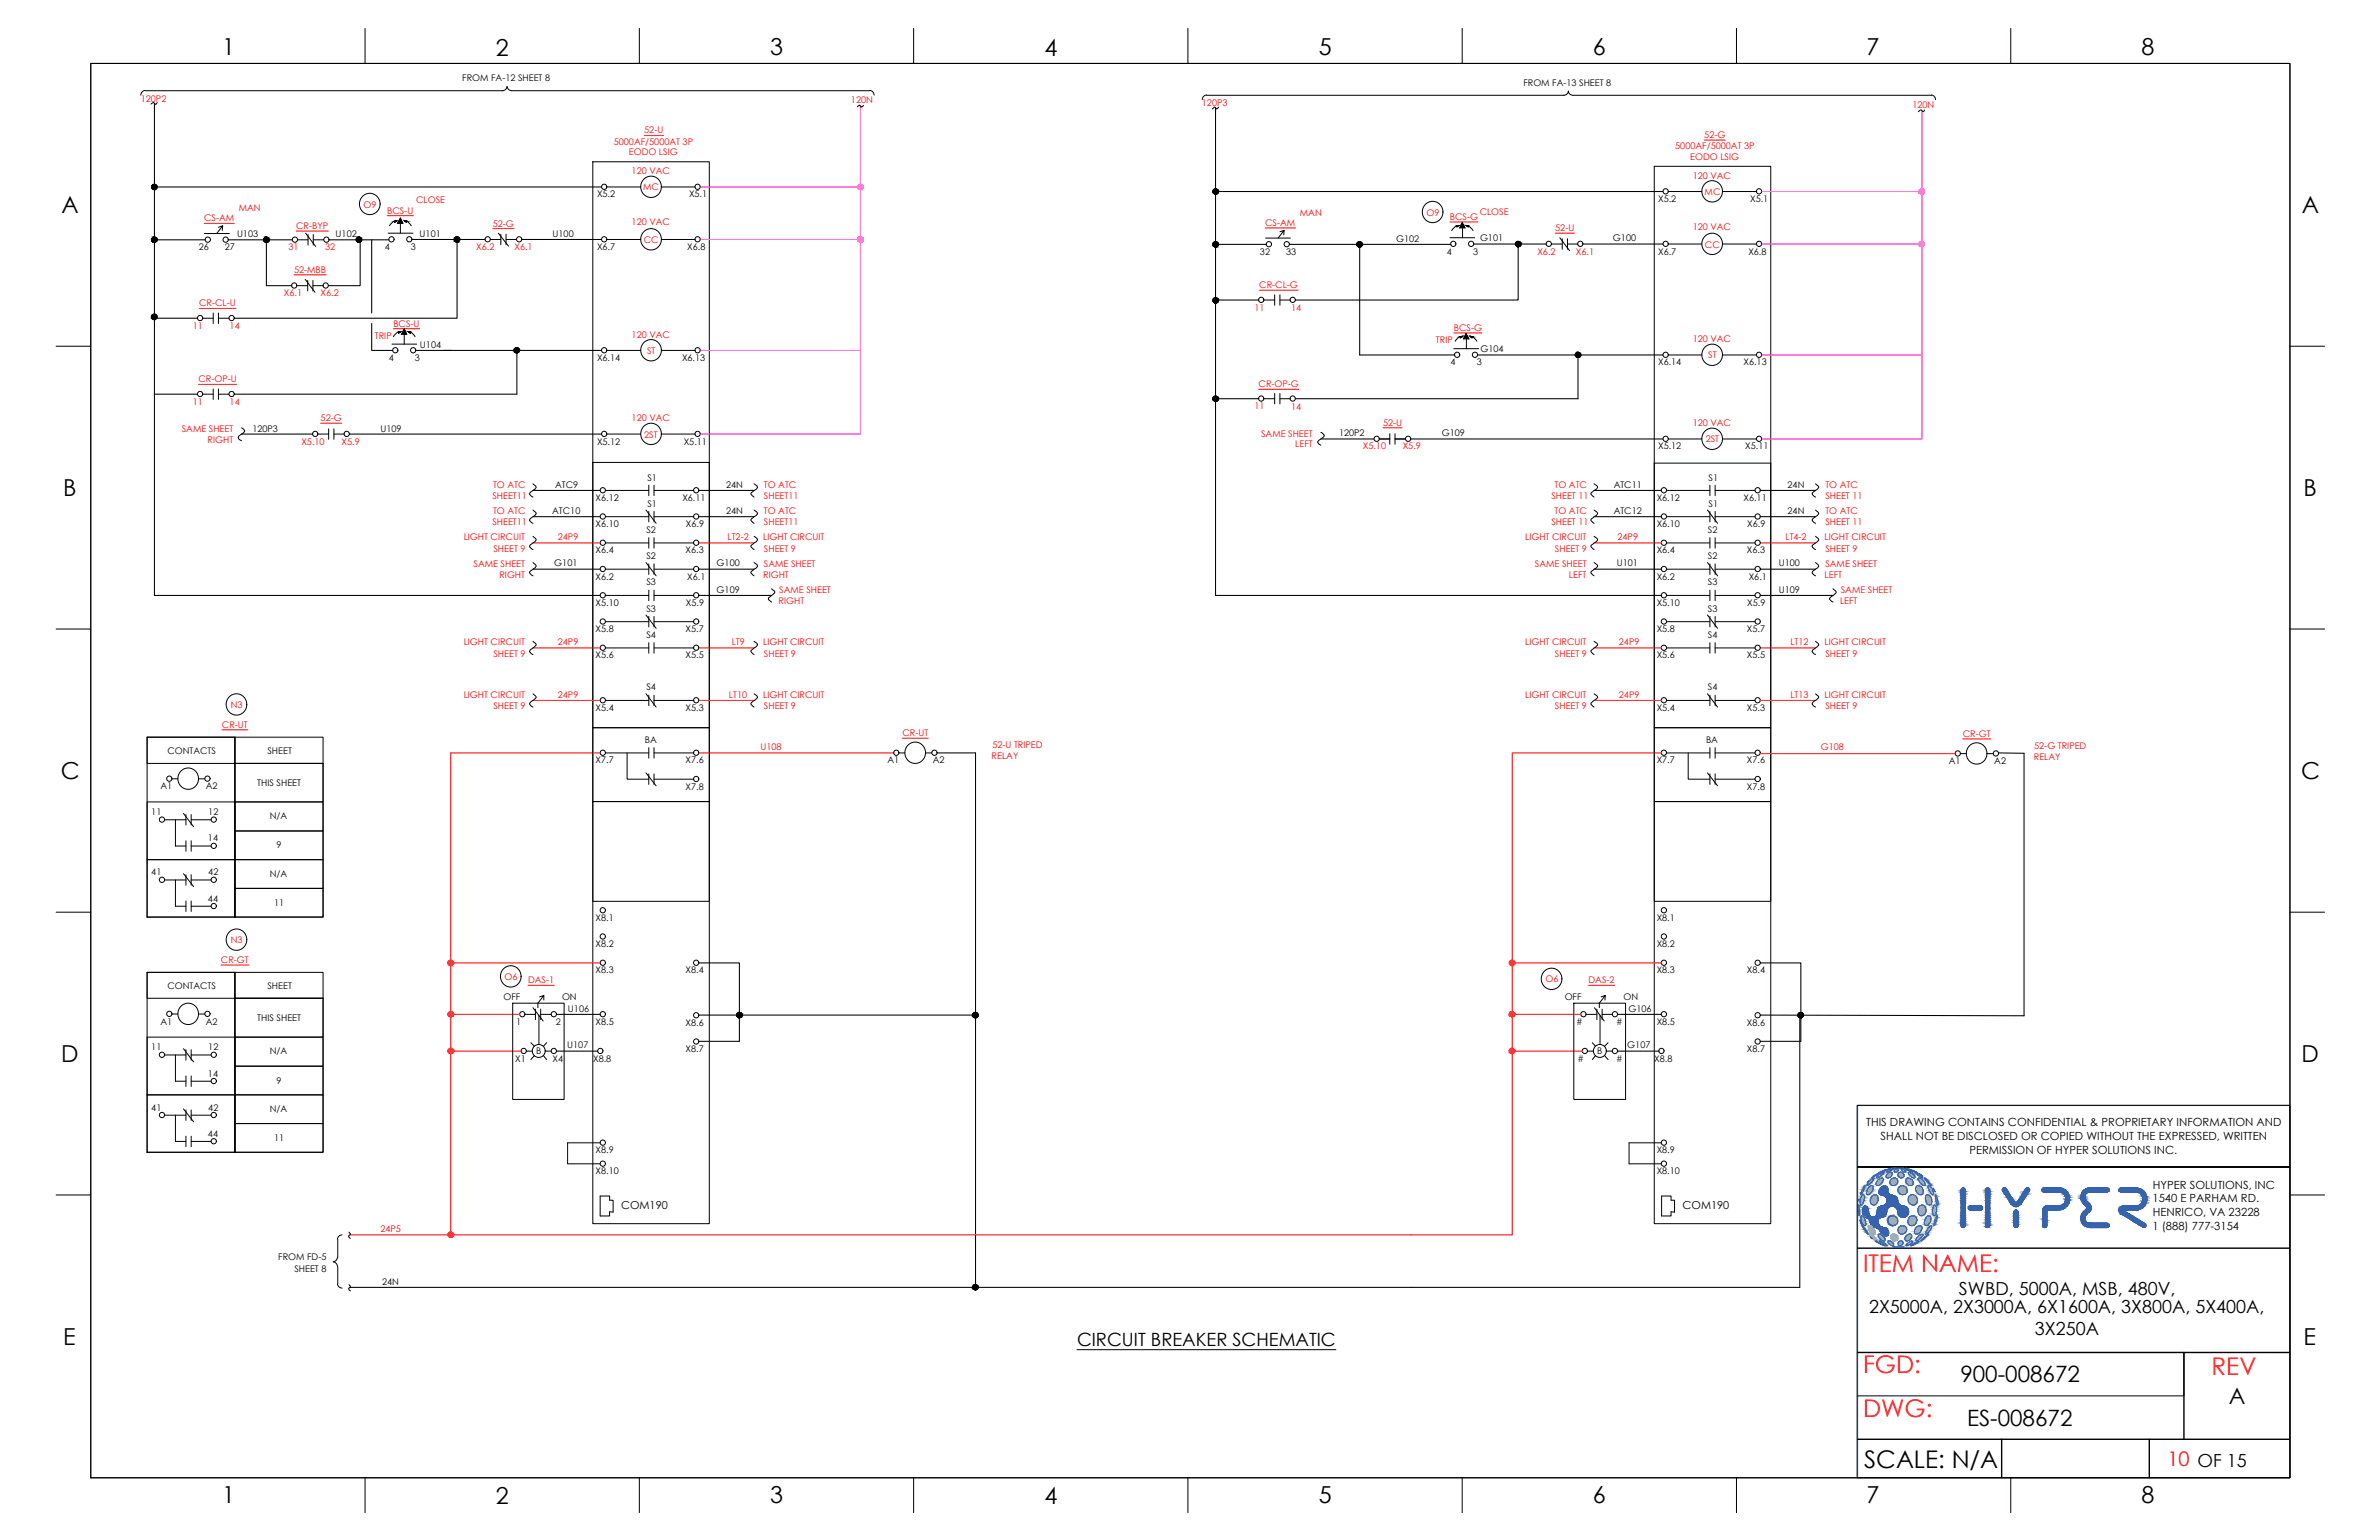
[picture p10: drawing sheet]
<svg xmlns="http://www.w3.org/2000/svg" width="432mm" height="279mm" viewBox="0 0 432 279" stroke-linecap="round" stroke-linejoin="round" font-family="sans-serif">
<defs><g id="words">
<g font-size="4.4" fill="#f00">
<text x="338.2" y="230.8">ITEM NAME:</text>
<text x="338.2" y="249.1">FGD:</text>
<text x="401.4" y="249.4">REV</text>
<text x="338.2" y="257.1">DWG:</text>
</g>
<text font-size="4.4" x="338.4" y="266.3">SCALE: N/A</text>
<g font-size="4.2">
<text x="40.4" y="10">1</text>
<text x="90" y="10.1">2</text>
<text x="139.8" y="10">3</text>
<text x="189.6" y="10.1">4</text>
<text x="239.4" y="10">5</text>
<text x="289.1" y="10">6</text>
<text x="338.8" y="10">7</text>
<text x="388.7" y="10">8</text>
<text x="11.1" y="38.7">A</text>
<text x="417.8" y="38.7">A</text>
<text x="11.5" y="90">B</text>
<text x="418.1" y="90">B</text>
<text x="11" y="141.3">C</text>
<text x="417.7" y="141.3">C</text>
<text x="11.1" y="192.7">D</text>
<text x="417.7" y="192.7">D</text>
<text x="11.5" y="244">E</text>
<text x="418.1" y="244">E</text>
<text x="40.4" y="272.7">1</text>
<text x="90" y="272.8">2</text>
<text x="139.8" y="272.7">3</text>
<text x="189.6" y="272.8">4</text>
<text x="239.4" y="272.7">5</text>
<text x="289.1" y="272.7">6</text>
<text x="338.8" y="272.7">7</text>
<text x="388.7" y="272.7">8</text>
</g>
<g font-size="4.1">
<text x="355.8" y="250.8">900-008672</text>
<text x="404.5" y="254.7">A</text>
<text x="357" y="258.6">ES-008672</text>
</g>
<text font-size="3.6" fill="#f00" x="393.4" y="266">10 OF 15</text>
<g font-size="3.3">
<text x="339.2" y="238.2">2X5000A, 2X3000A, 6X1600A, 3X800A, 5X400A,</text>
<text x="355.6" y="235">SWBD, 5000A, MSB, 480V,</text>
<text x="195.5" y="244.2">CIRCUIT BREAKER SCHEMATIC</text>
<text x="369.3" y="242.1">3X250A</text>
</g>
<g font-size="2">
<text x="338.7" y="204.4">THIS DRAWING CONTAINS CONFIDENTIAL &amp; PROPRIETARY INFORMATION AND</text>
<text x="341.3" y="206.8">SHALL NOT BE DISCLOSED OR COPIED WITHOUT THE EXPRESSED, WRITTEN</text>
<text x="357.5" y="209.3">PERMISSION OF HYPER SOLUTIONS INC.</text>
<text x="390.7" y="215.7">HYPER SOLUTIONS, INC</text>
<text x="112.7" y="219.3">COM190</text>
<text x="305.4" y="219.3">COM190</text>
<text x="390.7" y="218.1">1540 E PARHAM RD.</text>
<text x="390.7" y="220.6">HENRICO, VA 23228</text>
<text x="390.7" y="223.2">1 (888) 777-3154</text>
</g>
<g font-size="1.7">
<text x="83.9" y="14.7">FROM FA-12 SHEET 8</text>
<text x="276.5" y="15.6">FROM FA-13 SHEET 8</text>
<text x="108.4" y="35.8">X5.2</text>
<text x="125.1" y="35.8">X5.1</text>
<text x="301" y="36.7">X5.2</text>
<text x="317.7" y="36.7">X5.1</text>
<text x="36.1" y="45.4">26</text>
<text x="40.8" y="45.4">27</text>
<text x="43" y="43">U103</text>
<text x="60.9" y="43">U102</text>
<text x="69.9" y="45.4">4</text>
<text x="74.6" y="45.4">3</text>
<text x="76.2" y="42.9">U101</text>
<text x="100.3" y="42.9">U100</text>
<text x="108.4" y="45.4">X6.7</text>
<text x="124.7" y="45.4">X6.8</text>
<text x="228.7" y="46.2">32</text>
<text x="233.5" y="46.2">33</text>
<text x="253.4" y="43.8">G102</text>
<text x="262.6" y="46.2">4</text>
<text x="267.4" y="46.2">3</text>
<text x="268.6" y="43.8">G101</text>
<text x="292.8" y="43.8">G100</text>
<text x="301" y="46.2">X6.7</text>
<text x="317.3" y="46.2">X6.8</text>
<text x="70.6" y="65.5">4</text>
<text x="75.3" y="65.5">3</text>
<text x="76.2" y="63.1">U104</text>
<text x="108.4" y="65.5">X6.14</text>
<text x="123.8" y="65.5">X6.13</text>
<text x="268.7" y="63.9">G104</text>
<text x="263.3" y="66.3">4</text>
<text x="268.1" y="66.3">3</text>
<text x="301" y="66.3">X6.14</text>
<text x="316.4" y="66.3">X6.13</text>
<text x="45.8" y="78.4">120P3</text>
<text x="69.1" y="78.3">U109</text>
<text x="108.4" y="80.7">X5.12</text>
<text x="124.1" y="80.7">X5.11</text>
<text x="243" y="79.1">120P2</text>
<text x="261.7" y="79.1">G109</text>
<text x="301" y="81.5">X5.12</text>
<text x="316.8" y="81.5">X5.11</text>
<text x="100.7" y="88.5">ATC9</text>
<text x="117.5" y="87.2">S1</text>
<text x="131.8" y="88.5">24N</text>
<text x="292.9" y="88.5">ATC11</text>
<text x="310.1" y="87.2">S1</text>
<text x="324.4" y="88.5">24N</text>
<text x="100.2" y="93.2">ATC10</text>
<text x="108.1" y="90.9">X6.12</text>
<text x="108.1" y="95.6">X6.10</text>
<text x="117.5" y="92">S1</text>
<text x="123.9" y="90.9">X6.11</text>
<text x="124.5" y="95.6">X6.9</text>
<text x="131.8" y="93.2">24N</text>
<text x="292.9" y="93.2">ATC12</text>
<text x="300.7" y="90.9">X6.12</text>
<text x="300.7" y="95.6">X6.10</text>
<text x="310.1" y="92">S1</text>
<text x="316.4" y="90.9">X6.11</text>
<text x="317.1" y="95.6">X6.9</text>
<text x="324.4" y="93.2">24N</text>
<text x="108.1" y="100.4">X6.4</text>
<text x="117.3" y="96.7">S2</text>
<text x="117.3" y="101.5">S2</text>
<text x="124.4" y="100.4">X6.3</text>
<text x="300.7" y="100.4">X6.4</text>
<text x="310" y="96.7">S2</text>
<text x="310" y="101.5">S2</text>
<text x="317.1" y="100.4">X6.3</text>
<text x="100.6" y="102.8">G101</text>
<text x="108.1" y="105.2">X6.2</text>
<text x="117.3" y="106.2">S3</text>
<text x="124.7" y="105.2">X6.1</text>
<text x="130.1" y="102.8">G100</text>
<text x="130.1" y="107.5">G109</text>
<text x="293.5" y="102.8">U101</text>
<text x="300.7" y="105.2">X6.2</text>
<text x="310" y="106.2">S3</text>
<text x="317.4" y="105.2">X6.1</text>
<text x="322.9" y="102.8">U100</text>
<text x="322.9" y="107.5">U109</text>
<text x="108.1" y="109.9">X5.10</text>
<text x="117.3" y="110.9">S3</text>
<text x="124.5" y="109.9">X5.9</text>
<text x="300.7" y="109.9">X5.10</text>
<text x="310" y="110.9">S3</text>
<text x="317.1" y="109.9">X5.9</text>
<text x="108.1" y="114.7">X5.8</text>
<text x="108.1" y="119.5">X5.6</text>
<text x="117.3" y="115.7">S4</text>
<text x="124.4" y="114.7">X5.7</text>
<text x="124.4" y="119.5">X5.5</text>
<text x="300.7" y="114.7">X5.8</text>
<text x="300.7" y="119.5">X5.6</text>
<text x="310" y="115.7">S4</text>
<text x="317.1" y="114.7">X5.7</text>
<text x="317.1" y="119.5">X5.5</text>
<text x="117.3" y="125.2">S4</text>
<text x="310" y="125.2">S4</text>
<text x="108.1" y="129">X5.4</text>
<text x="124.4" y="129">X5.3</text>
<text x="300.7" y="129">X5.4</text>
<text x="317.1" y="129">X5.3</text>
<text x="30.4" y="136.7">CONTACTS</text>
<text x="48.5" y="136.7">SHEET</text>
<text x="117.1" y="134.8">BA</text>
<text x="309.7" y="134.8">BA</text>
<text x="29.1" y="143.2">A1</text>
<text x="37.4" y="143.2">A2</text>
<text x="46.7" y="142.6">THIS SHEET</text>
<text x="108.1" y="138.5">X7.7</text>
<text x="124.4" y="138.5">X7.6</text>
<text x="124.4" y="143.3">X7.8</text>
<text x="161.1" y="138.5">A1</text>
<text x="169.3" y="138.5">A2</text>
<text x="300.7" y="138.5">X7.7</text>
<text x="317.1" y="138.5">X7.6</text>
<text x="317.1" y="143.3">X7.8</text>
<text x="353.7" y="138.6">A1</text>
<text x="362" y="138.6">A2</text>
<text x="27.5" y="147.8">11</text>
<text x="37.8" y="147.9">12</text>
<text x="49" y="148.7">N/A</text>
<text x="37.7" y="152.7">14</text>
<text x="50.2" y="153.9">9</text>
<text x="27.5" y="158.8">41</text>
<text x="37.8" y="158.8">42</text>
<text x="49" y="159.1">N/A</text>
<text x="37.7" y="163.6">44</text>
<text x="49.7" y="164.4">11</text>
<text x="108.1" y="167.1">X8.1</text>
<text x="300.7" y="167.1">X8.1</text>
<text x="108.1" y="171.8">X8.2</text>
<text x="300.7" y="171.8">X8.2</text>
<text x="30.4" y="179.4">CONTACTS</text>
<text x="48.5" y="179.4">SHEET</text>
<text x="108.1" y="176.6">X8.3</text>
<text x="124.4" y="176.6">X8.4</text>
<text x="300.7" y="176.6">X8.3</text>
<text x="317.1" y="176.6">X8.4</text>
<text x="29.1" y="185.9">A1</text>
<text x="37.4" y="185.9">A2</text>
<text x="46.7" y="185.2">THIS SHEET</text>
<text x="91.4" y="181.5">OFF</text>
<text x="93.7" y="185.9">1</text>
<text x="100.9" y="185.9">2</text>
<text x="102" y="181.5">ON</text>
<text x="103.1" y="183.5">U106</text>
<text x="108.1" y="185.9">X8.5</text>
<text x="284" y="181.5">OFF</text>
<text x="286.1" y="185.9">#</text>
<text x="293.3" y="185.9">#</text>
<text x="294.7" y="181.5">ON</text>
<text x="295.6" y="183.5">G106</text>
<text x="300.7" y="185.9">X8.5</text>
<text x="27.5" y="190.5">11</text>
<text x="37.8" y="190.6">12</text>
<text x="49" y="191.3">N/A</text>
<text x="97.3" y="191.3">B</text>
<text x="103" y="190.2">U107</text>
<text x="124.4" y="186.1">X8.6</text>
<text x="124.4" y="190.9">X8.7</text>
<text x="289.9" y="191.3">B</text>
<text x="295.4" y="190.2">G107</text>
<text x="317.1" y="186.1">X8.6</text>
<text x="317.1" y="190.9">X8.7</text>
<text x="37.7" y="195.3">14</text>
<text x="50.2" y="196.6">9</text>
<text x="93.5" y="192.6">X1</text>
<text x="100.3" y="192.6">X4</text>
<text x="107.7" y="192.6">X8.8</text>
<text x="286.3" y="192.6">#</text>
<text x="293.3" y="192.6">#</text>
<text x="300.3" y="192.6">X8.8</text>
<text x="27.5" y="201.5">41</text>
<text x="37.8" y="201.5">42</text>
<text x="49" y="201.8">N/A</text>
<text x="37.7" y="206.2">44</text>
<text x="49.7" y="207">11</text>
<text x="108.1" y="209.2">X8.9</text>
<text x="300.7" y="209.2">X8.9</text>
<text x="108.1" y="213.1">X8.10</text>
<text x="300.7" y="213.1">X8.10</text>
<text x="50.5" y="228.7">FROM FD-5</text>
<text x="53.4" y="230.7">SHEET 8</text>
<text x="69.4" y="233.1">24N</text>
</g>
<g font-size="1.7" fill="#f00">
<text x="25.6" y="18.4">120P2</text>
<text x="154.5" y="18.7">120N</text>
<text x="218.2" y="19.3">120P3</text>
<text x="347.1" y="19.6">120N</text>
<text x="111.4" y="26.2">5000AF/5000AT 3P</text>
<text x="114.1" y="28.2">EODO LSIG</text>
<text x="116.9" y="24.2">52-U</text>
<text x="304.1" y="27.1">5000AF/5000AT 3P</text>
<text x="306.8" y="29.1">EODO LSIG</text>
<text x="309.3" y="25">52-G</text>
<text x="114.6" y="31.6">120 VAC</text>
<text x="116.7" y="34.5">MC</text>
<text x="307.2" y="32.5">120 VAC</text>
<text x="309.4" y="35.4">MC</text>
<text x="37" y="40.1">CS-AM</text>
<text x="43.3" y="38.2">MAN</text>
<text x="53.7" y="41.5">CR-BYP</text>
<text x="66" y="37.7">O9</text>
<text x="70.3" y="38.7">BCS-U</text>
<text x="75.5" y="36.8">CLOSE</text>
<text x="89.4" y="41.1">52-G</text>
<text x="114.6" y="40.8">120 VAC</text>
<text x="229.6" y="41">CS-AM</text>
<text x="235.9" y="39.1">MAN</text>
<text x="258.9" y="39.1">O9</text>
<text x="263.2" y="40">BCS-G</text>
<text x="268.6" y="39.1">CLOSE</text>
<text x="282.3" y="41.9">52-U</text>
<text x="307.2" y="41.7">120 VAC</text>
<text x="52.4" y="45.4">31</text>
<text x="59" y="45.4">32</text>
<text x="86.5" y="45.4">X6.2</text>
<text x="93.4" y="45.4">X6.1</text>
<text x="116.9" y="44">CC</text>
<text x="279" y="46.2">X6.2</text>
<text x="286" y="46.2">X6.1</text>
<text x="309.5" y="44.9">CC</text>
<text x="51.5" y="53.7">X6.1</text>
<text x="53.4" y="49.5">52-MBB</text>
<text x="58.2" y="53.7">X6.2</text>
<text x="228.6" y="52.3">CR-CL-G</text>
<text x="35" y="59.6">11</text>
<text x="36.2" y="55.6">CR-CL-U</text>
<text x="41.7" y="59.6">14</text>
<text x="71.4" y="59.3">BCS-U</text>
<text x="227.7" y="56.3">11</text>
<text x="234.3" y="56.3">14</text>
<text x="68" y="61.4">TRIP</text>
<text x="114.6" y="61.3">120 VAC</text>
<text x="117.4" y="64.1">ST</text>
<text x="260.6" y="62.2">TRIP</text>
<text x="263.9" y="60">BCS-G</text>
<text x="307.2" y="62.1">120 VAC</text>
<text x="310" y="65">ST</text>
<text x="36" y="69.4">CR-OP-U</text>
<text x="228.4" y="70.2">CR-OP-G</text>
<text x="35" y="73.4">11</text>
<text x="41.7" y="73.4">14</text>
<text x="58.2" y="76.4">52-G</text>
<text x="114.6" y="76.5">120 VAC</text>
<text x="227.7" y="74.2">11</text>
<text x="234.3" y="74.3">14</text>
<text x="251" y="77.3">52-U</text>
<text x="307.2" y="77.4">120 VAC</text>
<text x="33" y="78.4">SAME SHEET</text>
<text x="37.7" y="80.4">RIGHT</text>
<text x="54.7" y="80.7">X5.10</text>
<text x="62" y="80.7">X5.9</text>
<text x="116.9" y="79.4">2ST</text>
<text x="228.9" y="79.2">SAME SHEET</text>
<text x="235.1" y="81.2">LEFT</text>
<text x="247.4" y="81.5">X5.10</text>
<text x="254.6" y="81.5">X5.9</text>
<text x="309.6" y="80.2">2ST</text>
<text x="89.5" y="88.5">TO ATC</text>
<text x="138.6" y="88.5">TO ATC</text>
<text x="282.2" y="88.5">TO ATC</text>
<text x="331.3" y="88.5">TO ATC</text>
<text x="89.4" y="90.6">SHEET11</text>
<text x="89.4" y="95.3">SHEET11</text>
<text x="89.5" y="93.3">TO ATC</text>
<text x="138.6" y="90.6">SHEET11</text>
<text x="138.6" y="93.3">TO ATC</text>
<text x="138.6" y="95.3">SHEET11</text>
<text x="281.6" y="90.6">SHEET 11</text>
<text x="281.6" y="95.3">SHEET 11</text>
<text x="282.2" y="93.3">TO ATC</text>
<text x="331.3" y="90.6">SHEET 11</text>
<text x="331.3" y="93.3">TO ATC</text>
<text x="331.3" y="95.3">SHEET 11</text>
<text x="84.2" y="98.1">LIGHT CIRCUIT</text>
<text x="89.6" y="100.1">SHEET 9</text>
<text x="101.2" y="98">24P9</text>
<text x="132" y="98">LT2-2</text>
<text x="138.5" y="98.1">LIGHT CIRCUIT</text>
<text x="138.6" y="100.1">SHEET 9</text>
<text x="276.8" y="98.1">LIGHT CIRCUIT</text>
<text x="282.2" y="100.1">SHEET 9</text>
<text x="293.6" y="98">24P9</text>
<text x="324.1" y="98">LT4-2</text>
<text x="331.2" y="98.1">LIGHT CIRCUIT</text>
<text x="331.3" y="100.1">SHEET 9</text>
<text x="85.9" y="102.8">SAME SHEET</text>
<text x="90.6" y="104.9">RIGHT</text>
<text x="138.5" y="104.9">RIGHT</text>
<text x="138.6" y="102.8">SAME SHEET</text>
<text x="141.4" y="107.6">SAME SHEET</text>
<text x="278.6" y="102.9">SAME SHEET</text>
<text x="284.8" y="104.9">LEFT</text>
<text x="331.2" y="104.9">LEFT</text>
<text x="331.3" y="102.9">SAME SHEET</text>
<text x="334.1" y="107.6">SAME SHEET</text>
<text x="141.3" y="109.6">RIGHT</text>
<text x="334" y="109.6">LEFT</text>
<text x="84.2" y="117.1">LIGHT CIRCUIT</text>
<text x="89.6" y="119.1">SHEET 9</text>
<text x="101.2" y="117">24P9</text>
<text x="132.8" y="117">LT9</text>
<text x="138.5" y="117.1">LIGHT CIRCUIT</text>
<text x="138.6" y="119.1">SHEET 9</text>
<text x="276.8" y="117.1">LIGHT CIRCUIT</text>
<text x="282.2" y="119.1">SHEET 9</text>
<text x="293.8" y="117">24P9</text>
<text x="325" y="117">LT12</text>
<text x="331.2" y="117.1">LIGHT CIRCUIT</text>
<text x="331.3" y="119.1">SHEET 9</text>
<text x="41.9" y="128.5">N3</text>
<text x="84.2" y="126.6">LIGHT CIRCUIT</text>
<text x="89.6" y="128.7">SHEET 9</text>
<text x="101.2" y="126.6">24P9</text>
<text x="132.3" y="126.6">LT10</text>
<text x="138.5" y="126.6">LIGHT CIRCUIT</text>
<text x="138.6" y="128.7">SHEET 9</text>
<text x="276.8" y="126.6">LIGHT CIRCUIT</text>
<text x="282.2" y="128.7">SHEET 9</text>
<text x="293.8" y="126.6">24P9</text>
<text x="325" y="126.6">LT13</text>
<text x="331.2" y="126.6">LIGHT CIRCUIT</text>
<text x="331.3" y="128.7">SHEET 9</text>
<text x="40.3" y="132">CR-UT</text>
<text x="138" y="136.1">U108</text>
<text x="163.8" y="133.6">CR-UT</text>
<text x="180" y="137.7">RELAY</text>
<text x="180.1" y="135.7">52-U TRIPED</text>
<text x="330.5" y="136.1">G108</text>
<text x="356.3" y="133.7">CR-GT</text>
<text x="369.2" y="137.9">RELAY</text>
<text x="369.2" y="135.8">52-G TRIPED</text>
<text x="41.9" y="171.1">N3</text>
<text x="40.1" y="174.7">CR-GT</text>
<text x="91.6" y="177.8">O6</text>
<text x="95.8" y="178.4">DAS-1</text>
<text x="280.5" y="178.2">O6</text>
<text x="288.3" y="178.4">DAS-2</text>
<text x="69.1" y="223.5">24P5</text>
</g>
</g></defs>
<!-- layer: GRID -->
<path d="M415.6 200.5h-78.5v67.5" fill="none" stroke="#6ec1dd" stroke-width=".25"/>
<!-- layer: 0 -->
<g fill="none" stroke="#000" stroke-width=".18">
<path d="M16.5 11.5h399.1v256.6h-399.1zM26.3 16.4a.86 .86 0 0 0-.7 .9M26.4 16.5h64.8M28.5 18.6l-.1 .2a.38 .38 0 0 1-.6-.2l-.4 .3M66.3 5.2v6.3M91.2 16.5a.86 .86 0 0 0 .8-.8 .88 .88 0 0 0 .9 .8M92.9 16.5h65M116 5.2v6.3M156.7 19.1l-.3 .3-.4-.3-.4 .3M157.9 16.4a.86 .86 0 0 1 .8 .9M165.8 5.2v6.3M215.6 5.2v6.3"/>
<path d="M219 17.2a.86 .86 0 0 0-.8 .9M219 17.3h64.9M221.2 19.4l-.2 .2a.38 .38 0 0 1-.6-.2l-.3 .4M265.4 5.2v6.3M284.6 16.5a.86 .86 0 0 0 .9 .8h65M284.7 16.5a.86 .86 0 0 1-.9 .8M315.2 5.2v6.3M349.3 20l-.1 .1a.38 .38 0 0 1-.6-.1l-.4 .3M350.6 17.2a.86 .86 0 0 1 .7 .9M365 5.2v6.3M107.6 29.4h21.1v192.6h-21.1zM110.1 33.9h6.2"/>
<path d="M120.1 33.9h6.1M300.3 30.2h21.1v191.8h-21.1zM302.8 34.7h6.1M312.7 34.7h6.2M36.8 57.7h1.9M37.1 42.4h4.5M38.7 56.8v1.9M39.7 41.2l.7-.2-1.1 1.4M39.7 57.7h1.9M39.7 56.8v1.9M40.4 41v.8M53.9 51.8h1.9"/>
<path d="M54 43.5h1.9M55.4 50.7l1.8 2.3M55.5 42.3l1.8 2.4M55.8 50.9v1.9M55.9 42.6v1.9M56.8 51.8h1.9M56.8 50.9v1.9M56.9 43.5h1.9M56.9 42.6v1.9M70.4 42.3h4.6M71.6 40.1l-.9 .9M71.6 40.1l.4-.1-.3 .3z"/>
<path d="M72.2 40.5l.5-.9 .4 .9M73.4 40l.5 .1-.1 .2zM73.8 40.1l.8 .9M89 43.4h1.9M90.5 42.3l1.8 2.4M90.9 42.5v1.9M91.8 43.4h2M91.8 42.5v1.9M110.1 43.4h6.2M120.1 43.4h6.1M229.5 54.4h1.9M229.7 43.2h4.5"/>
<path d="M231.4 53.5v1.9M232.3 42.1l.8-.3-1.1 1.4M232.3 54.4h1.9M232.3 53.5v1.9M233.1 41.8l-.1 .8M263.2 43.1h4.5M264.3 41l.5-.1-.4 .3zM264.4 41l-.9 .8M265 41.4l.4-1 .5 1M266.1 40.9l.5 .1-.1 .2zM266.5 41l.9 .8M281.7 44.3h1.9"/>
<path d="M283.1 43.1l1.8 2.4M283.6 43.3v1.9M284.5 44.3h1.9M284.5 43.3v1.9M302.8 44.3h6.1M312.7 44.3h6.2M10.2 62.8h6.3M36.8 71.5h1.9M38.7 70.6v1.9M39.7 70.6v1.9M39.7 71.5h1.9M43.8 77.6l.2 .1a.45 .45 0 0 1 .4 .5 .45 .45 0 0 1-.4 .4l-.4 .3a.45 .45 0 0 0-.4 .5 .45 .45 0 0 0 .4 .4l.2 .2"/>
<path d="M57.7 78.8h2M59.7 77.8v1.9M60.6 78.8h1.9M60.6 77.8v1.9M71.1 62.4h4.6M72.3 60.2l-.9 .9M72.3 60.2l.4-.1-.3 .4zM72.9 60.7l.5-1 .4 1M74.1 60.1l.5 .1-.1 .3zM74.5 60.2l.8 .9M110.1 63.6h6.2M110.1 78.8h6.2"/>
<path d="M120.1 63.6h6.1M120.1 78.8h6.1M229.5 72.3h1.9M231.4 71.4v1.9M232.3 71.4v1.9M232.3 72.3h1.9M239.7 78.4a.54 .54 0 0 1 .6 .3 .54 .54 0 0 1-.1 .6l-.6 .5a.45 .45 0 0 0-.4 .4 .45 .45 0 0 0 .4 .5l.1 .1M250.3 79.6h2M252.3 78.7v1.9M253.2 79.6h1.9M253.2 78.7v1.9M263.9 63.3h4.5"/>
<path d="M265 61l-.9 .9M265 61.1l.5-.1-.4 .3zM265.6 61.5l.5-1 .5 1M266.8 61l.5 .1-.1 .2zM267.2 61l.9 .9M302.8 64.4h6.1M302.8 79.6h6.1M312.7 64.4h6.2M312.7 79.6h6.2M415.6 62.8h6.3M96.7 97.3l.2 .2a.45 .45 0 0 1 .4 .4 .45 .45 0 0 1-.4 .5l-.6 .4a.54 .54 0 0 0-.1 .6 .54 .54 0 0 0 .5 .3M96.7 92.5l.2 .2a.45 .45 0 0 1 .4 .5 .45 .45 0 0 1-.4 .4l-.6 .5a.54 .54 0 0 0-.1 .5 .54 .54 0 0 0 .5 .3"/>
<path d="M96.7 87.8l.2 .2a.45 .45 0 0 1 .4 .4 .45 .45 0 0 1-.4 .5l-.6 .4a.54 .54 0 0 0-.1 .6 .54 .54 0 0 0 .5 .3M107.6 83.9h21.1v48.1h-21.1zM109.9 89h7.9M109.9 93.7h7.9M109.9 98.5h7.9M117.2 92.5l1.9 2.4M117.8 88v1.9M117.8 92.8v1.9M117.8 97.6v1.9M118.7 89h7.2M118.7 88v1.9M118.7 92.8v1.9"/>
<path d="M118.7 97.6v1.9M118.7 93.7h7.2M118.7 98.5h7.2M136.9 87.8l.2 .2a.45 .45 0 0 1 .4 .4 .45 .45 0 0 1-.4 .5l-.8 .6v.2l.6 .5M136.9 92.5l.2 .2a.45 .45 0 0 1 .4 .5 .45 .45 0 0 1-.4 .4l-.8 .6v.2l.6 .5M136.9 97.3l.2 .2a.45 .45 0 0 1 .4 .4 .45 .45 0 0 1-.4 .5l-.8 .6v.2l.6 .5M289.3 97.3l.3 .2a.45 .45 0 0 1 .4 .4 .45 .45 0 0 1-.4 .5l-.8 .6v.2l.5 .5M289.3 92.5l.3 .2a.45 .45 0 0 1 .4 .5 .45 .45 0 0 1-.4 .4l-.8 .6v.2l.5 .5M289.3 87.8l.3 .2a.45 .45 0 0 1 .4 .4 .45 .45 0 0 1-.4 .5l-.8 .6v.2l.5 .5M300.3 84h21.1v48h-21.1zM302.5 89h7.9M302.5 93.7h7.9"/>
<path d="M302.5 98.5h7.9M309.9 92.5l1.8 2.4M310.4 88v1.9M310.4 92.8v1.9M310.4 97.6v1.9M311.3 89h7.2M311.3 93.7h7.2M311.3 98.5h7.2M311.3 88v1.9M311.3 92.8v1.9M311.3 97.6v1.9M329.5 87.8l.2 .2a.45 .45 0 0 1 .4 .4 .45 .45 0 0 1-.4 .5l-.6 .4a.54 .54 0 0 0-.1 .6 .54 .54 0 0 0 .5 .3"/>
<path d="M329.5 92.5l.2 .2a.45 .45 0 0 1 .4 .5 .45 .45 0 0 1-.4 .4l-.6 .5a.54 .54 0 0 0-.1 .5 .54 .54 0 0 0 .5 .3M329.5 97.3l.2 .2a.45 .45 0 0 1 .4 .4 .45 .45 0 0 1-.4 .5l-.6 .4a.54 .54 0 0 0-.1 .6 .54 .54 0 0 0 .5 .3M10.2 114.1h6.3M96.7 116.3l.5 .5 .1 .2-1 .9a.54 .54 0 0 0-.1 .6 .54 .54 0 0 0 .5 .3M96.7 102.1l.2 .1a.45 .45 0 0 1 .4 .5 .45 .45 0 0 1-.4 .4l-.6 .5a.54 .54 0 0 0-.1 .6 .54 .54 0 0 0 .5 .3M109.9 103.3h7.9M109.9 108h7.9M109.9 112.8h7.9M109.9 117.6h7.9M117.2 102.1l1.9 2.4M117.2 111.6l1.9 2.4M117.8 102.3v1.9"/>
<path d="M117.8 107.1v1.9M117.8 111.8v1.9M117.8 116.6v1.9M118.7 102.3v1.9M118.7 107.1v1.9M118.7 111.8v1.9M118.7 116.6v1.9M118.7 103.3h7.2M118.7 108h7.2M118.7 112.8h7.2M118.7 117.6h7.2M136.9 102.1l.2 .1a.45 .45 0 0 1 .4 .5 .45 .45 0 0 1-.4 .4l-.8 .7v.2l.6 .5"/>
<path d="M136.9 116.3l.4 .4a.54 .54 0 0 1 .1 .6 .54 .54 0 0 1-.5 .3l-.6 .5v.2l.6 .5M140 106.8l.6 .5v.3l-1.1 .9v.3l.5 .4M289.3 116.3l.7 .6-.4 .5-.8 .7v.2l.5 .5M289.3 102.1l.3 .1a.45 .45 0 0 1 .4 .5 .45 .45 0 0 1-.4 .4l-.8 .7v.2l.5 .5M302.5 103.3h7.9M302.5 108h7.9M302.5 112.8h7.9M302.5 117.6h7.9M309.9 102.1l1.8 2.4M309.9 111.6l1.8 2.4M310.4 102.3v1.9M310.4 107.1v1.9"/>
<path d="M310.4 111.8v1.9M310.4 116.6v1.9M311.3 103.3h7.2M311.3 108h7.2M311.3 112.8h7.2M311.3 117.6h7.2M311.3 102.3v1.9M311.3 107.1v1.9M311.3 111.8v1.9M311.3 116.6v1.9M329.5 102.1l.2 .1a.45 .45 0 0 1 .4 .5 .45 .45 0 0 1-.4 .4l-.6 .5a.54 .54 0 0 0-.1 .6 .54 .54 0 0 0 .5 .3M329.5 116.3l.5 .5 .1 .2-1 .9a.54 .54 0 0 0-.1 .6 .54 .54 0 0 0 .5 .3"/>
<path d="M332.7 106.8l.5 .5 .1 .2-1.2 1v.2l.6 .5M415.6 114.1h6.3M96.7 125.9l.6 .5-.6 .7a.57 .57 0 0 0-.5 .4 .57 .57 0 0 0 .3 .7l.2 .1M107.6 132h21.1v13.4h-21.1zM109.9 127.1h7.9M109.9 136.6h7.9M113.8 136.6v4.8h4M117.2 125.9l1.9 2.4M117.8 126.1v1.9M117.8 135.7v1.9M118.7 126.1v1.9M118.7 135.7v1.9"/>
<path d="M118.7 127.1h7.2M118.7 136.6h7.2M136.9 125.9l.4 .3a.54 .54 0 0 1 .1 .6 .54 .54 0 0 1-.5 .3l-.2 .1a.49 .49 0 0 0-.4 .5 .49 .49 0 0 0 .4 .5l.2 .1M163.2 136.6h1M168.1 136.6h1M289.3 125.9l.6 .4 .1 .3-.9 .6a.49 .49 0 0 0-.3 .5 .49 .49 0 0 0 .3 .5l.2 .1M300.3 132h21.1v13.4h-21.1zM302.5 127.1h7.9M302.5 136.6h7.9M306.4 136.6v4.8h4M309.9 125.9l1.8 2.4M310.4 126.1v1.9"/>
<path d="M310.4 135.7v1.9M311.3 127.1h7.2M311.3 136.6h7.2M311.3 126.1v1.9M311.3 135.7v1.9M329.5 125.9l.6 .5-.6 .7a.57 .57 0 0 0-.5 .4 .57 .57 0 0 0 .3 .7l.2 .1M355.8 136.7h1.1M360.7 136.7h1.1M29.9 148.7h3.8M29.9 159.7h3.8M31.2 141.3h1.1M31.8 148.7v4.8h1.9"/>
<path d="M31.8 159.7v4.7h1.9M33.3 147.6l1.8 2.4M33.3 158.5l1.8 2.4M33.7 147.8v1.9M33.7 152.5v1.9M33.7 158.7v1.9M34.7 148.7h3.6M34.7 147.8v1.9M34.7 152.5v1.9M34.7 158.7v1.9M34.7 153.5h3.6M34.7 159.7h3.6"/>
<path d="M36.1 141.3h1.1M107.6 145.4h21.1v18.1h-21.1zM117.2 140.2l1.9 2.4M117.8 140.4v1.9M118.7 140.4v1.9M118.7 141.4h7.2M300.3 145.4h21.1v18.1h-21.1zM309.9 140.2l1.8 2.4M310.4 140.4v1.9M311.3 141.4h7.2M311.3 140.4v1.9M10.2 165.5h6.3"/>
<path d="M33.7 163.5v1.9M34.7 163.5v1.9M34.7 164.4h3.6M415.6 165.5h6.3M29.9 191.4h3.8M31.2 184h1.1M31.8 191.4v4.8h1.9M33.3 190.3l1.8 2.4M33.7 190.5v1.9M33.7 195.2v1.9M34.7 190.5v1.9M34.7 195.2v1.9"/>
<path d="M34.7 191.4h3.6M34.7 196.2h3.6M36.1 184h1.1M93.1 182h9.3v17.5h-9.3zM95.3 184h1.9M95.5 190.7h1.1M96.4 189.2l.6 .6M96.7 182.8l1.9 2.4M97 191.5l-.6 .7M97.2 183.1v1.9M97.8 184.2v5.3M97.9 180.9l.8-.3-1.1 1.4v.8"/>
<path d="M98.1 184h1.9M98.1 183.1v1.9M98.6 191.5l.6 .7M98.7 180.6v.8M99 190.7h1M99.2 189.2l-.6 .6M285.7 182h9.3v17.5h-9.3zM287.9 184h1.9M288.2 190.7h1M289 189.2l.6 .6M289.4 182.8l1.8 2.4M289.6 191.5l-.6 .7"/>
<path d="M289.8 183.1v1.9M290.4 184.2v5.3M290.6 180.9l.8-.3-1.1 1.4v.8M290.8 184h1.9M290.8 183.1v1.9M291.2 191.5l.7 .7M291.4 180.6l-.1 .8M291.6 190.7h1.1M291.9 189.2l-.7 .6M10.2 216.8h6.3M29.9 202.3h3.8M31.8 202.3v4.8h1.9"/>
<path d="M33.3 201.2l1.8 2.3M33.7 201.4v1.9M33.7 206.1v1.9M34.7 201.4v1.9M34.7 206.1v1.9M34.7 202.3h3.6M34.7 207.1h3.6M108.9 217h1.7v.8h.7v2.1h-.7v.7h-1.7zM108.9 207.3h-5.9v3.9h5.9M301.6 217h1.7v.8h.6v2.1h-.6v.7h-1.7zM301.6 207.3h-5.9v3.9h5.9M337.1 211.7h78.5"/>
<path d="M415.6 216.8h6.3M61.2 228.1a.88 .88 0 0 1-.7 .8 .86 .86 0 0 1 .7 .9M61.2 232.9a.86 .86 0 0 0 .9 .8M61.3 224.8v3.3M61.3 229.8v3.1M62.1 224a.86 .86 0 0 0-.9 .8M63.3 223.5l.3 .3v.2l-.3 .3 .3 .4M63.3 233.1l.3 .2v.2l-.3 .3 .3 .4M337.1 245.4h59.3v7.9h-59.3M66.3 268.1v6.4M116 268.1v6.4M165.8 268.1v6.4"/>
<path d="M215.6 268.1v6.4M265.4 268.1v6.4M315.2 268.1v6.4M365 268.1v6.4"/>
<circle cx="109.7" cy="33.9" r=".48"/>
<circle cx="118.1" cy="33.9" r="1.91"/>
<circle cx="126.6" cy="33.9" r=".48"/>
<circle cx="302.3" cy="34.7" r=".48"/>
<circle cx="310.7" cy="34.7" r="1.91"/>
<circle cx="319.3" cy="34.7" r=".48"/>
<circle cx="36.3" cy="57.7" r=".48"/>
<circle cx="37.7" cy="43.5" r=".48"/>
<circle cx="41" cy="43.5" r=".48"/>
<circle cx="42" cy="57.7" r=".48"/>
<circle cx="53.4" cy="51.8" r=".48"/>
<circle cx="53.5" cy="43.5" r=".48"/>
<circle cx="59.1" cy="51.8" r=".48"/>
<circle cx="59.2" cy="43.5" r=".48"/>
<circle cx="71.1" cy="43.4" r=".48"/>
<circle cx="74.3" cy="43.4" r=".48"/>
<circle cx="88.5" cy="43.4" r=".48"/>
<circle cx="94.2" cy="43.4" r=".48"/>
<circle cx="109.7" cy="43.4" r=".48"/>
<circle cx="118.1" cy="43.4" r="1.91"/>
<circle cx="126.6" cy="43.4" r=".48"/>
<circle cx="228.9" cy="54.4" r=".48"/>
<circle cx="230.3" cy="44.3" r=".48"/>
<circle cx="233.5" cy="44.3" r=".48"/>
<circle cx="234.6" cy="54.4" r=".48"/>
<circle cx="263.8" cy="44.2" r=".48"/>
<circle cx="267" cy="44.2" r=".48"/>
<circle cx="281.1" cy="44.2" r=".48"/>
<circle cx="286.8" cy="44.2" r=".48"/>
<circle cx="302.3" cy="44.2" r=".48"/>
<circle cx="310.7" cy="44.2" r="1.91"/>
<circle cx="319.3" cy="44.2" r=".48"/>
<circle cx="36.3" cy="71.5" r=".48"/>
<circle cx="42" cy="71.5" r=".48"/>
<circle cx="57.2" cy="78.7" r=".48"/>
<circle cx="62.9" cy="78.7" r=".48"/>
<circle cx="71.8" cy="63.5" r=".48"/>
<circle cx="75" cy="63.5" r=".48"/>
<circle cx="109.7" cy="63.5" r=".48"/>
<circle cx="109.7" cy="78.7" r=".48"/>
<circle cx="118.1" cy="78.7" r="1.91"/>
<circle cx="118.1" cy="63.5" r="1.91"/>
<circle cx="126.6" cy="78.7" r=".48"/>
<circle cx="126.6" cy="63.5" r=".48"/>
<circle cx="228.9" cy="72.3" r=".48"/>
<circle cx="234.6" cy="72.3" r=".48"/>
<circle cx="249.9" cy="79.6" r=".48"/>
<circle cx="255.6" cy="79.6" r=".48"/>
<circle cx="264.5" cy="64.4" r=".48"/>
<circle cx="267.7" cy="64.4" r=".48"/>
<circle cx="302.3" cy="79.6" r=".48"/>
<circle cx="302.3" cy="64.4" r=".48"/>
<circle cx="310.7" cy="64.4" r="1.91"/>
<circle cx="310.7" cy="79.6" r="1.91"/>
<circle cx="319.3" cy="79.6" r=".48"/>
<circle cx="319.3" cy="64.4" r=".48"/>
<circle cx="109.4" cy="93.7" r=".48"/>
<circle cx="109.4" cy="88.9" r=".48"/>
<circle cx="109.4" cy="98.5" r=".48"/>
<circle cx="126.4" cy="88.9" r=".48"/>
<circle cx="126.4" cy="93.7" r=".48"/>
<circle cx="126.4" cy="98.5" r=".48"/>
<circle cx="302" cy="93.7" r=".48"/>
<circle cx="302" cy="98.5" r=".48"/>
<circle cx="302" cy="88.9" r=".48"/>
<circle cx="319" cy="98.5" r=".48"/>
<circle cx="319" cy="88.9" r=".48"/>
<circle cx="319" cy="93.7" r=".48"/>
<circle cx="109.4" cy="117.5" r=".48"/>
<circle cx="109.4" cy="103.2" r=".48"/>
<circle cx="109.4" cy="112.8" r=".48"/>
<circle cx="109.4" cy="108" r=".48"/>
<circle cx="126.4" cy="103.2" r=".48"/>
<circle cx="126.4" cy="108" r=".48"/>
<circle cx="126.4" cy="117.5" r=".48"/>
<circle cx="126.4" cy="112.8" r=".48"/>
<circle cx="302" cy="103.2" r=".48"/>
<circle cx="302" cy="108" r=".48"/>
<circle cx="302" cy="117.5" r=".48"/>
<circle cx="302" cy="112.8" r=".48"/>
<circle cx="319" cy="103.2" r=".48"/>
<circle cx="319" cy="108" r=".48"/>
<circle cx="319" cy="117.5" r=".48"/>
<circle cx="319" cy="112.8" r=".48"/>
<circle cx="109.4" cy="136.6" r=".48"/>
<circle cx="109.4" cy="127" r=".48"/>
<circle cx="126.4" cy="127" r=".48"/>
<circle cx="126.4" cy="136.6" r=".48"/>
<circle cx="162.7" cy="136.6" r=".48"/>
<circle cx="166.1" cy="136.6" r="1.91"/>
<circle cx="169.6" cy="136.6" r=".48"/>
<circle cx="302" cy="127" r=".48"/>
<circle cx="302" cy="136.6" r=".48"/>
<circle cx="319" cy="127" r=".48"/>
<circle cx="319" cy="136.6" r=".48"/>
<circle cx="355.3" cy="136.7" r=".48"/>
<circle cx="358.7" cy="136.7" r="1.91"/>
<circle cx="362.3" cy="136.7" r=".48"/>
<circle cx="29.4" cy="148.7" r=".48"/>
<circle cx="29.4" cy="159.6" r=".48"/>
<circle cx="30.7" cy="141.3" r=".48"/>
<circle cx="34.1" cy="141.3" r="1.91"/>
<circle cx="37.7" cy="141.3" r=".48"/>
<circle cx="38.8" cy="153.5" r=".48"/>
<circle cx="38.8" cy="159.6" r=".48"/>
<circle cx="38.8" cy="148.7" r=".48"/>
<circle cx="126.4" cy="141.3" r=".48"/>
<circle cx="319" cy="141.3" r=".48"/>
<circle cx="38.8" cy="164.4" r=".48"/>
<circle cx="109.4" cy="174.7" r=".48"/>
<circle cx="109.4" cy="165.1" r=".48"/>
<circle cx="109.4" cy="169.9" r=".48"/>
<circle cx="126.4" cy="174.7" r=".48"/>
<circle cx="302" cy="165.1" r=".48"/>
<circle cx="302" cy="169.9" r=".48"/>
<circle cx="302" cy="174.7" r=".48"/>
<circle cx="319" cy="174.7" r=".48"/>
<circle cx="29.4" cy="191.4" r=".48"/>
<circle cx="30.7" cy="183.9" r=".48"/>
<circle cx="34.1" cy="183.9" r="1.91"/>
<circle cx="37.7" cy="183.9" r=".48"/>
<circle cx="38.8" cy="191.4" r=".48"/>
<circle cx="38.8" cy="196.1" r=".48"/>
<circle cx="94.8" cy="184" r=".48"/>
<circle cx="95.1" cy="190.7" r=".48"/>
<circle cx="97.8" cy="190.7" r="1.17"/>
<circle cx="100.5" cy="184" r=".48"/>
<circle cx="100.5" cy="190.7" r=".48"/>
<circle cx="109" cy="190.7" r=".48"/>
<circle cx="109.4" cy="184" r=".48"/>
<circle cx="126.4" cy="189" r=".48"/>
<circle cx="126.4" cy="184.2" r=".48"/>
<circle cx="287.4" cy="184" r=".48"/>
<circle cx="287.7" cy="190.7" r=".48"/>
<circle cx="290.4" cy="190.7" r="1.17"/>
<circle cx="293.1" cy="184" r=".48"/>
<circle cx="293.1" cy="190.7" r=".48"/>
<circle cx="301.6" cy="190.7" r=".48"/>
<circle cx="302" cy="184" r=".48"/>
<circle cx="319" cy="184.2" r=".48"/>
<circle cx="319" cy="189" r=".48"/>
<circle cx="29.4" cy="202.3" r=".48"/>
<circle cx="38.8" cy="207.1" r=".48"/>
<circle cx="38.8" cy="202.3" r=".48"/>
<circle cx="109.4" cy="211.1" r=".48"/>
<circle cx="109.4" cy="207.3" r=".48"/>
<circle cx="302" cy="207.3" r=".48"/>
<circle cx="302" cy="211.1" r=".48"/>
</g>
<!-- layer: TEXT -->
<g fill="none" stroke="#f00" stroke-width=".18">
<path d="M70.3 39.1h4.7M116.9 24.6h3.5M309.3 25.4h3.8M36.2 56h6.6M37 40.5h5.5M53.4 49.9h5.8M53.7 41.9h5.9M71.4 59.6h4.8M89.4 41.5h3.9M228.6 52.7h7M229.6 41.4h5.6M263.2 40.3h5.1"/>
<path d="M282.3 42.3h3.5M36 69.7h7M58.2 76.8h3.8M228.4 70.6h7.3M251 77.6h3.5M263.9 60.4h5.1M40.3 132.4h4.7M163.8 133.9h4.7M356.3 134.1h5M40.1 175.1h5.1M95.8 178.8h4.8M288.3 178.8h4.8"/>
</g>
<!-- layer: WIRE - 24-_BLK -->
<g fill="none" stroke="#000" stroke-width=".19">
<path d="M96.7 93.7h12.2M96.7 89h12.2M126.9 93.7h10M126.9 89h10M289.3 93.7h12.3M289.3 89h12.3M319.5 93.7h10M319.5 89h10M289.3 103.3h12.3M170.1 136.6h7v47.6M362.7 136.6l4.7 .1M101 190.7h7.5"/>
<path d="M101 184h7.9M126.9 188.9h7.3M293.7 184h2.9M63.5 233.6h263.2"/>
<circle cx="177" cy="184.1" r=".48"/>
<circle cx="177" cy="233.5" r=".48"/>
</g>
<!-- layer: WIRE - 120P-BLK -->
<g fill="none" stroke="#000" stroke-width=".19">
<path d="M28 18.7v24.8M220.6 19.6v24.7M28 33.9h81.2M220.6 34.7h81.2M28 57.7h7.8M37.2 43.5h-9.2v64.5h80.9M41.4 43.5h11.7M48.4 43.5v8.3h4.6M59.7 43.5h10.9M65.4 43.5v8.3h-5.7M67.5 58.7v4.9h3.8M67.5 43.5v13.3"/>
<path d="M74.8 43.4h13.2M83 43.4v14.3h-40.5M94.7 43.4h14.5M220.6 54.4h7.9M229.9 44.3h-9.3v63.7h81M234.1 44.3h29.3M246.8 44.3v20.1h17.3M267.6 44.3h13.1M275.6 44.3v10.1h-40.4M287.4 44.3h14.4M28 71.5h7.8M43.8 78.8h13"/>
<path d="M63.5 78.8h45.7M75.5 63.6h33.7M93.8 63.6v7.9h-51.3M220.6 72.3h7.9M239.7 79.6h9.7M256.1 79.6h45.7M268.2 64.4h33.6M286.4 64.4v7.9h-51.2M96.7 103.3h12.2M126.9 103.3h10M126.9 108h13.1M319.5 103.3h10"/>
<path d="M319.5 108h13.2M367.4 136.7v47.6l-47.9-.1M126.9 174.7h7.3v14.2M319.5 174.7h7.4v14.2h-7.4M126.9 184.2h50.2v49.4M293.7 190.7h7.4M296.6 184h5M326.7 184.2v49.4"/>
<circle cx="28" cy="33.9" r=".48"/>
<circle cx="220.6" cy="34.7" r=".48"/>
<circle cx="28" cy="43.5" r=".48"/>
<circle cx="28" cy="57.4" r=".48"/>
<circle cx="48.3" cy="43.5" r=".48"/>
<circle cx="65.1" cy="43.5" r=".48"/>
<circle cx="82.9" cy="43.4" r=".48"/>
<circle cx="220.6" cy="44.3" r=".48"/>
<circle cx="220.6" cy="54.5" r=".48"/>
<circle cx="246.8" cy="44.3" r=".48"/>
<circle cx="275.5" cy="44.2" r=".48"/>
<circle cx="93.8" cy="63.5" r=".48"/>
<circle cx="220.6" cy="72.3" r=".48"/>
<circle cx="286.4" cy="64.4" r=".48"/>
<circle cx="134.2" cy="184.1" r=".48"/>
<circle cx="326.8" cy="184.1" r=".48"/>
</g>
<!-- layer: WIRE - 24+_RED -->
<g fill="none" stroke="#f00" stroke-width=".19">
<path d="M96.7 98.5h12.2M126.9 98.5h10M289.3 98.5h12.3M319.5 98.5h10M96.7 117.6h12.2M126.9 117.6h10M289.3 117.6h12.3M319.5 117.6h10M96.7 127.1h12.2M108.9 136.6h-27.1v38.1M126.9 127.1h10M126.9 136.6h35.4"/>
<path d="M289.3 127.1h12.3M301.6 136.6h-27.1v38.1M319.5 127.1h10M319.5 136.7h35.4M108.9 174.7h-27.1v9.3M301.6 174.7h-27.1v9.3M81.8 190.7h12.8M81.8 190.7v33.3M94.3 184h-12.5v6.7M274.5 190.7h12.7M274.5 190.7v33.3h-211M287 184h-12.5v6.7"/>
<circle cx="81.8" cy="174.7" r=".48"/>
<circle cx="274.4" cy="174.7" r=".48"/>
<circle cx="81.8" cy="184" r=".48"/>
<circle cx="81.8" cy="190.7" r=".48"/>
<circle cx="274.4" cy="184" r=".48"/>
<circle cx="274.4" cy="190.7" r=".48"/>
<circle cx="81.8" cy="224" r=".48"/>
</g>
<g fill="#f00" stroke="#f00" stroke-width=".18">
<path d="M81.8 183.5l.1 .1zM81.7 183.6h.2z"/>
<path d="M81.7 183.6h.4zM81.6 183.6h.5z"/>
<path d="M81.6 183.6l.5 .1zM81.6 183.6l.5 .1z"/>
<path d="M81.6 183.7h.6zM81.6 183.7h.6z"/>
<path d="M81.5 183.7l.8 .1zM81.5 183.7l.8 .1z"/>
<path d="M81.4 183.8h.9zM81.4 183.8h.9z"/>
<path d="M81.4 183.8l.9 .1zM81.4 183.8l.9 .1z"/>
<path d="M81.4 183.9l.9 .1v-.1zM81.4 183.9l.9 .1h-.9z"/>
<path d="M81.4 184l.9 .1zM81.4 184l.9 .1z"/>
<path d="M81.4 184.1h.9zM81.4 184.1l.9 .1z"/>
<path d="M81.4 184.2l.9 .1v-.1zM81.4 184.2l.9 .1h-.9z"/>
<path d="M81.4 184.3h.9zM81.4 184.3l.8 .1z"/>
<path d="M81.5 184.4h.7zM81.5 184.4h.6z"/>
<path d="M81.6 184.4h.5zM81.6 184.4h.5z"/>
<path d="M81.6 184.4h.5zM81.6 184.4l.3 .1z"/>
<path d="M81.7 184.5h.2zM81.7 184.5h.2z"/>
<path d="M81.8 190.2h.1zM81.7 190.2h.2z"/>
<path d="M81.7 190.2l.4 .1zM81.7 190.2l.4 .1z"/>
<path d="M81.6 190.3h.5zM81.6 190.3h.5z"/>
<path d="M81.6 190.3l.6 .1zM81.6 190.3l.6 .1z"/>
<path d="M81.5 190.4l.8 .1zM81.5 190.4l.8 .1z"/>
<path d="M81.4 190.5h.9zM81.4 190.5h.9z"/>
<path d="M81.4 190.5l.9 .1zM81.4 190.5l.9 .1z"/>
<path d="M81.4 190.6l.9 .1v-.1zM81.4 190.6l.9 .1h-.9z"/>
<path d="M81.4 190.7l.9 .1zM81.4 190.7l.9 .1z"/>
<path d="M81.4 190.8h.9zM81.4 190.8h.9z"/>
<path d="M81.4 190.8l.9 .2v-.2zM81.4 190.8l.9 .2h-.9z"/>
<path d="M81.4 191h.9zM81.4 191h.8z"/>
<path d="M81.5 191h.7zM81.5 191l.6 .1z"/>
<path d="M81.6 191.1h.5zM81.6 191.1h.5z"/>
<path d="M81.6 191.1h.5zM81.6 191.1h.3z"/>
<path d="M81.7 191.1h.2zM81.7 191.1h.2z"/>
<path d="M81.8 174.3h.1zM81.7 174.3h.2z"/>
<path d="M81.7 174.3h.4zM81.6 174.3h.5z"/>
<path d="M81.6 174.3h.5zM81.6 174.3h.5z"/>
<path d="M81.6 174.3l.6 .1zM81.5 174.4h.7z"/>
<path d="M81.5 174.4h.8zM81.5 174.4h.8z"/>
<path d="M81.4 174.4l.9 .1zM81.4 174.4l.9 .1z"/>
<path d="M81.4 174.5l.9 .1v-.1zM81.4 174.5l.9 .1h-.9z"/>
<path d="M81.4 174.6l.9 .1zM81.4 174.6l.9 .1z"/>
<path d="M81.4 174.7l.9 .1zM81.4 174.7l.9 .1z"/>
<path d="M81.4 174.8l.9 .1v-.1zM81.4 174.8l.9 .1h-.9z"/>
<path d="M81.4 174.9l.9 .1zM81.4 174.9l.9 .1z"/>
<path d="M81.4 175h.9zM81.4 175h.8z"/>
<path d="M81.5 175h.7zM81.5 175l.6 .1z"/>
<path d="M81.6 175.1h.5zM81.6 175.1h.5z"/>
<path d="M81.6 175.1h.5zM81.6 175.1h.3z"/>
<path d="M81.7 175.1h.2zM81.7 175.1l.2 .1z"/>
<path d="M274.4 183.5l.2 .1zM274.3 183.6h.3z"/>
<path d="M274.3 183.6h.4zM274.2 183.6h.5z"/>
<path d="M274.2 183.6l.5 .1zM274.2 183.6l.5 .1z"/>
<path d="M274.2 183.7h.6zM274.2 183.7h.6z"/>
<path d="M274.1 183.7l.8 .1zM274.1 183.7l.8 .1z"/>
<path d="M274 183.8h.9zM274 183.8h.9z"/>
<path d="M274 183.8l.9 .1zM274 183.8l.9 .1z"/>
<path d="M274 183.9l.9 .1v-.1zM274 183.9l.9 .1h-.9z"/>
<path d="M274 184l.9 .1zM274 184l.9 .1z"/>
<path d="M274 184.1l.9 .1zM274 184.1l.9 .1z"/>
<path d="M274 184.2l.9 .1v-.1zM274 184.2l.9 .1h-.9z"/>
<path d="M274 184.3h.9zM274 184.3l.8 .1z"/>
<path d="M274.1 184.4h.7zM274.1 184.4h.6z"/>
<path d="M274.2 184.4h.5zM274.2 184.4h.5z"/>
<path d="M274.2 184.4h.5zM274.2 184.4l.4 .1z"/>
<path d="M274.3 184.5h.3zM274.3 184.5h.2z"/>
<path d="M274.4 190.2h.2zM274.3 190.2h.3z"/>
<path d="M274.3 190.2l.4 .1zM274.2 190.3h.5z"/>
<path d="M274.2 190.3h.5zM274.2 190.3h.5z"/>
<path d="M274.2 190.3l.6 .1zM274.2 190.3l.6 .1z"/>
<path d="M274.1 190.4l.8 .1zM274.1 190.4l.8 .1z"/>
<path d="M274 190.5h.9zM274 190.5h.9z"/>
<path d="M274 190.5l.9 .1zM274 190.5l.9 .1z"/>
<path d="M274 190.6l.9 .1v-.1zM274 190.6l.9 .1h-.9z"/>
<path d="M274 190.7l.9 .1zM274 190.7l.9 .1z"/>
<path d="M274 190.8h.9zM274 190.8h.9z"/>
<path d="M274 190.8l.9 .2v-.2zM274 190.8l.9 .2h-.9z"/>
<path d="M274 191h.9zM274 191h.8z"/>
<path d="M274.1 191h.7zM274.1 191l.6 .1z"/>
<path d="M274.2 191.1h.5zM274.2 191.1h.5z"/>
<path d="M274.2 191.1h.5zM274.2 191.1h.4z"/>
<path d="M274.3 191.1h.3zM274.3 191.1h.2z"/>
<path d="M274.4 174.3h.2zM274.3 174.3h.3z"/>
<path d="M274.3 174.3h.4zM274.2 174.3h.5z"/>
<path d="M274.2 174.3h.5zM274.2 174.3h.5z"/>
<path d="M274.2 174.3l.6 .1zM274.1 174.4h.7z"/>
<path d="M274.1 174.4h.8zM274.1 174.4h.8z"/>
<path d="M274 174.4l.9 .1zM274 174.4l.9 .1z"/>
<path d="M274 174.5l.9 .1v-.1zM274 174.5l.9 .1h-.9z"/>
<path d="M274 174.6l.9 .1zM274 174.6l.9 .1z"/>
<path d="M274 174.7l.9 .1zM274 174.7l.9 .1z"/>
<path d="M274 174.8l.9 .1v-.1zM274 174.8l.9 .1h-.9z"/>
<path d="M274 174.9h.9zM274 174.9l.9 .1z"/>
<path d="M274 175h.9zM274 175h.8z"/>
<path d="M274.1 175h.7zM274.1 175l.6 .1z"/>
<path d="M274.2 175.1h.5zM274.2 175.1h.5z"/>
<path d="M274.2 175.1h.5zM274.2 175.1h.4z"/>
<path d="M274.3 175.1h.3zM274.3 175.1l.2 .1z"/>
<path d="M81.8 223.5l.1 .1zM81.7 223.6h.2z"/>
<path d="M81.7 223.6h.4zM81.6 223.6h.5z"/>
<path d="M81.6 223.6l.5 .1zM81.6 223.6l.5 .1z"/>
<path d="M81.6 223.7h.6zM81.6 223.7h.6z"/>
<path d="M81.5 223.7l.8 .1zM81.5 223.7l.8 .1z"/>
<path d="M81.4 223.8l.9 .1zM81.4 223.8l.9 .1z"/>
<path d="M81.4 223.9h.9zM81.4 223.9h.9z"/>
<path d="M81.4 223.9l.9 .1v-.1zM81.4 223.9l.9 .1h-.9z"/>
<path d="M81.4 224l.9 .1zM81.4 224l.9 .1z"/>
<path d="M81.4 224.1h.9zM81.4 224.1l.9 .1z"/>
<path d="M81.4 224.2l.9 .1v-.1zM81.4 224.2l.9 .1h-.9z"/>
<path d="M81.4 224.3h.9zM81.4 224.3l.8 .1z"/>
<path d="M81.5 224.4h.7zM81.5 224.4h.6z"/>
<path d="M81.6 224.4h.5zM81.6 224.4h.5z"/>
<path d="M81.6 224.4h.5zM81.6 224.4l.3 .1z"/>
<path d="M81.7 224.5h.2zM81.7 224.5h.2z"/>
</g>
<!-- layer: WIRE - 120P-BLK -->
<g fill="#000" stroke="#000" stroke-width=".18">
<path d="M28 33.5h.2zM27.9 33.5h.3z"/>
<path d="M27.9 33.5h.3zM27.8 33.5h.4z"/>
<path d="M27.9 34.4h.3zM27.9 34.4h.1z"/>
<path d="M27.8 33.5h.5zM27.7 33.5h.6z"/>
<path d="M27.8 34.4h.4zM27.8 34.4h.4z"/>
<path d="M27.7 33.5l.6 .1zM27.7 33.5l.6 .1z"/>
<path d="M27.7 34.3h.6zM27.7 34.3l.5 .1z"/>
<path d="M27.7 33.6l.7 .1zM27.7 33.6l.7 .1z"/>
<path d="M27.7 34.2h.6zM27.7 34.2l.6 .1z"/>
<path d="M27.6 33.7h.9zM27.6 33.7h.9z"/>
<path d="M27.6 34.2h.8zM27.6 34.2h.7z"/>
<path d="M27.6 33.7l.9 .2v-.2zM27.6 33.7l.9 .2h-1z"/>
<path d="M27.5 33.9h1zM27.5 33.9h1z"/>
<path d="M27.5 33.9l1 .1zM27.5 33.9l1 .1z"/>
<path d="M27.5 34l1 .1v-.1zM27.5 34l1 .1h-.9z"/>
<path d="M27.6 34.1h.9zM27.6 34.1l.8 .1z"/>
<path d="M220.6 34.3h.2zM220.5 34.3h.3z"/>
<path d="M220.5 34.3l.4 .1zM220.5 34.3l.4 .1z"/>
<path d="M220.5 35.3h.3zM220.5 35.3h.2z"/>
<path d="M220.4 34.4h.5zM220.4 34.4h.5z"/>
<path d="M220.4 35.2h.5zM220.4 35.2l.4 .1z"/>
<path d="M220.4 34.4h.6zM220.4 34.4h.6z"/>
<path d="M220.4 35.1h.5zM220.4 35.1l.5 .1z"/>
<path d="M220.3 34.4l.8 .1zM220.3 34.4l.8 .1z"/>
<path d="M220.3 35.1h.7zM220.3 35.1h.6z"/>
<path d="M220.2 34.5l.9 .1v-.1zM220.2 34.5l.9 .1h-.9z"/>
<path d="M220.2 34.6l.9 .1zM220.2 34.6l.9 .1z"/>
<path d="M220.2 34.9l.9 .1zM220.2 34.9l.9 .1z"/>
<path d="M220.2 35h.9zM220.2 35l.8 .1z"/>
<path d="M220.2 34.7h.9zM220.2 34.7h.9z"/>
<path d="M220.2 34.7l.9 .2v-.2zM220.2 34.7l.9 .2h-.9z"/>
<path d="M220.2 34.9h.9zM220.2 34.9h.9z"/>
<path d="M28 43l.2 .1zM28 43l.2 .1z"/>
<path d="M28 57h.2zM27.9 57h.3z"/>
<path d="M27.9 43.1h.3zM27.8 43.1h.4z"/>
<path d="M27.9 44h.3zM27.9 44h.1z"/>
<path d="M27.9 57l.3 .1zM27.8 57.1h.4z"/>
<path d="M27.9 58h.3zM27.9 58h.1z"/>
<path d="M27.8 43.1h.5zM27.7 43.1h.6z"/>
<path d="M27.8 44h.4zM27.8 44h.4z"/>
<path d="M27.8 57.1h.5zM27.7 57.1h.6z"/>
<path d="M27.8 57.9h.4zM27.8 57.9l.4 .1z"/>
<path d="M27.7 43.1l.6 .1zM27.7 43.1l.6 .1z"/>
<path d="M27.7 43.9h.6zM27.7 43.9l.5 .1z"/>
<path d="M27.7 57.1l.6 .1zM27.7 57.1l.6 .1z"/>
<path d="M27.7 57.9h.6zM27.7 57.9h.5z"/>
<path d="M27.7 43.2l.7 .1zM27.7 43.2l.7 .1z"/>
<path d="M27.7 43.8h.6zM27.7 43.8l.6 .1z"/>
<path d="M27.7 57.2h.7zM27.7 57.2h.7z"/>
<path d="M27.7 57.8h.6zM27.7 57.8l.6 .1z"/>
<path d="M27.6 43.3h.9zM27.6 43.3h.9z"/>
<path d="M27.6 43.8h.8zM27.6 43.8h.7z"/>
<path d="M27.6 57.2l.9 .2-.1-.2zM27.6 57.2l.9 .2h-.9z"/>
<path d="M27.6 57.7h.8zM27.6 57.7l.7 .1z"/>
<path d="M27.6 43.3l.9 .1zM27.6 43.3l.9 .1z"/>
<path d="M27.5 43.4l1 .1v-.1zM27.5 43.4l1 .1h-1z"/>
<path d="M27.5 43.5l1 .1zM27.5 43.5l1 .1z"/>
<path d="M27.5 43.6l1 .1v-.1zM27.5 43.6l1 .1h-.9z"/>
<path d="M27.6 43.7h.9zM27.6 43.7l.8 .1z"/>
<path d="M27.6 57.4h.9zM27.6 57.4h.9z"/>
<path d="M27.5 57.4l1 .1zM27.5 57.4l1 .1z"/>
<path d="M27.5 57.5l1 .1v-.1zM27.5 57.5l1 .1h-1z"/>
<path d="M27.5 57.6l1 .1zM27.5 57.6l1 .1z"/>
<path d="M27.6 57.7h.9zM27.6 57.7h.8z"/>
<path d="M48.3 43l.2 .1zM48.3 43l.2 .1z"/>
<path d="M48.2 43.1h.3zM48.2 43.1h.3z"/>
<path d="M48.2 44h.3zM48.2 44h.2z"/>
<path d="M48.2 43.1h.5zM48.2 43.1h.5z"/>
<path d="M48.2 44h.3zM48.2 44h.3z"/>
<path d="M48.1 43.1l.6 .1zM48.1 43.1l.6 .1z"/>
<path d="M48.1 43.9h.6zM48.1 43.9l.4 .1z"/>
<path d="M48 43.2l.7 .1zM48 43.2l.7 .1z"/>
<path d="M48 43.3h.8zM48 43.3h.8z"/>
<path d="M48 43.8h.7zM48 43.8h.7z"/>
<path d="M48 43.8h.7zM48 43.8l.7 .1z"/>
<path d="M47.9 43.3l.9 .1zM47.9 43.3l.9 .1z"/>
<path d="M47.9 43.4l1 .1-.1-.1zM47.9 43.4l1 .1h-1z"/>
<path d="M47.9 43.6l.9 .1v-.1zM47.9 43.6l.9 .1h-.9z"/>
<path d="M47.9 43.7h.9zM47.9 43.7l.8 .1z"/>
<path d="M47.9 43.5h1zM47.9 43.5l.9 .1z"/>
<path d="M65.1 43l.2 .1zM65.1 43l.2 .1z"/>
<path d="M65.1 43.1h.3zM64.9 43.1h.5z"/>
<path d="M65.1 44h.2zM65.1 44h.1z"/>
<path d="M64.9 43.1h.5zM64.9 43.1h.5z"/>
<path d="M64.9 44h.5zM64.9 44h.4z"/>
<path d="M64.9 43.1l.6 .1zM64.9 43.1l.6 .1z"/>
<path d="M64.9 43.9h.5zM64.9 43.9l.5 .1z"/>
<path d="M64.8 43.2l.8 .1zM64.8 43.2l.8 .1z"/>
<path d="M64.8 43.8h.7zM64.8 43.8l.6 .1z"/>
<path d="M64.7 43.3h.9zM64.7 43.3h.9z"/>
<path d="M64.7 43.8h.9zM64.7 43.8h.8z"/>
<path d="M64.7 43.3l.9 .1zM64.7 43.3l.9 .1z"/>
<path d="M64.7 43.4l.9 .1v-.1zM64.7 43.4l.9 .1h-.9z"/>
<path d="M64.7 43.5l.9 .1zM64.7 43.5l.9 .1z"/>
<path d="M64.7 43.6l.9 .1v-.1zM64.7 43.6l.9 .1h-.9z"/>
<path d="M64.7 43.7h.9zM64.7 43.7l.9 .1z"/>
<path d="M82.9 43h.2zM82.8 43h.3z"/>
<path d="M82.8 43h.3zM82.8 43h.3z"/>
<path d="M82.8 43.9h.3zM82.8 43.9l.2 .1z"/>
<path d="M82.8 43l.4 .1zM82.6 43.1h.6z"/>
<path d="M82.8 43.9h.3zM82.8 43.9h.3z"/>
<path d="M82.6 43.1h.7zM82.6 43.1h.7z"/>
<path d="M82.6 43.8h.6zM82.6 43.8l.5 .1z"/>
<path d="M82.6 43.1l.7 .1zM82.6 43.1l.7 .1z"/>
<path d="M82.6 43.8h.7zM82.6 43.8h.6z"/>
<path d="M82.5 43.2l.9 .1zM82.5 43.2l.9 .1z"/>
<path d="M82.5 43.7h.8zM82.5 43.7l.8 .1z"/>
<path d="M82.5 43.3l.9 .1v-.1zM82.5 43.3l.9 .1h-.9z"/>
<path d="M82.5 43.4h.9zM82.5 43.4h.9z"/>
<path d="M82.5 43.4l.9 .1zM82.5 43.4l.9 .1z"/>
<path d="M82.5 43.5l.9 .1v-.1zM82.5 43.5l.9 .1h-.9z"/>
<path d="M82.5 43.6h.9zM82.5 43.6l.8 .1z"/>
<path d="M220.6 43.9h.2zM220.5 43.9h.3z"/>
<path d="M220.6 54.1h.2zM220.5 54.1h.3z"/>
<path d="M220.5 43.9h.4zM220.4 43.9h.5z"/>
<path d="M220.5 44.8h.3zM220.5 44.8h.2z"/>
<path d="M220.5 54.1h.4zM220.5 54.1h.4z"/>
<path d="M220.5 55h.3zM220.5 55h.2z"/>
<path d="M220.4 43.9l.5 .1zM220.4 43.9l.5 .1z"/>
<path d="M220.4 44.8h.5zM220.4 44.8h.4z"/>
<path d="M220.4 54.1h.5zM220.4 54.1h.5z"/>
<path d="M220.4 54.9h.5zM220.4 54.9l.4 .1z"/>
<path d="M220.4 44h.6zM220.4 44h.6z"/>
<path d="M220.4 44.7h.5zM220.4 44.7l.5 .1z"/>
<path d="M220.4 54.1l.6 .1zM220.4 54.1l.6 .1z"/>
<path d="M220.4 54.9h.5zM220.4 54.9h.5z"/>
<path d="M220.3 44l.8 .1zM220.3 44l.8 .1z"/>
<path d="M220.3 44.7h.7zM220.3 44.7h.6z"/>
<path d="M220.3 54.2h.8zM220.2 54.2h.9z"/>
<path d="M220.3 54.8h.7zM220.3 54.8l.6 .1z"/>
<path d="M220.2 44.1h.9zM220.2 44.1h.9z"/>
<path d="M220.2 44.1l.9 .2v-.2zM220.2 44.1l.9 .2h-.9z"/>
<path d="M220.2 44.5l.9 .1zM220.2 44.5l.9 .1z"/>
<path d="M220.2 44.6h.9zM220.2 44.6l.8 .1z"/>
<path d="M220.2 54.2l.9 .2v-.2zM220.2 54.2l.9 .2h-.9z"/>
<path d="M220.2 54.4h.9zM220.2 54.4h.9z"/>
<path d="M220.2 54.7l.9 .1zM220.2 54.7l.9 .1z"/>
<path d="M220.2 54.8h.9zM220.2 54.8h.8z"/>
<path d="M220.2 44.3h.9zM220.2 44.3h.9z"/>
<path d="M220.2 44.3l.9 .2v-.2zM220.2 44.3l.9 .2h-.9z"/>
<path d="M220.2 44.5h.9zM220.2 44.5h.9z"/>
<path d="M220.2 54.4l.9 .1zM220.2 54.4l.9 .1z"/>
<path d="M220.2 54.5l.9 .1v-.1zM220.2 54.5l.9 .1h-.9z"/>
<path d="M220.2 54.6h.9zM220.2 54.6l.9 .1z"/>
<path d="M246.7 43.9h.2zM246.7 43.9h.2z"/>
<path d="M246.7 43.9h.3zM246.5 43.9h.5z"/>
<path d="M246.7 44.8h.2zM246.7 44.8h.1z"/>
<path d="M246.5 43.9l.5 .1zM246.5 44h.5z"/>
<path d="M246.5 44.8h.5zM246.5 44.8h.4z"/>
<path d="M246.5 44h.6zM246.5 44h.6z"/>
<path d="M246.5 44.7h.5zM246.5 44.7l.5 .1z"/>
<path d="M246.4 44l.8 .1zM246.4 44l.8 .1z"/>
<path d="M246.4 44.7h.7zM246.4 44.7h.6z"/>
<path d="M246.3 44.1h.9zM246.3 44.1h.9z"/>
<path d="M246.3 44.6h.9zM246.3 44.6l.8 .1z"/>
<path d="M246.3 44.1l.9 .2v-.2zM246.3 44.1l.9 .2h-.9z"/>
<path d="M246.3 44.3h.9zM246.3 44.3h.9z"/>
<path d="M246.3 44.3l.9 .2v-.2zM246.3 44.3l.9 .2h-.9z"/>
<path d="M246.3 44.5h.9zM246.3 44.5h.9z"/>
<path d="M246.3 44.5h.9zM246.3 44.5l.9 .1z"/>
<path d="M275.6 43.8h.1zM275.4 43.8h.3z"/>
<path d="M275.4 43.8l.4 .1zM275.4 43.8l.4 .1z"/>
<path d="M275.4 44.8h.3zM275.4 44.8h.2z"/>
<path d="M275.4 43.9h.5zM275.3 43.9h.6z"/>
<path d="M275.4 44.7h.4zM275.4 44.7l.3 .1z"/>
<path d="M275.3 43.9l.6 .1zM275.3 43.9l.6 .1z"/>
<path d="M275.3 44.7h.6zM275.3 44.7h.5z"/>
<path d="M275.2 44h.8zM275.2 44h.8z"/>
<path d="M275.2 44.6h.7zM275.2 44.6l.7 .1z"/>
<path d="M275.2 44l.8 .1v-.1zM275.2 44l.8 .1h-.9z"/>
<path d="M275.1 44.1l1 .1zM275.1 44.1l1 .1z"/>
<path d="M275.1 44.5h.9zM275.1 44.5h.9z"/>
<path d="M275.2 44.5h.8zM275.2 44.5l.7 .1z"/>
<path d="M275.1 44.2l1 .1zM275.1 44.2l1 .1z"/>
<path d="M275.1 44.3l1 .1v-.1zM275.1 44.3l1 .1h-1z"/>
<path d="M275.1 44.4h1zM275.1 44.4l.9 .1z"/>
<path d="M93.8 63.1h.1zM93.7 63.1h.2z"/>
<path d="M93.7 63.1h.3zM93.6 63.1h.4z"/>
<path d="M93.7 64h.2zM93.7 64h.1z"/>
<path d="M93.6 63.1l.5 .1zM93.6 63.1l.5 .1z"/>
<path d="M93.6 64h.4zM93.6 64h.3z"/>
<path d="M93.5 63.2l.6 .1zM93.4 63.3h.7z"/>
<path d="M93.5 64h.6zM93.5 64h.5z"/>
<path d="M93.4 63.3h.8zM93.4 63.3h.8z"/>
<path d="M93.4 63.9h.7zM93.4 63.9l.7 .1z"/>
<path d="M93.4 63.3l.9 .1zM93.4 63.3l.9 .1z"/>
<path d="M93.4 63.8h.8zM93.4 63.8l.7 .1z"/>
<path d="M93.4 63.4l.9 .1zM93.4 63.4l.9 .1z"/>
<path d="M93.3 63.5l1 .1v-.1zM93.3 63.5l1 .1h-1z"/>
<path d="M93.3 63.6h1zM93.3 63.6h1z"/>
<path d="M93.3 63.6l1 .1zM93.3 63.6l1 .1z"/>
<path d="M93.4 63.7l.8 .1 .1-.1zM93.4 63.7l.8 .1h-.8z"/>
<path d="M220.6 71.9h.2zM220.5 71.9h.3z"/>
<path d="M220.5 71.9l.4 .1zM220.5 71.9l.4 .1z"/>
<path d="M220.5 72.8h.3zM220.5 72.8h.2z"/>
<path d="M220.4 72h.5zM220.4 72h.5z"/>
<path d="M220.4 72.8h.5zM220.4 72.8h.4z"/>
<path d="M220.4 72h.6zM220.4 72h.6z"/>
<path d="M220.4 72.7h.5zM220.4 72.7l.5 .1z"/>
<path d="M220.3 72l.8 .1zM220.2 72.1h.9z"/>
<path d="M220.3 72.7h.7zM220.3 72.7h.6z"/>
<path d="M220.2 72.1l.9 .1v-.1zM220.2 72.1l.9 .1h-.9z"/>
<path d="M220.2 72.2l.9 .1zM220.2 72.2l.9 .1z"/>
<path d="M220.2 72.5l.9 .1zM220.2 72.5l.9 .1z"/>
<path d="M220.2 72.6h.9zM220.2 72.6l.8 .1z"/>
<path d="M220.2 72.3h.9zM220.2 72.3h.9z"/>
<path d="M220.2 72.3l.9 .2v-.2zM220.2 72.3l.9 .2h-.9z"/>
<path d="M220.2 72.5h.9zM220.2 72.5h.9z"/>
<path d="M286.4 63.9l.1 .1zM286.3 64h.2z"/>
<path d="M286.3 64h.4zM286.2 64h.5z"/>
<path d="M286.3 64.8h.2zM286.3 64.8h.2z"/>
<path d="M286.2 64h.5zM286.2 64h.5z"/>
<path d="M286.2 64.8h.5zM286.2 64.8h.3z"/>
<path d="M286.2 64l.6 .1zM286.2 64l.6 .1z"/>
<path d="M286.2 64.8h.5zM286.2 64.8h.5z"/>
<path d="M286.1 64.1h.8zM286.1 64.1h.8z"/>
<path d="M286.1 64.7h.7zM286.1 64.7l.6 .1z"/>
<path d="M286 64.1l.9 .1zM286 64.1l.9 .1z"/>
<path d="M286 64.2l.9 .1v-.1zM286 64.2l.9 .1h-.9z"/>
<path d="M286 64.6l.9 .1zM286 64.6l.9 .1z"/>
<path d="M286 64.7h.9zM286 64.7h.8z"/>
<path d="M286 64.3l.9 .1zM286 64.3l.9 .1z"/>
<path d="M286 64.4l.9 .1zM286 64.4l.9 .1z"/>
<path d="M286 64.5l.9 .1v-.1zM286 64.5l.9 .1h-.9z"/>
<path d="M134.2 183.7h.1zM134.1 183.7h.2z"/>
<path d="M134.1 183.7l.4 .1zM134.1 183.7l.4 .1z"/>
<path d="M134.1 184.7h.2zM134.1 184.7h.2z"/>
<path d="M134 183.8h.5zM133.9 183.8h.6z"/>
<path d="M134 184.6h.5zM134 184.6l.3 .1z"/>
<path d="M133.9 183.8h.7zM133.9 183.8h.7z"/>
<path d="M133.9 184.5h.6zM133.9 184.5l.6 .1z"/>
<path d="M133.9 183.8l.7 .1zM133.9 183.8l.7 .1z"/>
<path d="M133.9 184.5h.7zM133.9 184.5h.6z"/>
<path d="M133.8 183.9l.8 .1v-.1zM133.8 183.9l.8 .1h-.8z"/>
<path d="M133.8 184l.9 .1zM133.8 184l.9 .1z"/>
<path d="M133.8 184.4h.8zM133.8 184.4h.8z"/>
<path d="M133.8 184.4h.8zM133.8 184.4l.8 .1z"/>
<path d="M133.8 184.1l.9 .1zM133.8 184.1l.9 .1z"/>
<path d="M133.8 184.2l.9 .1v-.1zM133.8 184.2l.9 .1h-.9z"/>
<path d="M133.8 184.3h.9zM133.8 184.3l.8 .1z"/>
<path d="M326.8 183.7h.2zM326.7 183.7h.3z"/>
<path d="M326.7 183.7l.4 .1zM326.7 183.7l.4 .1z"/>
<path d="M326.7 184.7h.3zM326.7 184.7h.2z"/>
<path d="M326.7 183.8h.4zM326.5 183.8h.6z"/>
<path d="M326.7 184.6h.4zM326.7 184.6l.3 .1z"/>
<path d="M326.5 183.8h.7zM326.5 183.8h.7z"/>
<path d="M326.5 184.5h.6zM326.5 184.5l.6 .1z"/>
<path d="M326.5 183.8l.7 .1zM326.4 183.9h.8z"/>
<path d="M326.5 184.5h.7zM326.5 184.5h.6z"/>
<path d="M326.4 183.9l.9 .1-.1-.1zM326.4 183.9l.9 .1h-.9z"/>
<path d="M326.4 184.4h.8zM326.4 184.4l.8 .1z"/>
<path d="M326.4 184l.9 .1zM326.4 184l.9 .1z"/>
<path d="M326.4 184.1l.9 .1zM326.4 184.1l.9 .1z"/>
<path d="M326.4 184.2l.9 .1v-.1zM326.4 184.2l.9 .1h-.9z"/>
<path d="M326.4 184.3l.9 .1zM326.4 184.3l.9 .1z"/>
<path d="M326.4 184.4h.9zM326.4 184.4h.8z"/>
</g>
<!-- layer: WIRE - 120N-WHT -->
<g fill="none" stroke="#f0f" stroke-width=".19">
<path d="M156.2 19.3v44.3M127.2 33.9h29M319.8 34.7h29M348.8 20.1v59.5h-29M127.2 43.4h29M319.8 44.3h29M127.2 63.6h29M156.2 63.6v15.2h-29M319.8 64.4h29"/>
<circle cx="156.1" cy="33.9" r=".48"/>
<circle cx="348.8" cy="34.7" r=".48"/>
<circle cx="156.1" cy="43.4" r=".48"/>
<circle cx="348.8" cy="44.2" r=".48"/>
</g>
<!-- layer: WIRE - 24-_BLK -->
<g fill="#000" stroke="#000" stroke-width=".18">
<path d="M177 183.7h.2zM176.9 183.7h.3z"/>
<path d="M176.9 183.7l.4 .1zM176.8 183.8h.5z"/>
<path d="M176.9 184.7h.3zM176.9 184.7h.2z"/>
<path d="M176.8 183.8h.5zM176.7 183.8h.6z"/>
<path d="M176.8 184.6h.5zM176.8 184.6l.4 .1z"/>
<path d="M176.7 183.8h.7zM176.7 183.8h.7z"/>
<path d="M176.7 184.5h.6zM176.7 184.5l.6 .1z"/>
<path d="M176.7 183.8l.7 .1zM176.7 183.8l.7 .1z"/>
<path d="M176.7 184.5h.7zM176.7 184.5h.6z"/>
<path d="M176.6 183.9l.9 .1-.1-.1zM176.6 183.9l.9 .1h-.9z"/>
<path d="M176.6 184.4h.8zM176.6 184.4l.8 .1z"/>
<path d="M176.6 184l.9 .1zM176.6 184l.9 .1z"/>
<path d="M176.6 184.1l.9 .1zM176.6 184.1l.9 .1z"/>
<path d="M176.6 184.2l.9 .1v-.1zM176.6 184.2l.9 .1h-.9z"/>
<path d="M176.6 184.3l.9 .1zM176.6 184.3l.9 .1z"/>
<path d="M176.6 184.4h.9zM176.6 184.4h.8z"/>
<path d="M177 233.1h.2zM177 233.1h.2z"/>
<path d="M176.9 233.1h.4zM176.8 233.1h.5z"/>
<path d="M176.9 234h.3zM176.9 234h.2z"/>
<path d="M176.8 233.1l.5 .1zM176.8 233.1l.5 .1z"/>
<path d="M176.8 233.9h.5zM176.8 233.9l.4 .1z"/>
<path d="M176.7 233.2h.7zM176.7 233.2h.7z"/>
<path d="M176.7 233.9h.6zM176.7 233.9h.6z"/>
<path d="M176.7 233.2l.7 .1zM176.7 233.2l.7 .1z"/>
<path d="M176.7 233.9h.7zM176.7 233.9h.6z"/>
<path d="M176.6 233.3l.9 .1zM176.6 233.3l.9 .1z"/>
<path d="M176.6 233.8h.8zM176.6 233.8l.8 .1z"/>
<path d="M176.6 233.4h.9zM176.6 233.4h.9z"/>
<path d="M176.6 233.4l.9 .2v-.2zM176.6 233.4l.9 .2h-.9z"/>
<path d="M176.6 233.6h.9zM176.6 233.6h.9z"/>
<path d="M176.6 233.6l.9 .1zM176.6 233.6l.9 .1z"/>
<path d="M176.6 233.7l.8 .1 .1-.1zM176.6 233.7l.8 .1h-.8z"/>
</g>
<!-- layer: WIRE - 120N-WHT -->
<g fill="#f0f" stroke="#f0f" stroke-width=".18">
<path d="M156.2 43h.1zM156 43h.3z"/>
<path d="M156 43h.4zM156 43h.4z"/>
<path d="M156 43l.5 .1zM156 43l.5 .1z"/>
<path d="M155.9 43.1h.7zM155.9 43.1h.7z"/>
<path d="M155.9 43.1l.7 .1zM155.9 43.1l.7 .1z"/>
<path d="M155.8 43.2l.8 .1zM155.8 43.2l.8 .1z"/>
<path d="M155.7 43.3l1 .1-.1-.1zM155.7 43.3l1 .1h-1z"/>
<path d="M155.7 43.4h1zM155.7 43.4h1z"/>
<path d="M155.7 43.4l1 .1zM155.7 43.4l1 .1z"/>
<path d="M155.7 43.5l.9 .1 .1-.1zM155.7 43.5l.9 .1h-.9z"/>
<path d="M155.7 43.6l.9 .1zM155.7 43.6l.9 .1z"/>
<path d="M155.8 43.7h.8zM155.8 43.7l.8 .1z"/>
<path d="M155.9 43.8h.7zM155.9 43.8h.6z"/>
<path d="M155.9 43.8h.6zM155.9 43.8l.5 .1z"/>
<path d="M156 43.9h.4zM156 43.9h.3z"/>
<path d="M156 43.9h.3zM156 43.9l.2 .1z"/>
<path d="M156.2 33.5h.1zM156 33.5h.3z"/>
<path d="M156 33.5h.4zM156 33.5h.4z"/>
<path d="M156 33.5h.5zM156 33.5h.5z"/>
<path d="M155.9 33.5l.7 .1zM155.9 33.6h.7z"/>
<path d="M155.9 33.6l.7 .1zM155.9 33.6l.7 .1z"/>
<path d="M155.8 33.7h.8zM155.8 33.7h.8z"/>
<path d="M155.7 33.7l1 .2-.1-.2zM155.7 33.7l1 .2h-1z"/>
<path d="M155.7 33.9h1zM155.7 33.9h1z"/>
<path d="M155.7 33.9l1 .1zM155.7 33.9l1 .1z"/>
<path d="M155.7 34l.9 .1 .1-.1zM155.7 34l.9 .1h-.9z"/>
<path d="M155.7 34.1l.9 .1zM155.7 34.1l.9 .1z"/>
<path d="M155.8 34.2h.8zM155.8 34.2h.8z"/>
<path d="M155.9 34.2h.7zM155.9 34.2l.6 .1z"/>
<path d="M155.9 34.3h.6zM155.9 34.3l.5 .1z"/>
<path d="M156 34.4h.4zM156 34.4h.3z"/>
<path d="M156 34.4h.3zM156 34.4h.2z"/>
<path d="M348.8 43.8h.2zM348.7 43.8h.3z"/>
<path d="M348.7 43.8l.3 .1zM348.7 43.8l.3 .1z"/>
<path d="M348.6 43.9h.5zM348.5 43.9h.6z"/>
<path d="M348.5 43.9l.7 .1zM348.5 43.9l.7 .1z"/>
<path d="M348.5 44h.7zM348.5 44h.7z"/>
<path d="M348.5 44l.8 .1-.1-.1zM348.5 44l.8 .1h-.9z"/>
<path d="M348.4 44.1l.9 .1zM348.4 44.1l.9 .1z"/>
<path d="M348.4 44.2l.9 .1zM348.3 44.3h1z"/>
<path d="M348.3 44.3l1 .1v-.1zM348.3 44.3l1 .1h-.9z"/>
<path d="M348.4 44.4l.9 .1zM348.4 44.4l.9 .1z"/>
<path d="M348.4 44.5h.9zM348.4 44.5h.8z"/>
<path d="M348.5 44.5h.7zM348.5 44.5l.7 .1z"/>
<path d="M348.5 44.6h.7zM348.5 44.6l.6 .1z"/>
<path d="M348.5 44.7h.6zM348.5 44.7h.5z"/>
<path d="M348.6 44.7h.4zM348.6 44.7l.4 .1z"/>
<path d="M348.7 44.8h.3zM348.7 44.8h.2z"/>
<path d="M348.8 34.3h.2zM348.7 34.3h.3z"/>
<path d="M348.7 34.3l.3 .1zM348.7 34.3l.3 .1z"/>
<path d="M348.6 34.4h.5zM348.5 34.4h.6z"/>
<path d="M348.5 34.4h.7zM348.5 34.4h.7z"/>
<path d="M348.5 34.4l.7 .1zM348.5 34.4l.7 .1z"/>
<path d="M348.5 34.5l.8 .1-.1-.1zM348.5 34.5l.8 .1h-.9z"/>
<path d="M348.4 34.6l.9 .1zM348.4 34.6l.9 .1z"/>
<path d="M348.4 34.7h.9zM348.3 34.7h1z"/>
<path d="M348.3 34.7l1 .2v-.2zM348.3 34.7l1 .2h-.9z"/>
<path d="M348.4 34.9h.9zM348.4 34.9h.9z"/>
<path d="M348.4 34.9h.9zM348.4 34.9l.8 .1z"/>
<path d="M348.5 35h.7zM348.5 35l.7 .1z"/>
<path d="M348.5 35.1h.7zM348.5 35.1h.6z"/>
<path d="M348.5 35.1h.6zM348.5 35.1l.5 .1z"/>
<path d="M348.6 35.2h.4zM348.6 35.2l.4 .1z"/>
<path d="M348.7 35.3h.3zM348.7 35.3h.2z"/>
</g>
<!-- layer: DEVICE -->
<g fill="none" stroke="#000" stroke-width=".18">
<path d="M72.7 40.5v1.8M265.5 41.4v1.7M73.4 60.6v1.8M266.2 61.5v1.8M26.7 133.7h15.9v32.7h-15.9zM26.7 133.7h15.9v4.8h-15.9zM42.6 138.5h16v27.9h-16zM42.6 133.7h16v4.8h-16zM42.6 138.5h16v7h-16zM26.7 156h15.9v10.4h-15.9zM26.7 145.5h15.9v10.5h-15.9zM42.6 145.5h16v5.3h-16z"/>
<path d="M42.6 150.8h16v5.2h-16zM42.6 156h16v5.2h-16zM26.7 176.4h15.9v32.7h-15.9zM26.7 176.4h15.9v4.7h-15.9zM42.6 161.2h16v5.2h-16zM42.6 176.4h16v4.7h-16zM26.7 198.6h15.9v10.5h-15.9zM26.7 188.2h15.9v10.4h-15.9zM42.6 181.1h16v28h-16zM42.6 181.1h16v7.1h-16zM42.6 188.2h16v5.2h-16zM42.6 193.4h16v5.2h-16z"/>
<path d="M42.6 198.6h16v5.2h-16zM42.6 203.8h16v5.3h-16zM337.1 211.7h78.5M195.5 244.9h47"/>
<circle cx="67.1" cy="37" r="1.91"/>
<circle cx="260" cy="38.5" r="1.91"/>
<circle cx="42.9" cy="127.8" r="1.91"/>
<circle cx="42.9" cy="170.5" r="1.91"/>
<circle cx="92.7" cy="177.1" r="1.91"/>
<circle cx="281.6" cy="177.6" r="1.91"/>
</g>
<!-- layer: 0 -->
<g fill="#000" stroke="#000" stroke-width=".18">
<path d="M72.7 39.6l.4 .9h-.9zM73.4 59.7l.4 1h-.9zM265.4 40.4l.5 1h-.9zM266.1 60.5l.5 1h-1z"/>
<path d="M71.6 40.1l.4-.1v.1zM71.6 40.1l.1 .2 .3-.2z"/>
<path d="M73.4 40l.5 .1h-.4zM73.5 40.1l.3 .2 .1-.2z"/>
<path d="M264.3 41l.5-.1zM264.3 41l.1 .2 .3-.2z"/>
<path d="M266.1 40.9l.5 .1zM266.2 41l.3 .2 .1-.2z"/>
<path d="M72.3 60.2l.4-.1zM72.3 60.2l.1 .3 .3-.3z"/>
<path d="M74.1 60.1l.5 .1zM74.2 60.2l.3 .3 .1-.3z"/>
<path d="M265 61.1l.5-.1-.1 .1zM265 61.1l.1 .2 .3-.2z"/>
<path d="M266.8 61l.5 .1h-.4zM266.9 61.1l.3 .2 .1-.2z"/>
</g>
<!-- layer: REGULAR_LINE -->
<path d="M337.1 211.7h78.5M337.1 226.5h78.5M337.1 245.4h78.5M396.4 245.4v15.7M337.1 261.1h78.5M363.3 261.1v6.9M390.1 261.1v6.9" fill="none" stroke="#000" stroke-width=".25"/>
<g fill="#3563ad" stroke="#3563ad" stroke-width=".18">
<path d="M341.9 215.2h.3z"/>
<path d="M341.7 215.3h.7z"/>
<path d="M341.3 215.5h1.3z"/>
<path d="M342.2 217.1h1.9z"/>
<path d="M338.4 218.8h.3z"/>
<path d="M341.2 218.9h1.9z"/>
<path d="M344.1 219.2h2.1z"/>
<path d="M344.8 220.7h1.2z"/>
<path d="M345.2 220.8h.5z"/>
<path d="M338.9 221h2.3z"/>
<path d="M339.2 221.2h1.8z"/>
<path d="M339.6 222.1h1.4z"/>
<path d="M342 224.2h.5z"/>
<path d="M365.8 219.5h.2z"/>
<path d="M365.7 222.6h.4z"/>
<path d="M356.2 215.5h.3z"/>
<path d="M356.1 222.6h.4z"/>
<path d="M360.6 215.5h.2z"/>
<path d="M360.6 222.6h.4z"/>
<path d="M366 218.2h1z"/>
<path d="M365.9 218.9h.1z"/>
<path d="M370.6 216h4.4z"/>
<path d="M370.8 216.2h4.4z"/>
<path d="M374.6 218.5h.8z"/>
<path d="M374.1 218.7h1.1z"/>
<path d="M371.5 218.8h3.7z"/>
<path d="M371 222.7h.2z"/>
<path d="M387.9 216.3h1.4z"/>
<path d="M388.5 216.5h.9z"/>
<path d="M388.7 216.8h.8z"/>
<path d="M385.3 218.8h3.9z"/>
<path d="M385.2 218.8h4z"/>
<path d="M388.4 222.3h1.1z"/>
<path d="M389 222.6h.3z"/>
<path d="M389 222.6l.2 .1z"/>
<path d="M378 218.3h1.1z"/>
<path d="M378.7 219h.9z"/>
<path d="M378.4 219.7h1z"/>
<path d="M378.1 222.2h4.7z"/>
<path d="M379 222.6h3.6z"/>
<path d="M379.2 222.7h3.3z"/>
<path d="M341.9 215.2h.3zM341.8 215.2h.4z"/>
<path d="M341.8 215.2h.4zM341.8 215.2h.4z"/>
<path d="M341.8 215.2h.6zM341.7 215.2h.7z"/>
<path d="M341.7 215.2l.7 .1zM341.7 215.2l.7 .1zM341.6 215.3h.8z"/>
<path d="M341.6 215.3l.9 .1-.1-.1zM341.6 215.3l.9 .1h-1zM341.5 215.4h1zM341.5 215.4h1z"/>
<path d="M341.5 215.4l1.1 .1-.1-.1zM341.5 215.4l1.1 .1h-1.3zM341.3 215.5h1.3z"/>
<path d="M341.3 215.5l1.4 .2-.1-.2zM341.3 215.5l1.4 .2h-1.4z"/>
<path d="M341.3 215.7l1.4 .1v-.1zM341.3 215.7l1.4 .1h-1.5zM341.2 215.8h1.5zM341.2 215.8h1.5z"/>
<path d="M341.2 215.8l1.5 .2v-.2zM341.2 215.8l1.5 .2h-1.6z"/>
<path d="M341.1 216h1.6zM341.1 216h1.6z"/>
<path d="M341.1 216l1.6 .2v-.2zM341.1 216l1.6 .2h-1.6z"/>
<path d="M341.1 216.2h1.6zM341.1 216.2h1.6z"/>
<path d="M341 216.2l1.7 .2v-.2zM341 216.2l1.7 .2h-1.6zM341.1 216.4h1.6zM341.1 216.4h1.6z"/>
<path d="M341.1 216.4l1.6 .1v-.1zM341.1 216.4l1.6 .1h-1.6z"/>
<path d="M341.1 216.5h1.7zM341.1 216.5h1.7z"/>
<path d="M341.1 216.5h1.8zM341.1 216.5h1.8z"/>
<path d="M341.2 216.5l1.7 .1zM341.2 216.5l1.7 .1z"/>
<path d="M341.2 216.6l1.7 .1zM341.2 216.6l1.7 .1z"/>
<path d="M341.2 216.7h1.8zM341.2 216.7h1.8z"/>
<path d="M341.3 216.7h1.8zM341.3 216.7h1.8z"/>
<path d="M341.3 216.7l1.8 .1zM341.3 216.7l1.8 .1z"/>
<path d="M341.4 216.8h1.8zM341.4 216.8h1.8z"/>
<path d="M341.4 216.8l1.9 .1zM341.4 216.8l1.9 .1zM341.5 216.9h1.8zM341.5 216.9h1.8z"/>
<path d="M341.5 216.9h2zM341.5 216.9h2zM341.7 216.9h1.8zM341.7 216.9h1.8z"/>
<path d="M341.7 216.9h2zM341.7 216.9h2z"/>
<path d="M341.9 216.9h1.9zM341.9 216.9h1.9z"/>
<path d="M341.9 216.9h1.9zM341.9 216.9h1.9z"/>
<path d="M342 216.9l1.9 .1zM342 216.9l1.9 .1z"/>
<path d="M342.1 217l1.9 .1zM342.1 217l1.9 .1z"/>
<path d="M342.2 217.1h1.9zM342.2 217.1h1.9zM342.2 217.1h1.9z"/>
<path d="M342.3 217.1l2 .1-.2-.1zM342.3 217.1l2 .1h-1.9zM342.4 217.2h1.9zM342.4 217.2h1.9z"/>
<path d="M342.4 217.2l1.9 .2v-.2zM342.4 217.2l1.9 .2h-1.9zM342.4 217.4h1.9zM342.4 217.4h1.9z"/>
<path d="M342.4 217.4l2 .1-.1-.1zM342.4 217.4l2 .1h-1.9zM342.5 217.5h1.9zM342.5 217.5h1.9z"/>
<path d="M342.5 217.5l1.9 .1v-.1zM342.5 217.5l1.9 .1h-1.9z"/>
<path d="M342.5 217.6h2zM342.5 217.6h2z"/>
<path d="M342.5 217.6l2 .2v-.2zM342.5 217.6l2 .2h-2z"/>
<path d="M342.5 217.8h2zM342.5 217.8h2z"/>
<path d="M342.5 217.8l2 .1zM342.5 217.8l2 .1z"/>
<path d="M342.5 217.9l2 .1v-.1zM342.5 217.9l2 .1h-2z"/>
<path d="M342.5 218l2 .1zM342.5 218l2 .1z"/>
<path d="M342.5 218.1l2 .1v-.1zM342.5 218.1l2 .1h-2.1zM342.4 218.2h2.1zM342.4 218.2h2.1z"/>
<path d="M342.4 218.2l2.2 .1-.1-.1zM342.4 218.2l2.2 .1h-2.2z"/>
<path d="M342.4 218.3l2.2 .1zM342.4 218.3l2.2 .1z"/>
<path d="M342.3 218.4l2.4 .1zM342.3 218.4l2.4 .1z"/>
<path d="M342.3 218.5h2.5zM342.2 218.5h2.6z"/>
<path d="M342.2 218.5l2.6 .1zM342.2 218.5l2.6 .1z"/>
<path d="M342.2 218.6h2.7zM342 218.6h2.9zM342 218.6h2.9zM342 218.6h2.9z"/>
<path d="M342 218.6l3 .1zM341.9 218.7h3.1z"/>
<path d="M341.9 218.7h3.2zM341.9 218.7h3.2z"/>
<path d="M341.9 218.7l3.3 .1zM341.7 218.8h3.5z"/>
<path d="M341.7 218.8h3.6zM341.7 218.8h3.6z"/>
<path d="M341.7 218.8h3.8zM341.5 218.8h4z"/>
<path d="M343.4 218.8h2.1zM343.4 218.8h2.1z"/>
<path d="M341.5 218.8h1.9zM341.5 218.8h1.9z"/>
<path d="M343.4 218.8h2.2zM343.4 218.8h2.2z"/>
<path d="M338.4 218.8h.3zM338.4 218.8h.3zM338.4 218.8h.3zM338.4 218.8h.3z"/>
<path d="M343.6 218.8h2.1zM343.6 218.8h2.1z"/>
<path d="M341.5 218.8h1.9zM341.3 218.8h1.9zM341.3 218.8h1.9zM341.3 218.8h1.9z"/>
<path d="M338.4 218.8l.4 .1zM338.4 218.8l.4 .1z"/>
<path d="M343.6 218.8l2.2 .1zM343.6 218.8l2.2 .1zM343.8 218.9h2zM343.8 218.9h2z"/>
<path d="M338.4 218.9h.4zM338.3 218.9h.5z"/>
<path d="M341.3 218.8h1.9zM341.2 218.9h1.9zM341.2 218.9h1.9z"/>
<path d="M343.8 218.9l2.1 .1zM343.8 218.9l2.1 .1z"/>
<path d="M343.9 219h2.1zM343.9 219h2.1z"/>
<path d="M341.2 218.9l1.7 .1 .2-.1zM341 219l.2-.1 1.7 .1zM341 219h1.9zM341 219h1.9z"/>
<path d="M338.3 218.9l.6 .1-.1-.1zM338.3 218.9l.6 .1h-.7z"/>
<path d="M343.9 219h2.1zM343.9 219h2.1z"/>
<path d="M338.2 219h.7zM338.2 219h.7z"/>
<path d="M344.1 219l2 .1zM344.1 219l2 .1z"/>
<path d="M341 219h1.9zM340.9 219.1h1.8z"/>
<path d="M340.9 219.1l1.8 .1zM340.9 219.1l1.8 .1z"/>
<path d="M344.1 219.1l2.1 .1zM344.1 219.1l2.1 .1zM344.1 219.2h2.1z"/>
<path d="M338.2 219l.8 .2-.1-.2zM338.2 219l.8 .2h-.9z"/>
<path d="M338.1 219.2h1zM338.1 219.2h1z"/>
<path d="M344.2 219.2l2.1 .1-.1-.1zM344.2 219.2l2.1 .1h-2z"/>
<path d="M340.9 219.2l1.7 .1 .1-.1zM340.9 219.2l1.7 .1h-1.8zM340.8 219.3h1.8zM340.8 219.3h1.8z"/>
<path d="M344.3 219.3h2zM344.3 219.3h2z"/>
<path d="M338.1 219.2l1 .1v-.1zM338.1 219.2l1 .1h-1.1z"/>
<path d="M338 219.3l1.1 .1zM338 219.3l1.1 .1z"/>
<path d="M344.3 219.3l2.1 .1-.1-.1zM344.3 219.3l2.1 .1h-2.1z"/>
<path d="M340.8 219.3l1.7 .1 .1-.1zM340.8 219.3l1.7 .1h-1.7zM340.8 219.4h1.7zM340.8 219.4h1.7z"/>
<path d="M344.3 219.4l2.1 .1zM344.3 219.4l2.1 .1z"/>
<path d="M338 219.4l1.1 .1zM338 219.4l1.1 .1z"/>
<path d="M344.4 219.5h2zM344.4 219.5h2z"/>
<path d="M338 219.5l1.1 .1v-.1zM338 219.5l1.1 .1h-1.1z"/>
<path d="M340.8 219.4l1.7 .2v-.2zM340.8 219.4l1.7 .2h-1.8zM340.7 219.6h1.8zM340.7 219.6h1.8z"/>
<path d="M338 219.6l1.1 .1zM338 219.6l1.1 .1z"/>
<path d="M344.4 219.5l2 .2v-.2zM344.4 219.5l2 .2h-1.9z"/>
<path d="M338 219.7l1.2 .2-.1-.2zM338 219.7l1.2 .2h-1.2z"/>
<path d="M340.7 219.6l1.8 .3v-.3zM340.7 219.6l1.8 .3h-1.8z"/>
<path d="M338 219.9h1.2zM338 219.9h1.2z"/>
<path d="M344.5 219.7l1.9 .2v-.2zM344.5 219.7l1.9 .2h-1.9zM344.5 219.9h1.9zM344.5 219.9h1.9z"/>
<path d="M344.5 219.9l1.9 .1v-.1zM344.5 219.9l1.9 .1h-1.9z"/>
<path d="M344.5 220h1.9zM344.5 220h1.9zM344.5 220h1.9zM344.5 220h1.9z"/>
<path d="M338 219.9l1.2 .1v-.1zM338 219.9l1.2 .1h-1.2z"/>
<path d="M340.7 219.9l1.7 .1 .1-.1zM340.7 219.9l1.7 .1h-1.8z"/>
<path d="M338 220h1.2zM338 220h1.2z"/>
<path d="M340.6 220h1.8zM340.6 220h1.8z"/>
<path d="M344.5 220l1.9 .2v-.2zM344.5 220l1.9 .2h-1.9z"/>
<path d="M344.5 220.2h1.9zM344.5 220.2h1.9z"/>
<path d="M338 220l1.2 .2v-.2zM338 220l1.2 .2h-1.1z"/>
<path d="M340.6 220l1.8 .2v-.2zM340.6 220l1.8 .2h-1.8z"/>
<path d="M338.1 220.2h1.1zM338.1 220.2h1.1z"/>
<path d="M340.6 220.2h1.8zM340.6 220.2h1.8z"/>
<path d="M344.5 220.2l1.9 .1zM344.5 220.2l1.9 .1z"/>
<path d="M344.6 220.3h1.8zM344.6 220.3l1.7 .1z"/>
<path d="M338.1 220.2l1.2 .2-.1-.2zM338.1 220.2l1.2 .2h-1.1z"/>
<path d="M340.6 220.2l1.7 .2 .1-.2zM340.6 220.2l1.7 .2h-1.7z"/>
<path d="M338.2 220.4h1.1zM338.2 220.4h1.1z"/>
<path d="M340.6 220.4h1.7zM340.6 220.4h1.7z"/>
<path d="M344.6 220.4h1.7zM344.6 220.4h1.6z"/>
<path d="M344.6 220.4l1.6 .1zM344.6 220.4l1.6 .1z"/>
<path d="M340.6 220.4l1.6 .1 .1-.1zM340.6 220.4l1.6 .1h-1.7z"/>
<path d="M344.6 220.5h1.6zM344.6 220.5h1.6z"/>
<path d="M338.2 220.4l1.2 .1-.1-.1zM338.2 220.4l1.2 .1h-1.2z"/>
<path d="M340.5 220.5h1.7zM340.5 220.5h1.7z"/>
<path d="M344.8 220.5h1.3zM344.8 220.5h1.4z"/>
<path d="M344.8 220.5l1.2 .2 .1-.2zM344.8 220.5l1.2 .2h-1.2zM344.8 220.7h1.2z"/>
<path d="M340.5 220.5l1.6 .2 .1-.2zM340.5 220.5l1.6 .2h-1.7z"/>
<path d="M338.2 220.5l1.4 .2-.2-.2zM338.2 220.5l1.4 .2h-1.3z"/>
<path d="M340.4 220.7h1.7zM340.4 220.7h1.7z"/>
<path d="M338.3 220.7h1.3zM338.3 220.7h1.3z"/>
<path d="M344.9 220.7h1.1zM344.9 220.7h1zM345 220.7h.9zM345 220.7h.9z"/>
<path d="M340.4 220.7h1.7zM340.3 220.7h1.7zM340.3 220.7h1.7zM340.3 220.7h1.7z"/>
<path d="M338.3 220.7h1.4zM338.3 220.7h1.4zM338.4 220.7h1.3zM338.4 220.7h1.3z"/>
<path d="M345 220.7h.9zM345 220.7l.8 .1zM345.1 220.8h.7zM345.1 220.8h.7z"/>
<path d="M340.3 220.7h1.7zM340.1 220.8h1.7zM340.1 220.8h1.7zM340.1 220.8h1.7z"/>
<path d="M338.4 220.7l1.4 .1zM338.4 220.7l1.4 .1z"/>
<path d="M338.5 220.8h1.4zM338.5 220.8h1.4z"/>
<path d="M345.1 220.8h.7zM345.1 220.8h.6zM345.2 220.8h.5zM345.2 220.8h.5z"/>
<path d="M340.1 220.8h1.7zM339.9 220.9h1.7zM339.9 220.9h1.7zM339.9 220.9h1.7z"/>
<path d="M338.5 220.8l1.4 .1zM338.5 220.8l1.4 .1z"/>
<path d="M345.4 220.9h.1zM345.2 220.8l.3 .1z"/>
<path d="M338.5 220.9h3.1zM338.5 220.9h2.9z"/>
<path d="M338.7 220.9h2.7zM338.7 220.9h2.6z"/>
<path d="M338.7 220.9h2.6zM338.7 220.9h2.6z"/>
<path d="M338.8 220.9h2.5zM338.8 220.9l2.4 .1zM338.9 221h2.3z"/>
<path d="M339 221h2.2zM339 221l2.1 .1z"/>
<path d="M339.1 221.1h2zM339.1 221.1h1.9zM339.1 221.1h1.9zM339.1 221.1h1.9z"/>
<path d="M339.1 221.1l1.9 .1v-.1zM339.1 221.1l1.9 .1h-1.8zM339.2 221.2h1.8z"/>
<path d="M339.2 221.2l1.7 .2 .1-.2zM339.2 221.2l1.7 .2h-1.6zM339.3 221.4h1.6zM339.3 221.4h1.6z"/>
<path d="M339.3 221.4l1.6 .2v-.2zM339.3 221.4l1.6 .2h-1.5z"/>
<path d="M339.4 221.6l1.5 .2v-.2zM339.4 221.6l1.5 .2h-1.5z"/>
<path d="M339.4 221.8h1.5zM339.4 221.8h1.5zM339.4 221.8h1.5zM339.4 221.8h1.5z"/>
<path d="M339.4 221.8l1.6 .2-.1-.2zM339.4 221.8l1.6 .2h-1.4z"/>
<path d="M339.6 222l1.4 .1v-.1zM339.6 222l1.4 .1h-1.4zM339.6 222.1h1.4z"/>
<path d="M339.6 222.1l1.5 .2-.1-.2zM339.6 222.1l1.5 .2h-1.4z"/>
<path d="M339.7 222.3h1.4zM339.7 222.3h1.4z"/>
<path d="M339.7 222.3l1.5 .2-.1-.2zM339.7 222.3l1.5 .2h-1.4zM339.8 222.5h1.4zM339.8 222.5h1.4z"/>
<path d="M339.8 222.5h1.5zM339.8 222.5h1.5z"/>
<path d="M339.9 222.5l1.5 .1zM339.9 222.5l1.5 .1z"/>
<path d="M339.9 222.6h1.6zM339.9 222.6h1.6z"/>
<path d="M340.1 222.6h1.5zM340.1 222.6h1.5z"/>
<path d="M340.1 222.6h1.6zM340.1 222.6h1.6z"/>
<path d="M340.2 222.6h1.5zM340.2 222.6h1.5z"/>
<path d="M340.3 222.6l1.5 .1zM340.3 222.6l1.5 .1zM340.3 222.7h1.5zM340.3 222.7h1.5z"/>
<path d="M340.3 222.7h1.7zM340.3 222.7h1.7zM340.5 222.7h1.5zM340.5 222.7h1.5z"/>
<path d="M340.5 222.7l1.7 .1zM340.5 222.7l1.7 .1zM340.6 222.8h1.6zM340.6 222.8h1.6z"/>
<path d="M340.6 222.8h1.8zM340.6 222.8h1.8zM340.8 222.8h1.6zM340.8 222.8h1.6z"/>
<path d="M340.8 222.8l1.7 .2-.1-.2zM340.8 222.8l1.7 .2h-1.6zM340.9 223h1.6zM340.9 223h1.6z"/>
<path d="M340.9 223h1.6zM340.9 223h1.6zM341 223h1.5zM341 223h1.5z"/>
<path d="M341 223l1.7 .2-.2-.2zM341 223l1.7 .2h-1.5zM341.2 223.2h1.5zM341.2 223.2h1.5z"/>
<path d="M341.2 223.2l1.5 .1v-.1zM341.2 223.2l1.5 .1h-1.5zM341.2 223.3h1.5zM341.2 223.3h1.5z"/>
<path d="M341.2 223.3l1.6 .2-.1-.2zM341.2 223.3l1.6 .2h-1.5zM341.3 223.5h1.5zM341.3 223.5h1.5zM341.3 223.5h1.5zM341.3 223.5h1.5z"/>
<path d="M341.3 223.5l1.5 .2v-.2zM341.3 223.5l1.5 .2h-1.4z"/>
<path d="M341.4 223.7l1.4 .1v-.1zM341.4 223.7l1.4 .1h-1.3zM341.5 223.8h1.3zM341.5 223.8h1.3z"/>
<path d="M341.5 223.8l1.2 .1 .1-.1zM341.5 223.8l1.2 .1h-1.2zM341.5 223.9h1.2zM341.5 223.9h1.2z"/>
<path d="M341.5 223.9l1.2 .1v-.1zM341.5 223.9l1.2 .1h-1z"/>
<path d="M341.7 224h1zM341.7 224l1 .1zM341.7 224.1h1zM341.7 224.1h1z"/>
<path d="M341.7 224.1h1zM341.7 224.1l.9 .1z"/>
<path d="M341.8 224.2h.8zM341.8 224.2h.7z"/>
<path d="M341.9 224.2h.6zM341.9 224.2h.6z"/>
<path d="M342 224.2l.4 .1zM342.1 224.3h.3z"/>
<path d="M365.8 219.5l.3 .1zM365.8 219.5l.3 .1z"/>
<path d="M365.7 219.6l.5 .1zM365.7 219.6l.5 .1z"/>
<path d="M365.7 219.7h.5zM365.7 219.7h.5z"/>
<path d="M365.6 219.7l.7 .2-.1-.2zM365.6 219.7l.7 .2h-.8z"/>
<path d="M365.5 219.9h.8zM365.5 219.9h.8zM365.5 219.9h.8zM365.5 219.9h.8z"/>
<path d="M365.5 219.9l.8 .1zM365.5 219.9l.8 .1z"/>
<path d="M365.5 220l.8 .1v-.1zM365.5 220l.8 .1h-.8z"/>
<path d="M365.5 220.1l.8 .1zM365.5 220.1l.8 .1z"/>
<path d="M365.5 220.2l.8 .3v-.3zM365.5 220.2l.8 .3h-.8z"/>
<path d="M365.5 220.5l.8 .3v-.3zM365.5 220.5l.8 .3h-.8z"/>
<path d="M365.5 220.8l.8 .3v-.3zM365.5 220.8l.8 .3h-.8z"/>
<path d="M365.5 221.1l.8 .4v-.4zM365.5 221.1l.8 .4h-.8z"/>
<path d="M365.5 221.5l.8 .3v-.3zM365.5 221.5l.8 .3h-.8z"/>
<path d="M365.5 221.8l.8 .3v-.3zM365.5 221.8l.8 .3h-.8z"/>
<path d="M365.5 222.1l.8 .1v-.1zM365.5 222.1l.8 .1h-.8z"/>
<path d="M365.5 222.2l.8 .1zM365.5 222.2l.8 .1z"/>
<path d="M365.5 222.3h.8zM365.5 222.3h.8z"/>
<path d="M365.5 222.3l.8 .1zM365.5 222.3l.8 .1zM365.5 222.4h.8zM365.5 222.4h.8z"/>
<path d="M365.5 222.4l.7 .1 .1-.1zM365.5 222.4l.7 .1h-.6z"/>
<path d="M365.6 222.5h.6zM365.6 222.5l.6 .1z"/>
<path d="M365.7 222.6h.5zM365.7 222.6h.4z"/>
<path d="M365.7 222.6l.3 .1zM365.8 222.7h.2z"/>
<path d="M356.2 215.5l.3 .1zM356.2 215.5l.3 .1z"/>
<path d="M356.1 215.6l.5 .1zM356.1 215.6l.5 .1z"/>
<path d="M356.1 215.7h.5zM356.1 215.7h.5z"/>
<path d="M356 215.7l.7 .2-.1-.2zM356 215.7l.7 .2h-.8z"/>
<path d="M355.9 215.9h.8zM355.9 215.9h.8zM355.9 215.9h.8zM355.9 215.9h.8z"/>
<path d="M355.9 215.9l.8 .1zM355.9 215.9l.8 .1z"/>
<path d="M355.9 216l.8 .2v-.2zM355.9 216l.8 .2h-.8z"/>
<path d="M355.9 216.2l.8 .2v-.2zM355.9 216.2l.8 .2h-.8z"/>
<path d="M355.9 216.4l.8 .3v-.3zM355.9 216.4l.8 .3h-.8z"/>
<path d="M355.9 216.7l.8 .3v-.3zM355.9 216.7l.8 .3h-.8z"/>
<path d="M355.9 217l.8 .4v-.4zM355.9 217l.8 .4h-.8z"/>
<path d="M355.9 217.4l.8 .4v-.4zM355.9 217.4l.8 .4h-.8z"/>
<path d="M355.9 217.8l.8 .4v-.4zM355.9 217.8l.8 .4h-.8z"/>
<path d="M355.9 218.2l.8 1v-1zM355.9 218.2l.8 1h-.8z"/>
<path d="M355.9 219.2l.8 .8v-.8zM355.9 219.2l.8 .8h-.8z"/>
<path d="M355.9 220l.8 .5v-.5zM355.9 220l.8 .5h-.8z"/>
<path d="M355.9 220.5l.8 .4v-.4zM355.9 220.5l.8 .4h-.8z"/>
<path d="M355.9 220.9l.8 .3v-.3zM355.9 220.9l.8 .3h-.8z"/>
<path d="M355.9 221.2l.8 .4v-.4zM355.9 221.2l.8 .4h-.8z"/>
<path d="M355.9 221.6l.8 .3v-.3zM355.9 221.6l.8 .3h-.8z"/>
<path d="M355.9 221.9l.8 .2v-.2zM355.9 221.9l.8 .2h-.8z"/>
<path d="M355.9 222.1l.8 .2v-.2zM355.9 222.1l.8 .2h-.8z"/>
<path d="M355.9 222.3h.8zM355.9 222.3h.8zM355.9 222.3h.8zM355.9 222.3h.8z"/>
<path d="M355.9 222.3l.8 .1zM355.9 222.3l.8 .1z"/>
<path d="M355.9 222.4l.7 .1 .1-.1zM355.9 222.4l.7 .1h-.6z"/>
<path d="M356 222.5h.6zM356 222.5l.6 .1z"/>
<path d="M356.1 222.6h.5zM356.1 222.6h.4z"/>
<path d="M356.1 222.6l.4 .1zM356.2 222.7h.3z"/>
<path d="M360.6 215.5l.4 .1zM360.6 215.5l.4 .1z"/>
<path d="M360.6 215.6l.4 .1zM360.5 215.7h.5z"/>
<path d="M360.5 215.7h.6zM360.5 215.7h.6z"/>
<path d="M360.4 215.7l.7 .2v-.2zM360.4 215.7l.7 .2h-.7z"/>
<path d="M360.4 215.9h.8zM360.4 215.9h.8zM360.4 215.9h.8zM360.4 215.9h.8z"/>
<path d="M360.4 215.9l.8 .1zM360.4 215.9l.8 .1z"/>
<path d="M360.4 216l.8 .2v-.2zM360.4 216l.8 .2h-.8z"/>
<path d="M360.4 216.2l.8 .2v-.2zM360.4 216.2l.8 .2h-.8z"/>
<path d="M360.4 216.4l.8 .3v-.3zM360.4 216.4l.8 .3h-.8z"/>
<path d="M360.4 216.7l.8 .3v-.3zM360.4 216.7l.8 .3h-.8z"/>
<path d="M360.4 217l.8 .4v-.4zM360.4 217l.8 .4h-.8z"/>
<path d="M360.4 217.4l.8 .4v-.4zM360.4 217.4l.8 .4h-.8z"/>
<path d="M360.4 217.8l.8 .4v-.4zM360.4 217.8l.8 .4h-.8z"/>
<path d="M360.4 218.2l.8 1v-1zM360.4 218.2l.8 1h-.8z"/>
<path d="M360.4 219.2l.8 .8v-.8zM360.4 219.2l.8 .8h-.8z"/>
<path d="M360.4 220l.8 .5v-.5zM360.4 220l.8 .5h-.8z"/>
<path d="M360.4 220.5l.8 .4v-.4zM360.4 220.5l.8 .4h-.8z"/>
<path d="M360.4 220.9l.8 .3v-.3zM360.4 220.9l.8 .3h-.8z"/>
<path d="M360.4 221.2l.8 .4v-.4zM360.4 221.2l.8 .4h-.8z"/>
<path d="M360.4 221.6l.8 .3v-.3zM360.4 221.6l.8 .3h-.8z"/>
<path d="M360.4 221.9l.8 .2v-.2zM360.4 221.9l.8 .2h-.8z"/>
<path d="M360.4 222.1l.8 .2v-.2zM360.4 222.1l.8 .2h-.8z"/>
<path d="M360.4 222.3h.8zM360.4 222.3h.8zM360.4 222.3h.8zM360.4 222.3h.8z"/>
<path d="M360.4 222.3h.8zM360.4 222.3l.7 .1z"/>
<path d="M360.4 222.4l.7 .1v-.1zM360.4 222.4l.7 .1h-.7z"/>
<path d="M360.4 222.5h.7zM360.4 222.5l.6 .1z"/>
<path d="M360.5 222.6h.5zM360.5 222.6h.5z"/>
<path d="M360.6 222.6l.2 .1zM360.6 222.7h.2z"/>
<path d="M357.7 218.8h1.8zM357.5 218.8h2z"/>
<path d="M357.5 218.8h2.1zM357.5 218.8h2.1z"/>
<path d="M357.5 218.8h2.1zM357.4 218.8h2.2z"/>
<path d="M357.4 218.8h2.3zM357.4 218.8h2.3z"/>
<path d="M357.4 218.8l2.3 .1zM357.4 218.8l2.3 .1z"/>
<path d="M357.3 218.9h2.5zM357.3 218.9h2.5z"/>
<path d="M357.3 218.9l2.5 .1zM357.3 219h2.5z"/>
<path d="M357.3 219h2.5zM357.3 219h2.5z"/>
<path d="M357.3 219l2.5 .1zM357.3 219l2.5 .1zM357.3 219.1h2.5zM357.3 219.1h2.5z"/>
<path d="M357.3 219.1l2.5 .1zM357.3 219.1l2.5 .1z"/>
<path d="M357.3 219.2h2.5zM357.3 219.2h2.5z"/>
<path d="M357.3 219.2l2.5 .1zM357.3 219.2l2.5 .1zM357.3 219.3h2.5zM357.3 219.3h2.5z"/>
<path d="M357.3 219.3h2.5zM357.3 219.3h2.5z"/>
<path d="M357.3 219.3l2.5 .1zM357.3 219.3l2.5 .1z"/>
<path d="M357.3 219.4h2.5zM357.3 219.4l2.4 .1z"/>
<path d="M357.4 219.5h2.3zM357.4 219.5h2.2z"/>
<path d="M357.5 219.5h2.1zM357.5 219.5h2.1zM357.5 219.5h2.1zM357.5 219.5h2.1z"/>
<path d="M357.5 219.5h2.1zM357.5 219.5h1.9z"/>
<path d="M363.8 215.5h.1zM363.8 215.5h.1z"/>
<path d="M367.9 215.5h.2zM367.9 215.5h.2zM367.9 215.5h.2zM367.9 215.5h.2z"/>
<path d="M363.8 215.5h.1zM363.6 215.5h.3z"/>
<path d="M363.6 215.5h.4zM363.6 215.5h.4z"/>
<path d="M367.9 215.5h.3zM367.8 215.5h.4z"/>
<path d="M367.8 215.5l.4 .1zM367.8 215.5l.4 .1z"/>
<path d="M363.6 215.5l.5 .1zM363.6 215.6h.5zM363.6 215.6h.5zM363.6 215.6h.5z"/>
<path d="M367.8 215.6h.5zM367.8 215.6h.5z"/>
<path d="M367.8 215.6l.5 .1zM367.8 215.6l.5 .1z"/>
<path d="M363.6 215.6l.5 .1zM363.6 215.6l.5 .1zM363.5 215.7h.6zM363.5 215.7h.6z"/>
<path d="M367.7 215.7h.6zM367.7 215.7h.6z"/>
<path d="M363.5 215.7h.6zM363.5 215.7h.6z"/>
<path d="M367.7 215.7h.6zM367.7 215.7h.6zM367.7 215.7h.6zM367.7 215.7h.6z"/>
<path d="M363.5 215.7h.6zM363.5 215.7h.6z"/>
<path d="M367.7 215.7h.6zM367.7 215.7h.6z"/>
<path d="M363.5 215.7h.6zM363.5 215.7h.6z"/>
<path d="M363.5 215.7l.7 .1zM363.5 215.7l.7 .1z"/>
<path d="M367.6 215.7l.7 .1zM367.6 215.7l.7 .1zM367.6 215.8h.7zM367.6 215.8h.7z"/>
<path d="M363.5 215.8l.7 .1zM363.5 215.8l.7 .1zM363.4 215.9h.8zM363.4 215.9h.8z"/>
<path d="M367.6 215.8l.8 .1zM367.6 215.8l.8 .1zM367.6 215.9h.8zM367.6 215.9h.8z"/>
<path d="M363.4 215.9h.9zM363.4 215.9h.9z"/>
<path d="M367.6 215.9h.8zM367.6 215.9h.7z"/>
<path d="M363.4 215.9l.9 .1zM363.4 215.9l.9 .1zM363.5 216h.8zM363.5 216h.8z"/>
<path d="M367.5 215.9l.8 .1v-.1zM367.5 215.9l.8 .1h-.9zM367.4 216h.9zM367.4 216h.9zM367.4 216h.9zM367.4 216h.9z"/>
<path d="M363.5 216h.9zM363.5 216h.9z"/>
<path d="M367.4 216l.9 .1zM367.4 216l.9 .1z"/>
<path d="M363.5 216l.9 .1zM363.5 216l.9 .1z"/>
<path d="M367.4 216.1h.9zM367.4 216.1h.9z"/>
<path d="M363.5 216.1l1 .1zM363.5 216.1l1 .1z"/>
<path d="M367.4 216.1l.9 .1zM367.4 216.1l.9 .1z"/>
<path d="M363.6 216.2h.9zM363.6 216.2h.9z"/>
<path d="M367.4 216.2h.9zM367.4 216.2h.8zM367.3 216.2h.9zM367.3 216.2h.9z"/>
<path d="M363.6 216.2l.9 .1zM363.6 216.2l.9 .1z"/>
<path d="M367.3 216.2l.8 .2 .1-.2zM367.3 216.2l.8 .2h-.9z"/>
<path d="M363.6 216.3l1 .2-.1-.2zM363.6 216.3l1 .2h-.8zM363.8 216.5h.8zM363.8 216.5h.8z"/>
<path d="M367.2 216.4h.9zM367.2 216.4l.8 .1z"/>
<path d="M367.2 216.5l.7 .2 .1-.2zM367.2 216.5l.7 .2h-.8z"/>
<path d="M363.8 216.5l1 .2-.2-.2zM363.8 216.5l1 .2h-.9z"/>
<path d="M363.9 216.7h.9zM363.9 216.7h.9z"/>
<path d="M367.1 216.7l.7 .2 .1-.2zM367.1 216.7l.7 .2h-.9z"/>
<path d="M366.9 216.9l.8 .2 .1-.2zM366.9 216.9l.8 .2h-.9z"/>
<path d="M363.9 216.7l1.2 .5-.3-.5zM363.9 216.7l1.2 .5h-.8z"/>
<path d="M364.3 217.2h.9zM364.3 217.2h.9z"/>
<path d="M366.8 217.1l.7 .2 .2-.2zM366.8 217.1l.7 .2h-.8z"/>
<path d="M366.7 217.3l.7 .1 .1-.1zM366.7 217.3l.7 .1h-.8z"/>
<path d="M364.3 217.2l1 .3-.1-.3zM364.3 217.2l1 .3h-.8z"/>
<path d="M366.6 217.4l.8 .2v-.2zM366.6 217.4l.8 .2h-.9z"/>
<path d="M364.5 217.5l.9 .2-.1-.2zM364.5 217.5l.9 .2h-.8z"/>
<path d="M366.5 217.6l.7 .1 .2-.1zM366.5 217.6l.7 .1h-.8z"/>
<path d="M366.4 217.7l.8 .1zM366.4 217.7l.8 .1z"/>
<path d="M364.6 217.7l.9 .1zM364.6 217.7l.9 .1z"/>
<path d="M364.6 217.8l.9 .1v-.1zM364.6 217.8l.9 .1h-.9z"/>
<path d="M366.4 217.8l.7 .1 .1-.1zM366.4 217.8l.7 .1h-.8z"/>
<path d="M364.6 217.9h.9zM364.6 217.9h.9z"/>
<path d="M366.3 217.9h.8zM366.3 217.9h.8zM366.2 217.9h.9zM366.2 217.9h.9z"/>
<path d="M364.7 217.9h.9zM364.7 217.9h.9z"/>
<path d="M366.2 217.9h.9zM366.2 217.9l.9 .1z"/>
<path d="M364.7 217.9l.9 .1zM364.7 217.9l.9 .1z"/>
<path d="M366.2 218h.9zM366.2 218h.9z"/>
<path d="M366.2 218l.9 .1zM366.2 218l.9 .1z"/>
<path d="M364.8 218l.9 .1zM364.8 218l.9 .1z"/>
<path d="M366.2 218.1h.9zM366 218.1h1z"/>
<path d="M364.8 218.1h1zM364.8 218.1h1z"/>
<path d="M366 218.1h1zM366 218.1h1z"/>
<path d="M366 218.1l1 .1zM366 218.1l1 .1zM365.9 218.2h1.1z"/>
<path d="M364.8 218.1l1.1 .1zM364.8 218.1l1.1 .1z"/>
<path d="M364.8 218.2h2.1zM364.8 218.2h2.2z"/>
<path d="M364.8 218.2l2.1 .1v-.1zM364.8 218.2l2.1 .1h-1.9zM365 218.3h1.9zM365 218.3h1.9zM365 218.3h1.9zM365 218.3h1.9z"/>
<path d="M365 218.3l1.9 .1zM365 218.3l1.9 .1z"/>
<path d="M365 218.4h1.8zM365 218.4h1.9z"/>
<path d="M365 218.4h1.8zM365 218.4h1.8zM365 218.4h1.8zM365 218.4h1.8zM365 218.4h1.8zM365 218.4h1.8zM365 218.4h1.8zM365 218.4h1.8z"/>
<path d="M365 218.4l1.8 .1zM365 218.4l1.8 .1zM365 218.5h1.8zM365 218.5h1.8zM365 218.5h1.8zM365 218.5h1.8zM365 218.5h1.8zM365 218.5h1.8zM365 218.5h1.8zM365 218.5h1.8zM365 218.5h1.8zM365 218.5h1.8zM365 218.5h1.8zM365 218.5h1.8zM365 218.5h1.8zM365 218.5h1.8z"/>
<path d="M365 218.5h1.7zM365 218.5h1.8z"/>
<path d="M365 218.5h1.7zM365 218.5h1.7z"/>
<path d="M365.1 218.5h1.6zM365.1 218.5h1.6z"/>
<path d="M365.1 218.5l1.5 .2 .1-.2zM365.1 218.5l1.5 .2h-1.3z"/>
<path d="M365.3 218.7h1.3zM365.3 218.7h1.2z"/>
<path d="M365.3 218.7l1.1 .1 .1-.1zM365.3 218.7l1.1 .1h-.9z"/>
<path d="M365.5 218.8h.9zM365.5 218.8h.8z"/>
<path d="M365.5 218.8h.8zM365.5 218.8h.7z"/>
<path d="M365.7 218.8l.5 .1zM365.7 218.8l.5 .1z"/>
<path d="M365.7 218.9h.5zM365.7 218.9h.4zM365.7 218.9h.4zM365.7 218.9h.4zM365.7 218.9h.4zM365.7 218.9h.4zM365.7 218.9h.4zM365.7 218.9h.4zM365.7 218.9h.4zM365.7 218.9h.4zM365.7 218.9h.4zM365.7 218.9h.4z"/>
<path d="M365.7 218.9h.3zM365.7 218.9h.4z"/>
<path d="M365.7 218.9h.3zM365.7 218.9h.3z"/>
<path d="M371 215.5h2.8zM370.9 215.5h2.9z"/>
<path d="M370.9 215.5h3.1zM370.9 215.5h3.1z"/>
<path d="M370.9 215.5l3.2 .1zM370.9 215.5l3.2 .1z"/>
<path d="M370.8 215.6h3.5zM370.7 215.6h3.6z"/>
<path d="M370.7 215.6l3.6 .1zM370.7 215.6l3.6 .1z"/>
<path d="M370.7 215.7h3.9zM370.7 215.7h3.9zM370.7 215.7h3.9zM370.7 215.7h3.9z"/>
<path d="M370.7 215.7l4 .2-.1-.2zM370.7 215.7l4 .2h-4.1z"/>
<path d="M370.6 215.9h4.2zM370.6 215.9h4.2z"/>
<path d="M370.6 215.9h4.3zM370.6 215.9h4.3z"/>
<path d="M370.6 215.9l4.4 .1-.1-.1zM370.6 215.9l4.4 .1h-4.4zM370.6 216h4.4z"/>
<path d="M370.7 216l4.4 .1zM370.7 216l4.4 .1z"/>
<path d="M370.7 216.1l4.5 .1-.1-.1zM370.7 216.1l4.5 .1h-4.4zM370.8 216.2h4.4z"/>
<path d="M370.9 216.2h4.3zM370.9 216.2h4.3z"/>
<path d="M370.9 216.2l4.3 .1zM370.9 216.2l4.3 .1z"/>
<path d="M373.7 216.3h1.5zM373.7 216.3h1.5zM373.7 216.3h1.5zM373.7 216.3h1.5z"/>
<path d="M373.7 216.3h1.5zM373.7 216.3h1.5z"/>
<path d="M373.9 216.3l1.3 .1zM373.9 216.3l1.3 .1z"/>
<path d="M374.1 216.4h1.2zM374.1 216.4h1.2z"/>
<path d="M374.3 216.4l1.1 .1zM374.3 216.4l1.1 .1zM374.4 216.5h1zM374.4 216.5h1z"/>
<path d="M374.4 216.5l1 .1v-.1zM374.4 216.5l1 .1h-.8z"/>
<path d="M374.6 216.6l.9 .1-.1-.1zM374.6 216.6l.9 .1h-.8zM374.7 216.7h.8zM374.7 216.7h.8z"/>
<path d="M374.7 216.7l.9 .2-.1-.2zM374.7 216.7l.9 .2h-.8z"/>
<path d="M374.8 216.9l.8 .1zM374.8 216.9l.8 .1z"/>
<path d="M374.8 217l.8 .1zM374.8 217l.8 .1z"/>
<path d="M374.9 217.1l.7 .1v-.1zM374.9 217.1l.7 .1h-.7z"/>
<path d="M374.9 217.2l.7 .1zM374.9 217.2l.7 .1z"/>
<path d="M374.9 217.3l.7 .1v-.1zM374.9 217.3l.7 .1h-.7z"/>
<path d="M374.9 217.4l.7 .2v-.2zM374.9 217.4l.7 .2h-.7zM374.9 217.6h.7zM374.9 217.6h.7z"/>
<path d="M374.9 217.6l.7 .2v-.2zM374.9 217.6l.7 .2h-.7z"/>
<path d="M374.9 217.8l.7 .1zM374.9 217.8l.7 .1z"/>
<path d="M374.9 217.9l.7 .1v-.1zM374.9 217.9l.7 .1h-.8z"/>
<path d="M374.8 218l.8 .1v-.1zM374.8 218l.8 .1h-.9z"/>
<path d="M374.7 218.1l.9 .1zM374.7 218.1l.9 .1z"/>
<path d="M374.7 218.2l.8 .1 .1-.1zM374.7 218.2l.8 .1h-.8z"/>
<path d="M374.7 218.3l.7 .2 .1-.2zM374.7 218.3l.7 .2h-.8zM374.5 218.5h.9z"/>
<path d="M374.5 218.5h.9zM374.4 218.5h1z"/>
<path d="M374.4 218.5l.9 .1 .1-.1zM374.4 218.5l.9 .1h-1.1z"/>
<path d="M374.2 218.6h1.1zM374.1 218.7h1.1zM374 218.7h1.2z"/>
<path d="M374 218.7l1.2 .1zM373.9 218.8h1.3z"/>
<path d="M373.9 218.8h1.3zM373.7 218.8h1.5z"/>
<path d="M371.6 218.8h3.6zM371.5 218.8h3.7zM371.4 218.8h3.8z"/>
<path d="M371.4 218.8h3.8zM371.2 218.8h3.9z"/>
<path d="M371.2 218.8h3.9zM371.1 218.9h4zM371.1 218.9h4zM371.1 218.9h4z"/>
<path d="M371.1 218.9l3.8 .2 .2-.2zM371.1 218.9l3.8 .2h-4zM370.9 219.1h4zM370.9 219.1h4z"/>
<path d="M370.9 219.1l3.8 .1 .2-.1zM370.9 219.1l3.8 .1h-3.8z"/>
<path d="M370.9 219.2h3.8zM370.9 219.2l3.7 .1z"/>
<path d="M370.9 219.3h3.7zM370.8 219.3h3.7z"/>
<path d="M370.8 219.3h3.7zM370.8 219.3h3.6z"/>
<path d="M370.8 219.3h3.6zM370.8 219.3l3.4 .1z"/>
<path d="M370.8 219.4h3.4zM370.8 219.4l3.3 .1z"/>
<path d="M370.8 219.5h3.3zM370.7 219.5h3.1z"/>
<path d="M370.7 219.5h3zM370.7 219.5h3.1z"/>
<path d="M370.7 219.5h3zM370.7 219.5h3z"/>
<path d="M370.7 219.5h.9zM370.7 219.5h.9z"/>
<path d="M370.7 219.5h.9zM370.7 219.5h.9z"/>
<path d="M370.7 219.5h.9zM370.7 219.5h.8zM370.7 219.5h.8zM370.7 219.5h.8z"/>
<path d="M370.7 219.5l.8 .1zM370.7 219.5l.8 .1z"/>
<path d="M370.7 219.6l.8 .1zM370.7 219.6l.8 .1zM370.7 219.7h.8zM370.7 219.7h.8zM370.7 219.7h.8zM370.7 219.7h.8zM370.7 219.7h.8zM370.7 219.7h.8zM370.7 219.7h.8zM370.7 219.7h.8z"/>
<path d="M370.7 219.7h.8zM370.7 219.7h.8z"/>
<path d="M370.7 219.7l.8 .1zM370.7 219.7l.8 .1z"/>
<path d="M370.7 219.8l.8 .1zM370.7 219.8l.8 .1z"/>
<path d="M370.7 219.9h.8zM370.7 219.9h.8z"/>
<path d="M370.7 219.9l.8 .1zM370.7 219.9l.8 .1zM370.7 220h.8zM370.7 220h.8zM370.7 220h.8zM370.7 220h.8z"/>
<path d="M370.7 220h.8zM370.7 220h.8zM370.7 220h.8zM370.7 220h.8zM370.7 220h.8zM370.7 220h.8zM370.7 220h.8zM370.7 220h.8z"/>
<path d="M370.7 220l.8 .1zM370.7 220l.8 .1zM370.7 220.1h.8zM370.7 220.1h.8z"/>
<path d="M370.7 220.1l.8 .1zM370.7 220.1l.8 .1z"/>
<path d="M370.7 220.2l.8 .1v-.1zM370.7 220.2l.8 .1h-.8z"/>
<path d="M370.7 220.3l.8 .1zM370.7 220.3l.8 .1z"/>
<path d="M370.7 220.4h.8zM370.7 220.4h.8z"/>
<path d="M370.7 220.4l.8 .1zM370.7 220.4l.8 .1z"/>
<path d="M370.7 220.5h.8zM370.7 220.5h.8z"/>
<path d="M370.7 220.5l.8 .1zM370.7 220.5l.8 .1zM370.7 220.6h.8zM370.7 220.6h.8zM370.7 220.6h.8zM370.7 220.6h.8z"/>
<path d="M370.7 220.6l.8 .1zM370.7 220.6l.8 .1zM370.7 220.7h.8zM370.7 220.7h.8zM370.7 220.7h.8zM370.7 220.7h.8zM370.7 220.7h.8zM370.7 220.7h.8z"/>
<path d="M370.7 220.7h.8zM370.7 220.7h.8z"/>
<path d="M370.7 220.7l.8 .1zM370.7 220.7l.8 .1z"/>
<path d="M370.7 220.8l.8 .1v-.1zM370.7 220.8l.8 .1h-.8z"/>
<path d="M370.7 220.9l.8 .1zM370.7 220.9l.8 .1z"/>
<path d="M370.7 221l.8 .1v-.1zM370.7 221l.8 .1h-.8z"/>
<path d="M370.7 221.1l.8 .1zM370.7 221.1l.8 .1z"/>
<path d="M370.7 221.2l.8 .2v-.2zM370.7 221.2l.8 .2h-.8z"/>
<path d="M370.7 221.4l.8 .3v-.3zM370.7 221.4l.8 .3h-.8z"/>
<path d="M370.7 221.7l.8 .1v-.1zM370.7 221.7l.8 .1h-.8z"/>
<path d="M370.7 221.8l.8 .1zM370.7 221.8l.8 .1z"/>
<path d="M370.7 221.9l.8 .1v-.1zM370.7 221.9l.8 .1h-.8z"/>
<path d="M370.7 222l.8 .1zM370.7 222l.8 .1z"/>
<path d="M370.7 222.1l.8 .1v-.1zM370.7 222.1l.8 .1h-.8z"/>
<path d="M370.7 222.2l.8 .1zM370.7 222.2l.8 .1z"/>
<path d="M370.7 222.3h.8zM370.7 222.3h.8zM370.7 222.3h.8zM370.7 222.3h.8zM370.7 222.3h.8zM370.7 222.3h.8z"/>
<path d="M370.7 222.3l.8 .1zM370.7 222.3l.8 .1zM370.7 222.4h.8zM370.7 222.4h.8z"/>
<path d="M370.7 222.4h.8zM370.7 222.4l.7 .1zM370.7 222.5h.7zM370.7 222.5h.7z"/>
<path d="M370.7 222.5h.7zM370.7 222.5h.7z"/>
<path d="M370.8 222.5l.6 .1zM370.8 222.5l.6 .1z"/>
<path d="M370.8 222.6h.6zM370.8 222.6h.6zM370.9 222.6h.5zM370.9 222.6h.5z"/>
<path d="M370.9 222.6h.5zM370.9 222.6l.4 .1z"/>
<path d="M370.9 222.7h.4zM370.9 222.7h.3z"/>
<path d="M371 222.7h.2zM371.1 222.7h.1z"/>
<path d="M385 215.5h2.7zM385 215.5h2.7z"/>
<path d="M385 215.5h2.8zM385 215.5h2.8z"/>
<path d="M385 215.5h2.8zM385 215.5h2.8z"/>
<path d="M385 215.5h2.9zM384.8 215.5h3.1z"/>
<path d="M384.8 215.5l3.2 .1zM384.8 215.5l3.2 .1z"/>
<path d="M384.8 215.6h3.4zM384.8 215.6h3.4z"/>
<path d="M384.8 215.6l3.5 .1zM384.8 215.6l3.5 .1z"/>
<path d="M384.7 215.7h3.7zM384.7 215.7h3.7z"/>
<path d="M384.7 215.7h3.9zM384.7 215.7h3.9z"/>
<path d="M384.6 215.7l4 .1zM384.6 215.7l4 .1z"/>
<path d="M384.6 215.8l4.2 .1-.2-.1zM384.6 215.8l4.2 .1h-4.2zM384.6 215.9h4.2zM384.6 215.9h4.2z"/>
<path d="M384.6 215.9l4.4 .1zM384.6 215.9l4.4 .1z"/>
<path d="M384.6 216l4.5 .1-.1-.1zM384.6 216l4.5 .1h-4.5zM384.6 216.1h4.5zM384.6 216.1h4.5z"/>
<path d="M384.6 216.1l4.6 .1zM384.6 216.1l4.6 .1z"/>
<path d="M384.7 216.2h4.5zM384.7 216.2h4.5z"/>
<path d="M384.8 216.2l4.4 .1zM384.8 216.2l4.4 .1zM385 216.3h4.2zM385 216.3h4.2z"/>
<path d="M387.6 216.3h1.6zM387.6 216.3h1.6z"/>
<path d="M387.8 216.3h1.5zM387.8 216.3h1.5zM387.9 216.3h1.4z"/>
<path d="M388 216.3l1.3 .1zM388 216.3l1.3 .1z"/>
<path d="M388.1 216.4h1.2zM388.1 216.4h1.2z"/>
<path d="M388.3 216.4l1.1 .1-.1-.1zM388.3 216.4l1.1 .1h-.9zM388.5 216.5h.9z"/>
<path d="M388.5 216.5l1 .1zM388.5 216.5l1 .1z"/>
<path d="M388.6 216.6l.9 .2v-.2zM388.6 216.6l.9 .2h-.8zM388.7 216.8h.8z"/>
<path d="M388.8 216.8l.8 .1-.1-.1zM388.8 216.8l.8 .1h-.8z"/>
<path d="M388.8 216.9l.9 .2-.1-.2zM388.8 216.9l.9 .2h-.8zM388.9 217.1h.8zM388.9 217.1h.8z"/>
<path d="M388.9 217.1l.8 .2v-.2zM388.9 217.1l.8 .2h-.7z"/>
<path d="M389 217.3l.7 .1v-.1zM389 217.3l.7 .1h-.7z"/>
<path d="M389 217.4l.7 .1zM389 217.4l.7 .1z"/>
<path d="M389 217.5l.7 .2v-.2zM389 217.5l.7 .2h-.7z"/>
<path d="M389 217.7l.7 .1zM389 217.7l.7 .1z"/>
<path d="M389 217.8l.7 .1v-.1zM389 217.8l.7 .1h-.8z"/>
<path d="M388.9 217.9l.7 .2 .1-.2zM388.9 217.9l.7 .2h-.8zM388.8 218.1h.8zM388.8 218.1h.8z"/>
<path d="M388.8 218.1l.7 .2 .1-.2zM388.8 218.1l.7 .2h-.7z"/>
<path d="M388.8 218.3h.7zM388.6 218.3h.9z"/>
<path d="M388.6 218.3h.9zM388.6 218.3l.9 .1z"/>
<path d="M388.6 218.4l.8 .1 .1-.1zM388.6 218.4l.8 .1h-.9z"/>
<path d="M388.5 218.5l.9 .1zM388.4 218.6h1z"/>
<path d="M388.4 218.6h1zM388.3 218.6h1z"/>
<path d="M388.3 218.6h1zM388.1 218.7h1.2z"/>
<path d="M388.1 218.7l1.2 .1zM387.9 218.8h1.4z"/>
<path d="M387.9 218.8h1.4zM387.8 218.8h1.4zM387.8 218.8h1.4zM387.8 218.8h1.4z"/>
<path d="M387.8 218.8h1.4zM387.7 218.8h1.5z"/>
<path d="M385.4 218.8h3.8zM385.3 218.8h3.9zM385.3 218.8h3.9zM385.3 218.8h3.9zM385.3 218.8h3.9zM385.3 218.8h3.9zM385.3 218.8h3.9z"/>
<path d="M385.3 218.8h3.9zM385.3 218.8h3.9zM385.1 218.8h4.1z"/>
<path d="M385.1 218.8h4.1zM385.1 218.8l4.1 .1z"/>
<path d="M385 218.9h4.2zM384.8 219h4.3z"/>
<path d="M384.8 219h4.3zM384.8 219h4.2z"/>
<path d="M384.8 219h4.2zM384.8 219l4.1 .1z"/>
<path d="M384.8 219.1l4 .1 .1-.1zM384.8 219.1l4 .1h-4.1z"/>
<path d="M384.7 219.2h4.1zM384.7 219.2l3.9 .1z"/>
<path d="M384.6 219.3h4zM384.6 219.3h3.9z"/>
<path d="M384.6 219.3l3.6 .2 .3-.2zM384.6 219.3l3.6 .2h-3.6z"/>
<path d="M384.6 219.5h3.6zM384.6 219.5h3.5z"/>
<path d="M384.6 219.5h3.5zM384.6 219.5h3.3z"/>
<path d="M384.6 219.5h3.1zM384.6 219.5h3.1zM384.6 219.5h3.1zM384.6 219.5h3.3z"/>
<path d="M384.6 219.5h.7zM384.6 219.5h.7z"/>
<path d="M384.6 219.5l.7 .1zM384.6 219.5l.7 .1zM384.6 219.6h.7zM384.6 219.6h.7zM384.6 219.6h.7zM384.6 219.6h.7z"/>
<path d="M384.6 219.6l.8 .1zM384.6 219.6l.8 .1z"/>
<path d="M384.6 219.7h.9zM384.6 219.7h.9z"/>
<path d="M384.6 219.7h.9zM384.6 219.7h.9z"/>
<path d="M384.6 219.7l1.1 .1zM384.6 219.7l1.1 .1z"/>
<path d="M384.6 219.8l1.2 .1zM384.6 219.8l1.2 .1z"/>
<path d="M384.6 219.9h1.3zM384.6 219.9h1.3z"/>
<path d="M384.7 219.9l1.3 .1-.1-.1zM384.7 219.9l1.3 .1h-1.2zM384.8 220h1.2zM384.8 220h1.2z"/>
<path d="M384.8 220l1.5 .2-.3-.2zM384.8 220l1.5 .2h-1.4zM384.9 220.2h1.4zM384.9 220.2h1.4zM384.9 220.2h1.4zM384.9 220.2h1.4z"/>
<path d="M384.9 220.2h1.5zM384.9 220.2h1.5zM385 220.2h1.4zM385 220.2h1.4zM385 220.2h1.4zM385 220.2h1.4zM385 220.2h1.4zM385 220.2h1.4zM385 220.2h1.4zM385 220.2h1.4zM385 220.2h1.4zM385 220.2h1.4zM385 220.2h1.4zM385 220.2h1.4zM385 220.2h1.4zM385 220.2h1.4z"/>
<path d="M385 220.2l1.5 .1zM385 220.2l1.5 .1z"/>
<path d="M385.1 220.3l1.5 .1zM385.1 220.3l1.5 .1z"/>
<path d="M385.2 220.4h1.5zM385.2 220.4h1.5z"/>
<path d="M385.3 220.4l1.5 .1zM385.3 220.4l1.5 .1z"/>
<path d="M385.4 220.5h1.5zM385.4 220.5h1.5z"/>
<path d="M385.5 220.5l1.7 .2-.3-.2zM385.5 220.5l1.7 .2h-1.4z"/>
<path d="M385.8 220.7l1.6 .2-.2-.2zM385.8 220.7l1.6 .2h-1.4z"/>
<path d="M386 220.9l1.7 .1-.3-.1zM386 220.9l1.7 .1h-1.4z"/>
<path d="M386.3 221l1.7 .2-.3-.2zM386.3 221l1.7 .2h-1.4z"/>
<path d="M386.6 221.2l1.7 .2-.3-.2zM386.6 221.2l1.7 .2h-1.4zM386.9 221.4h1.4zM386.9 221.4h1.4z"/>
<path d="M386.9 221.4l1.6 .1-.2-.1zM386.9 221.4l1.6 .1h-1.4z"/>
<path d="M387.1 221.5l1.6 .2-.2-.2zM387.1 221.5l1.6 .2h-1.4z"/>
<path d="M387.3 221.7l1.5 .1zM387.3 221.7l1.5 .1z"/>
<path d="M387.4 221.8h1.6zM387.4 221.8h1.6z"/>
<path d="M387.6 221.8l1.5 .1-.1-.1zM387.6 221.8l1.5 .1h-1.4z"/>
<path d="M387.7 221.9h1.5zM387.7 221.9h1.5z"/>
<path d="M387.8 221.9l1.5 .1zM387.8 221.9l1.5 .1z"/>
<path d="M387.9 222h1.4zM387.9 222h1.4z"/>
<path d="M387.9 222l1.4 .1zM387.9 222l1.4 .1z"/>
<path d="M388 222.1h1.4zM388 222.1h1.4z"/>
<path d="M388.1 222.1l1.4 .1-.1-.1zM388.1 222.1l1.4 .1h-1.3zM388.2 222.2h1.3zM388.2 222.2h1.3z"/>
<path d="M388.2 222.2l1.3 .1v-.1zM388.2 222.2l1.3 .1h-1.1zM388.4 222.3h1.1z"/>
<path d="M388.5 222.3l1 .1zM388.5 222.3l1 .1z"/>
<path d="M388.6 222.4l.9 .1zM388.6 222.4l.9 .1z"/>
<path d="M388.6 222.5h.9zM388.6 222.5h.9z"/>
<path d="M388.7 222.5h.8zM388.7 222.5h.7z"/>
<path d="M388.8 222.5l.6 .1zM388.8 222.5l.6 .1z"/>
<path d="M388.8 222.6h.6zM388.8 222.6h.5z"/>
<path d="M388.9 222.6h.4zM388.9 222.6h.4z"/>
<path d="M389 222.6h.3zM389 222.6h.3zM389 222.6h.3zM389 222.6h.3zM389 222.6h.3z"/>
<path d="M379.3 215.5h3.1zM379.3 215.5h3.1z"/>
<path d="M379.3 215.5h3.2zM379.2 215.5h3.3z"/>
<path d="M379.2 215.5h3.4zM379.2 215.5h3.4z"/>
<path d="M379.2 215.5l3.4 .1zM379 215.6h3.6z"/>
<path d="M379 215.6h3.6zM378.9 215.6h3.7z"/>
<path d="M378.9 215.6h3.8zM378.8 215.6h3.9z"/>
<path d="M378.8 215.6l3.9 .1zM378.7 215.7h4zM378.7 215.7h4zM378.7 215.7h4z"/>
<path d="M378.7 215.7l4.1 .1-.1-.1zM378.5 215.8l.2-.1 4.1 .1zM378.5 215.8h4.3zM378.5 215.8h4.3z"/>
<path d="M378.5 215.8l4.3 .1zM378.4 215.9h4.4z"/>
<path d="M378.4 215.9h4.4zM378.4 215.9h4.4z"/>
<path d="M378.3 215.9l4.5 .1zM378.2 216h4.6zM378.2 216h4.6zM378.2 216h4.6z"/>
<path d="M378.2 216l4.5 .1 .1-.1zM378.2 216l4.5 .1h-4.6z"/>
<path d="M378.1 216.1l4.6 .1zM378.1 216.1l4.6 .1z"/>
<path d="M378 216.2h4.7zM378 216.2h4.7z"/>
<path d="M378 216.2h4.7zM378 216.2h4.6z"/>
<path d="M378 216.2h4.6zM378 216.2l4.4 .1zM378 216.3h4.4zM378 216.3h4.4z"/>
<path d="M378 216.3h1.3zM377.9 216.3h1.2zM377.9 216.3h1.2zM377.9 216.3h1.2z"/>
<path d="M377.9 216.3h1.2zM377.9 216.3l1 .1z"/>
<path d="M377.9 216.4l.8 .1 .2-.1zM377.9 216.4l.8 .1h-.8zM377.9 216.5h.8zM377.9 216.5h.8z"/>
<path d="M377.9 216.5l.7 .1 .1-.1zM377.9 216.5l.7 .1h-.8z"/>
<path d="M377.8 216.6h.8zM377.8 216.6l.8 .1z"/>
<path d="M377.8 216.7l.7 .1 .1-.1zM377.8 216.7l.7 .1h-.8z"/>
<path d="M377.7 216.8l.8 .1zM377.7 216.8l.8 .1z"/>
<path d="M377.7 216.9l.7 .2 .1-.2zM377.7 216.9l.7 .2h-.7zM377.7 217.1h.7zM377.7 217.1h.7z"/>
<path d="M377.7 217.1l.7 .1v-.1zM377.7 217.1l.7 .1h-.7zM377.7 217.2h.7zM377.7 217.2h.7z"/>
<path d="M377.7 217.2l.7 .2v-.2zM377.7 217.2l.7 .2h-.7zM377.7 217.4h.7zM377.7 217.4h.7z"/>
<path d="M377.7 217.4l.8 .2-.1-.2zM377.7 217.4l.8 .2h-.8z"/>
<path d="M377.7 217.6h.9zM377.7 217.6h.9z"/>
<path d="M377.7 217.6l.9 .2v-.2zM377.7 217.6l.9 .2h-.8z"/>
<path d="M377.8 217.8h.8zM377.8 217.8h.8z"/>
<path d="M377.8 217.8h.8zM377.8 217.8h.8zM377.8 217.8h.8zM377.8 217.8h.8zM377.8 217.8h.8zM377.8 217.8h.8z"/>
<path d="M377.8 217.8h.9zM377.8 217.8h.9z"/>
<path d="M377.8 217.8l.9 .1zM377.8 217.8l.9 .1z"/>
<path d="M377.9 217.9h.9zM377.9 217.9h.9z"/>
<path d="M377.9 217.9l.9 .1zM377.9 217.9l.9 .1z"/>
<path d="M377.9 218l1 .1zM377.9 218l1 .1z"/>
<path d="M377.9 218.1h1zM377.9 218.1h1z"/>
<path d="M378 218.1l1.1 .2-.2-.2zM378 218.1l1.1 .2h-1.1zM378 218.3h1.1z"/>
<path d="M378.1 218.3h1zM378.1 218.3h1zM378.1 218.3h1zM378.1 218.3h1zM378.1 218.3h1zM378.1 218.3h1zM378.1 218.3h1zM378.1 218.3h1zM378.1 218.3h1zM378.1 218.3h1zM378.1 218.3h1zM378.1 218.3h1zM378.1 218.3h1zM378.1 218.3h1zM378.1 218.3h1zM378.1 218.3h1zM378.1 218.3h1zM378.1 218.3h1z"/>
<path d="M378.1 218.3h1.1zM378.1 218.3h1.1z"/>
<path d="M378.1 218.3l1.1 .1zM378.1 218.3l1.1 .1z"/>
<path d="M378.2 218.4h1.1zM378.2 218.4h1.1z"/>
<path d="M378.2 218.4l1.1 .1zM378.2 218.4l1.1 .1z"/>
<path d="M378.2 218.5h1.1zM378.2 218.5h1.1zM378.3 218.5h1zM378.3 218.5h1z"/>
<path d="M378.3 218.5h1zM378.3 218.5h1z"/>
<path d="M378.3 218.5h1.1zM378.3 218.5h1.1z"/>
<path d="M378.3 218.5l1.1 .1v-.1zM378.3 218.5l1.1 .1h-1z"/>
<path d="M378.4 218.6l1 .1zM378.4 218.6l1 .1z"/>
<path d="M378.5 218.7l1 .1zM378.5 218.7l1 .1z"/>
<path d="M378.6 218.8l1 .1-.1-.1zM378.6 218.8l1 .1h-.9zM378.7 218.9h.9zM378.7 218.9h.9z"/>
<path d="M378.7 218.9l.9 .1zM378.7 218.9l.9 .1zM378.7 219h.9z"/>
<path d="M378.8 219h.8zM378.8 219h.8z"/>
<path d="M378.8 219l.8 .1zM378.8 219l.8 .1z"/>
<path d="M378.9 219.1l.7 .1zM378.8 219.2h.8zM378.8 219.2h.8zM378.8 219.2h.8z"/>
<path d="M378.8 219.2h.8zM378.8 219.2h.8zM378.8 219.2h.8zM378.8 219.2h.8z"/>
<path d="M378.8 219.2l.8 .1zM378.8 219.2l.8 .1z"/>
<path d="M378.7 219.3h.9zM378.7 219.3h.9zM378.7 219.3h.9zM378.7 219.3h.9z"/>
<path d="M378.7 219.3h.9zM378.7 219.3l.8 .1z"/>
<path d="M378.6 219.4l.9 .1zM378.6 219.4l.9 .1z"/>
<path d="M378.6 219.5l.8 .1 .1-.1zM378.6 219.5l.8 .1h-1z"/>
<path d="M378.4 219.6h1zM378.4 219.6l1 .1zM378.3 219.7h1.1z"/>
<path d="M378.3 219.7h1.1zM378.3 219.7h1zM378.3 219.7h1zM378.3 219.7h1zM378.3 219.7h1zM378.3 219.7h1zM378.3 219.7h1zM378.3 219.7h1z"/>
<path d="M378.3 219.7h1zM378.3 219.7l1 .1z"/>
<path d="M378.2 219.8l1.1 .1zM378.2 219.8l1.1 .1z"/>
<path d="M378.2 219.9h1zM378.2 219.9h1.1z"/>
<path d="M378.2 219.9h1zM378.2 219.9h1z"/>
<path d="M378.1 219.9h1zM378.1 219.9h1zM378.1 219.9h1zM378.1 219.9h1zM378.1 219.9h1zM378.1 219.9h1.1z"/>
<path d="M378.1 219.9l.9 .1 .1-.1zM378.1 219.9l.9 .1h-1z"/>
<path d="M378 220h1zM378 220l.9 .1z"/>
<path d="M378 220.1l.8 .1 .1-.1zM377.9 220.2l.1-.1 .8 .1zM377.9 220.2h.9zM377.9 220.2h.9z"/>
<path d="M377.9 220.2l.8 .2 .1-.2zM377.9 220.2l.8 .2h-.8z"/>
<path d="M377.9 220.4h.8zM377.8 220.4h.9z"/>
<path d="M377.8 220.4h.9zM377.8 220.4h.8zM377.8 220.4h.8zM377.8 220.4h.8zM377.8 220.4h.8zM377.8 220.4h.8zM377.8 220.4h.8zM377.8 220.4h.8z"/>
<path d="M377.8 220.4h.8zM377.8 220.4l.8 .1z"/>
<path d="M377.8 220.5l.7 .1 .1-.1zM377.8 220.5l.7 .1h-.8z"/>
<path d="M377.7 220.6l.8 .1zM377.7 220.6l.8 .1z"/>
<path d="M377.7 220.7l.7 .1 .1-.1zM377.7 220.7l.7 .1h-.7z"/>
<path d="M377.7 220.8l.7 .1zM377.7 220.8l.7 .1z"/>
<path d="M377.7 220.9l.7 .1v-.1zM377.7 220.9l.7 .1h-.7z"/>
<path d="M377.7 221l.7 .1v-.1zM377.7 221l.7 .1h-.7z"/>
<path d="M377.7 221.1l.7 .1zM377.7 221.1l.7 .1z"/>
<path d="M377.7 221.2l.7 .1v-.1zM377.7 221.2l.7 .1h-.7z"/>
<path d="M377.7 221.3l.8 .1zM377.7 221.3l.8 .1z"/>
<path d="M377.7 221.4l.9 .1-.1-.1zM377.7 221.4l.9 .1h-.9z"/>
<path d="M377.7 221.5l.9 .1zM377.7 221.5l.9 .1z"/>
<path d="M377.8 221.6l.9 .1-.1-.1zM377.8 221.6l.9 .1h-.9z"/>
<path d="M377.8 221.7l.9 .1zM377.8 221.7l.9 .1z"/>
<path d="M377.9 221.8h.9zM377.9 221.8h.9z"/>
<path d="M377.9 221.8l1.1 .1zM377.9 221.8l1.1 .1z"/>
<path d="M377.9 221.9h1.2zM377.9 221.9h1.2z"/>
<path d="M377.9 221.9h1.4zM377.9 221.9h1.4z"/>
<path d="M378 221.9h1.3zM378 221.9h1.3z"/>
<path d="M378 221.9h4.5zM378 221.9h4.5zM378 221.9h4.5zM378 221.9h4.5z"/>
<path d="M378 221.9l4.6 .1zM378 221.9l4.6 .1z"/>
<path d="M378 222l4.7 .1zM378 222l4.7 .1z"/>
<path d="M378 222.1h4.7zM378 222.1h4.7z"/>
<path d="M378 222.1l4.8 .1-.1-.1zM378 222.1l4.8 .1h-4.7zM378.1 222.2h4.7z"/>
<path d="M378.2 222.2l4.6 .1zM378.2 222.2l4.6 .1z"/>
<path d="M378.2 222.3h4.6zM378.2 222.3h4.6z"/>
<path d="M378.3 222.3l4.5 .1zM378.3 222.3l4.5 .1z"/>
<path d="M378.4 222.4l4.4 .1zM378.4 222.4l4.4 .1z"/>
<path d="M378.5 222.5h4.3zM378.5 222.5h4.2zM378.6 222.5h4.1zM378.6 222.5h4.1z"/>
<path d="M378.6 222.5h4.1zM378.6 222.5l4.1 .1zM378.8 222.6h3.9zM378.8 222.6h3.9z"/>
<path d="M378.8 222.6h3.9zM378.8 222.6h3.8zM379 222.6h3.6z"/>
<path d="M379.1 222.6h3.5zM379.1 222.6l3.4 .1zM379.2 222.7h3.3z"/>
<path d="M379.3 222.7h3.1zM379.3 222.7h3.1zM379.3 222.7h3.1zM379.3 222.7h3.2z"/>
</g>
<g fill="none" stroke="#3563ad" stroke-width=".18">
<path d="M337.3 218.6a1.48 1.48 0 0 1 .2 1.4v.4l-.1 .1-.2-1.4zM337.4 217.6l-.1 .3zM337.9 216.9l.3-.2a.73 .73 0 0 1 .2 1.1l-.2 .3a.5 .5 0 0 1-.5 .5 1.72 1.72 0 0 1 .2-1.7zM338.4 215.2l.1-.1-.1 .6-.7 1zM339.1 214.3l-.2 .2zM339.2 215.3l.6-.2a.58 .58 0 0 1 .1 .9 .99 .99 0 0 1-1 .7 1.1 1.1 0 0 1 .3-1.4zM339.3 214.3l.8-.6-.3 .7-.9 .7 .2-.5zM339.6 217.2a.7 .7 0 0 1 1-.4 .7 .7 0 0 1 .3 1 .82 .82 0 0 1-1.1 .7 .98 .98 0 0 1-.2-1.3zM339.8 213.7l.3-.4 1.2-.6zM340.7 213.4l.9-.7h.4l-.7 .7a.52 .52 0 0 1-.7 .2zM340.9 214l.6-.3a.48 .48 0 0 1 .4 .4 .48 .48 0 0 1-.3 .5 .73 .73 0 0 1-1 .4v-.5zM341.5 215.3a.75 .75 0 0 1 .9 0 .75 .75 0 0 1 .3 .9 .96 .96 0 0 0 1.1 .7 1.07 1.07 0 0 1 .7 1.2 1.31 1.31 0 0 0 1.3 .8 1.01 1.01 0 0 1 .6 1.2 1.01 1.01 0 0 1-1.1 .7 1.01 1.01 0 0 1-.8-1.1 1.03 1.03 0 0 0-1.3-.8 1.03 1.03 0 0 0-.8 1.2 1.16 1.16 0 0 1-1.2 .8 1.03 1.03 0 0 0-.2 1.2 1.03 1.03 0 0 0 1 .6 .83 .83 0 0 1 .8 .7 .83 .83 0 0 1-.5 .9 1.48 1.48 0 0 1-1.2-1.2l-.4-.3-.3-.1a1.03 1.03 0 0 1-.8-.6l-.5-1a1.34 1.34 0 0 1-.7-2.3 .92 .92 0 0 1 .8 1.2 .79 .79 0 0 0 1.2 .7l.2-.5a1.17 1.17 0 0 1 .9-1.4 1.02 1.02 0 0 0 1-1.1 1.02 1.02 0 0 0-1.2-.9 .99 .99 0 0 1 .2-1.5z"/>
<path d="M341.5 212.6l1.6-.6zM341.9 212.4l.4-.2zM342.4 213.2l.7-.5a.34 .34 0 0 1 .4 .2 .34 .34 0 0 1-.2 .4 .54 .54 0 0 1-.5 .4 .54 .54 0 0 1-.5-.3zM342.5 212.5l1.1-.5-1 .7-.2-.1zM343.2 214a.71 .71 0 0 1 1.2 .1 .71 .71 0 0 1-.8 1 .64 .64 0 0 1-.6-.4 .64 .64 0 0 1 .2-.7zM343.6 212l.8-.1h1zM343.8 212.4l.4-.4 .3 .1a.36 .36 0 0 1-.2 .6 .36 .36 0 0 1-.5-.3zM344.5 212.9a.57 .57 0 0 1 .8-.1 .57 .57 0 0 1 .2 .8 .59 .59 0 0 1-.8 0 .59 .59 0 0 1-.2-.7zM344.6 211.9h.1zM345.1 212a.8 .8 0 0 1 .8 .6 .65 .65 0 0 1-.8-.6zM345.7 212l.5 .1 1 .6zM346 213.8a.85 .85 0 0 1 1 .2 .85 .85 0 0 1 .1 1 .88 .88 0 0 1-.9-.2 .88 .88 0 0 1-.2-1z"/>
<path d="M346 212l1.8 .7zM346.4 217.2a.91 .91 0 0 1 1.5 .1 .91 .91 0 0 1-.7 1.3 1.06 1.06 0 0 1-.8-1.4zM346.4 212.7a1.01 1.01 0 0 1 1.2 1 1.08 1.08 0 0 1-1.2-1zM347.6 212.7l.3 .1a1.64 1.64 0 0 1 1.1 .9l-1.2-.8zM347.8 215.3a.57 .57 0 0 1 1 .1 .91 .91 0 0 1 0 1.3 1.06 1.06 0 0 1-1-1.4zM348.1 213.8h.1a1.3 1.3 0 0 1 1.2 1.2l-.1 .1a1.75 1.75 0 0 1-1.2-1.3zM348.3 218.9a.79 .79 0 0 1 1.1 0 .79 .79 0 0 1 .1 1 .7 .7 0 0 1-.7 .6 .7 .7 0 0 1-.7-.6v-.6zM348.3 212.9l.7 .5zM349.3 213.7a2.13 2.13 0 0 1 1.1 1.1l.1 .3zM349.5 217a.47 .47 0 0 1 .5-.3 .47 .47 0 0 1 .4 .4 .99 .99 0 0 1-.2 1.5 1.17 1.17 0 0 1-.7-1.6zM349.9 215.2h.1a1.31 1.31 0 0 1 .9 1.5h-.1a1.97 1.97 0 0 1-.9-1.5zM350.9 215.5l.3 .7z"/>
<path d="M351 218.7l.1-.1a.57 .57 0 0 1 .4 .9 .86 .86 0 0 1-.4 1 .86 .86 0 0 1-.4-1zM351.3 216.7l.4 1.1 .1 .8-.2-.2-.3-1zM337.6 221.3l.2 .8 .6 .7 .7 1.1-.2-.2a5.7 5.7 0 0 1-1.3-2.4zM337.8 220.7l.1-.1a1.27 1.27 0 0 1 .7 1.6v.1a.77 .77 0 0 1-.8-.9zM339.1 222.5l.1-.1a1.17 1.17 0 0 1 1.1 1.5 1.32 1.32 0 0 1-1.2-1.4zM339.4 223.9h.2l.7 .7 .4 .5a2.36 2.36 0 0 1-1.3-1.2zM339.5 224.4l.3 .3zM340.4 225.1l1.6 .9zM341 223.9a1.29 1.29 0 0 1 1.2 1.2 1.01 1.01 0 0 1-1.2-1.2zM341.2 225.2l.1-.1 .5 .3 .7 .6-.9-.4zM342.7 225.2a.66 .66 0 0 1 .9 .7 .8 .8 0 0 1-.9-.7zM342.8 220.9a.96 .96 0 0 0 .8 1.5 .92 .92 0 0 1-1-.9 .92 .92 0 0 1 .9-1z"/>
<path d="M343.3 224a.66 .66 0 0 1 1 .1 .66 .66 0 0 1-.3 1 .71 .71 0 0 1-.7-.3 .71 .71 0 0 1 0-.8zM343.6 226.2l2 .1h-1.7zM344.6 225.4a.45 .45 0 0 1 .5-.2 .45 .45 0 0 1 .3 .4 .45 .45 0 0 1-.5 .4 .45 .45 0 0 1-.4-.5zM345.8 224.4a.62 .62 0 0 1 .6-.5 .62 .62 0 0 1 .6 .3 .87 .87 0 0 1-1.2 .9l-.1-.3zM346 225.8a1 1 0 0 1 1.2-.6 1.5 1.5 0 0 1-1.2 .8zM346.5 220.9a.8 .8 0 0 1 1.1-.2 .8 .8 0 0 1 .2 1.1 .82 .82 0 0 1-1.2 .4 .82 .82 0 0 1-.1-1.3zM346.8 226l1.5-.8-.6 .5zM347.8 222.7a.64 .64 0 0 1 1-.1 1.1 1.1 0 0 1-1.2 1.3 .98 .98 0 0 1 .2-1.2zM348.1 224.4l.5-.4 .4-.1v.1a1.86 1.86 0 0 1-1.2 1.1l-.1-.2zM348.7 225.1l1.3-1.2-1 1.1zM349.6 220.9l.1-.2a.41 .41 0 0 1 .7 .2 1.09 1.09 0 0 1-.9 1.4 1.16 1.16 0 0 1 .1-1.4zM350.1 222.6l.5-.2a2.1 2.1 0 0 1-1.1 1.5v-.4z"/>
<path d="M351.5 220.7l.1-.2-.2 1.1-.3 .7a2.47 2.47 0 0 1 .4-1.6z"/>
<circle cx="345.3" cy="215.9" r=".84"/>
<circle cx="343.6" cy="221.4" r=".9"/>
<circle cx="345.3" cy="223.2" r=".79"/>
</g>
<g fill="#7faad2" stroke="#7faad2" stroke-width=".18">
<path d="M344.1 211.9h1.3z"/>
<path d="M343.7 212h.1z"/>
<path d="M343.5 212h.1z"/>
<path d="M344.2 212h.2z"/>
<path d="M342.9 212h.2z"/>
<path d="M345.8 212.1h.3z"/>
<path d="M346.5 212.2h.2z"/>
<path d="M341.5 212.6h.2z"/>
<path d="M341.5 212.6h.1z"/>
<path d="M347.1 212.7h.1z"/>
<path d="M344 212.7h.1z"/>
<path d="M342.5 212.7h.1z"/>
<path d="M341.8 212.7h.2z"/>
<path d="M341 212.7h.2z"/>
<path d="M348.5 213.4h.3z"/>
<path d="M339.9 213.5h.2z"/>
<path d="M339.9 213.6h.1z"/>
<path d="M345 213.7h.2z"/>
<path d="M340.6 213.7h.2z"/>
<path d="M347.4 213.7h.1z"/>
<path d="M340 213.7h.1z"/>
<path d="M339.6 214.1h.4z"/>
<path d="M343.2 215h.9z"/>
<path d="M338.9 215.1h.2z"/>
<path d="M340.6 215h.4z"/>
<path d="M349.1 215.1h.2z"/>
<path d="M339.6 215.1h.2z"/>
<path d="M338.4 215.2h.1z"/>
<path d="M344.5 216.1h1.7z"/>
<path d="M337.7 216.6h.1z"/>
<path d="M345.2 216.7h.3z"/>
<path d="M339 216.7h.2z"/>
<path d="M340.2 216.8h.2z"/>
<path d="M337.8 218.6h.1z"/>
<path d="M350 218.6h.2z"/>
<path d="M350 218.6h.3z"/>
<path d="M340 218.6h.1z"/>
<path d="M351.1 218.6h.1z"/>
<path d="M337.4 220.5h.1z"/>
<path d="M343.4 220.6l.1-.1z"/>
<path d="M347.1 220.6h.2z"/>
<path d="M350 220.6h.2z"/>
<path d="M343.2 220.6h.2z"/>
<path d="M343.1 220.7l.3-.1z"/>
<path d="M351 222.3h.1z"/>
<path d="M343.6 222.3h.2z"/>
<path d="M349.5 222.3h.3z"/>
<path d="M346.9 222.3l.1 .1z"/>
<path d="M346.9 222.3h.2z"/>
<path d="M350.4 222.4h.1z"/>
<path d="M350.4 222.5h.2z"/>
<path d="M344.9 223.9h.6z"/>
<path d="M349.5 223.9h.2z"/>
<path d="M341 224h.4z"/>
<path d="M349.8 224h.2z"/>
<path d="M346 224.2h1z"/>
<path d="M348.8 224.9h.2z"/>
<path d="M348.7 225.1h.1z"/>
<path d="M341.8 225.1h.3z"/>
<path d="M347.8 225.1h.1z"/>
<path d="M342.8 225.2h.3z"/>
<path d="M346.9 225.2h.2z"/>
<path d="M348.2 225.2h.1z"/>
<path d="M343.4 225.9l.2 .1z"/>
<path d="M343.4 225.9h.2z"/>
<path d="M346.8 226h.1z"/>
<path d="M346 226h.1z"/>
<path d="M344.2 226.2h.4z"/>
<path d="M343.8 226.3h1.8z"/>
<path d="M343.9 226.3h1.6z"/>
<path d="M344.4 226.3h.9z"/>
<path d="M343.4 220.6h.1z"/>
<path d="M343.1 220.7l.1-.1z"/>
<path d="M342.9 220.8v.1z"/>
<path d="M342.8 220.9l-.1 .2z"/>
<path d="M342.9 220.9v.2z"/>
<path d="M342.9 221.1l-.1 .1z"/>
<path d="M342.8 221.4l-.1 .2z"/>
<path d="M342.7 221.6v.2z"/>
<path d="M343 222.1l.1 .1z"/>
<path d="M343.4 222.3h.1z"/>
<path d="M343.4 222.3l.2 .1z"/>
<path d="M343.5 222.3h.2z"/>
<path d="M343.3 220.6h.1z"/>
<path d="M343.1 222.3h.9z"/>
<path d="M343.6 223.9h.2z"/>
<path d="M343.2 224.6h1.3z"/>
<path d="M343.8 225.1h.3z"/>
<path d="M339.2 222.4h.2z"/>
<path d="M339.9 223.9h.4z"/>
<path d="M340 223.9h.3z"/>
<path d="M339.4 223.9h.1z"/>
<path d="M340.4 225.1h.3z"/>
<path d="M340.5 225.1h.2z"/>
<path d="M344.5 211.9h.1zM344.5 211.9h.1z"/>
<path d="M344.5 211.9h.3zM344.5 211.9h.3z"/>
<path d="M344.5 211.9h.5zM344.5 211.9h.5z"/>
<path d="M344.4 211.9h.6zM344.3 211.9h.7z"/>
<path d="M344.3 211.9h.9zM344.3 211.9h.9z"/>
<path d="M344.3 211.9h.9zM344.3 211.9h.9zM344.3 211.9h.9zM344.3 211.9h.9z"/>
<path d="M344.3 211.9h1zM344.1 211.9h1.2z"/>
<path d="M344.1 211.9h1.3zM344.1 211.9h1.3zM344 211.9h1.4z"/>
<path d="M344 211.9h1.4zM343.9 211.9h1.5zM343.8 211.9h1.6z"/>
<path d="M343.9 211.9h1.5zM343.8 211.9h1.6zM343.8 211.9h1.6z"/>
<path d="M343.8 211.9h1.5zM343.8 211.9h1.6z"/>
<path d="M343.8 211.9h1.5zM343.8 211.9h1.5z"/>
<path d="M343.8 211.9h1.4zM343.8 211.9h1.5z"/>
<path d="M343.8 211.9h1.2zM343.8 211.9h1.4z"/>
<path d="M343.8 211.9h.8zM343.8 211.9h1.2z"/>
<path d="M343.8 211.9h.8zM343.8 211.9l.3 .1zM343.8 212h.3zM343.8 212h.3z"/>
<path d="M343.8 212h.3zM343.7 212h.1z"/>
<path d="M346 212h.2zM346 212h.2z"/>
<path d="M345.1 212h.1zM345.1 212h.1z"/>
<path d="M343.5 212h.1zM343.5 212h.1z"/>
<path d="M345.7 212h.1zM345.7 212h.1z"/>
<path d="M345.1 212h.2zM345.1 212h.2z"/>
<path d="M345.8 212h.1zM345.8 212h.1z"/>
<path d="M344.2 212h.2zM344.2 212h.2z"/>
<path d="M342.9 212h.2zM342.9 212h.2z"/>
<path d="M346.1 212h.1zM346.1 212h.1z"/>
<path d="M346.2 212l.1 .1zM346.2 212l.1 .1z"/>
<path d="M345.8 212l.2 .1zM345.8 212l.2 .1z"/>
<path d="M343.5 212h.1zM343.3 212.1h.3z"/>
<path d="M344.2 212l.3 .1zM344.2 212l.3 .1z"/>
<path d="M343.3 212.1h.3zM343.3 212.1h.3z"/>
<path d="M346.2 212.1h.2zM346.2 212.1h.2z"/>
<path d="M345.1 212l.3 .1zM345.1 212l.3 .1z"/>
<path d="M345.8 212.1h.3zM345.8 212.1h.3zM345.8 212.1h.3z"/>
<path d="M346.3 212.1h.1zM346.3 212.1h.1z"/>
<path d="M345.1 212.1h.3zM345.1 212.1h.3z"/>
<path d="M342.9 212h.2zM342.7 212.1l.2-.1z"/>
<path d="M343.3 212.1h.3zM343.2 212.1h.3z"/>
<path d="M346.4 212.1l.1 .1zM346.4 212.1l.1 .1z"/>
<path d="M344.1 212.1l.4 .1zM344.1 212.1l.4 .1z"/>
<path d="M342.7 212.1h.2zM342.5 212.2l.2-.1z"/>
<path d="M343.2 212.1h.3zM343.1 212.2h.3z"/>
<path d="M346.4 212.2h.3zM346.4 212.2h.3zM346.5 212.2h.2z"/>
<path d="M345.1 212.1l.5 .1zM345.1 212.1l.5 .1z"/>
<path d="M345.9 212.1l.5 .1zM345.9 212.1l.5 .1h-.4zM346 212.2h.4zM346 212.2h.4z"/>
<path d="M345.1 212.2h.5zM345.1 212.2h.5z"/>
<path d="M344.1 212.2h.4zM343.9 212.2h.6z"/>
<path d="M343.1 212.2h.3zM342.9 212.2h.5z"/>
<path d="M343.9 212.2h.6zM343.9 212.2h.6z"/>
<path d="M342.9 212.2h.5zM342.9 212.2h.5z"/>
<path d="M342.5 212.2h.2zM342.4 212.2h.1z"/>
<path d="M346.6 212.2h.3zM346.6 212.2h.3z"/>
<path d="M346 212.2l.6 .1zM346 212.2l.6 .1z"/>
<path d="M345.1 212.2l.6 .1zM345.1 212.2l.6 .1z"/>
<path d="M342.4 212.2h.1zM342.2 212.3h.2z"/>
<path d="M343.9 212.2l.6 .1zM343.9 212.2l.6 .1z"/>
<path d="M342.9 212.2h.5zM342.7 212.3h.5z"/>
<path d="M346.8 212.2l.3 .2zM346.8 212.2l.3 .2z"/>
<path d="M346.2 212.3l.5 .1zM346.2 212.3l.5 .1z"/>
<path d="M342.7 212.3l.5 .1zM342.7 212.3l.5 .1z"/>
<path d="M345.2 212.3l.6 .1zM345.2 212.3l.6 .1z"/>
<path d="M343.9 212.3l.6 .1zM343.9 212.3l.6 .1z"/>
<path d="M342.2 212.3h.2zM342.2 212.3l.2 .1z"/>
<path d="M346.3 212.4h.5zM346.3 212.4h.5z"/>
<path d="M342.1 212.4h.3zM342 212.4h.2z"/>
<path d="M345.2 212.4h.6zM345.2 212.4h.6z"/>
<path d="M343.8 212.4h.7zM343.8 212.4h.7z"/>
<path d="M342 212.4h.2zM342 212.4h.2z"/>
<path d="M342.7 212.4h.5zM342.6 212.4h.5z"/>
<path d="M345.2 212.4h.6zM345.2 212.4h.6z"/>
<path d="M343.8 212.4h.7zM343.8 212.4h.7z"/>
<path d="M346.9 212.4h.5zM346.9 212.4h.5z"/>
<path d="M341.9 212.4h.3zM341.8 212.4h.3z"/>
<path d="M346.4 212.4h.5zM346.4 212.4h.5z"/>
<path d="M345.3 212.4h.6zM345.3 212.4h.6z"/>
<path d="M342.6 212.4h.5zM342.6 212.4l.5 .1z"/>
<path d="M346.5 212.4l.5 .1zM346.5 212.4l.5 .1z"/>
<path d="M343.8 212.4l.7 .1zM343.8 212.4l.7 .1z"/>
<path d="M346.6 212.5h.4zM346.6 212.5h.4z"/>
<path d="M345.3 212.4l.6 .1zM345.3 212.4l.6 .1z"/>
<path d="M342.5 212.5h.6zM342.5 212.5h.4z"/>
<path d="M341.8 212.4h.3zM341.7 212.5h.2z"/>
<path d="M345.3 212.5h.6zM345.3 212.5h.6z"/>
<path d="M346.6 212.5h.5zM346.6 212.5h.5z"/>
<path d="M343.8 212.5h.7zM343.8 212.5h.6z"/>
<path d="M341.7 212.5h.2zM341.7 212.5h.1z"/>
<path d="M347.2 212.4l.4 .1zM347.2 212.4l.4 .1z"/>
<path d="M346.7 212.5h.4zM346.7 212.5h.4zM346.7 212.5h.4zM346.7 212.5h.4zM346.7 212.5h.4zM346.7 212.5h.4z"/>
<path d="M341.7 212.5h.1zM341.6 212.5h.2z"/>
<path d="M345.4 212.5h.5zM345.4 212.5h.5z"/>
<path d="M342.5 212.5h.4zM342.5 212.5h.4z"/>
<path d="M343.8 212.5h.5zM343.8 212.5h.6z"/>
<path d="M347.5 212.5h.2zM347.5 212.5h.2z"/>
<path d="M341.6 212.5h.2zM341.6 212.5l.1 .1z"/>
<path d="M346.7 212.5l.4 .1zM346.7 212.5l.4 .1z"/>
<path d="M343.8 212.5l.5 .1zM343.8 212.5l.5 .1z"/>
<path d="M342.4 212.5h.5zM342.4 212.5l.4 .1z"/>
<path d="M341.5 212.6h.2zM341.5 212.6h.2z"/>
<path d="M345.5 212.5l.4 .1zM345.5 212.5l.4 .1z"/>
<path d="M346.9 212.6h.3zM346.9 212.6h.3z"/>
<path d="M347.6 212.5l.2 .1zM347.6 212.5l.2 .1z"/>
<path d="M342.4 212.6h.3zM342.4 212.6h.4z"/>
<path d="M346.9 212.6h.3zM346.9 212.6h.3z"/>
<path d="M345.5 212.6h.4zM345.5 212.6h.4z"/>
<path d="M342.4 212.6h.3zM342.4 212.6h.3z"/>
<path d="M343.9 212.6h.3zM343.9 212.6h.4z"/>
<path d="M343.9 212.6h.3zM343.9 212.6h.3z"/>
<path d="M346.9 212.6l.3 .1zM346.9 212.6l.3 .1z"/>
<path d="M347 212.7h.2zM347 212.7h.2z"/>
<path d="M342.4 212.6h.3zM342.4 212.6l.2 .1zM342.5 212.7h.1zM342.5 212.7h.1z"/>
<path d="M345.6 212.6h.3zM345.6 212.6l.2 .1z"/>
<path d="M343.9 212.6h.3zM343.9 212.6l.2 .1z"/>
<path d="M345.7 212.7h.1zM345.7 212.7h.1z"/>
<path d="M344.9 212.7h.1zM344.8 212.7h.2z"/>
<path d="M346.5 212.7h.1zM346.4 212.7h.2z"/>
<path d="M344.8 212.7h.3zM344.8 212.7h.3z"/>
<path d="M343.2 212.7h.1zM343.1 212.7h.2z"/>
<path d="M343.1 212.7h.2zM343.1 212.7h.2z"/>
<path d="M346.4 212.7h.3zM346.4 212.7h.3z"/>
<path d="M341.8 212.7h.2zM341.8 212.7h.2z"/>
<path d="M347.6 212.7h.1zM347.6 212.7h.1zM347.6 212.7h.1zM347.6 212.7h.1z"/>
<path d="M346.4 212.7h.3zM346.4 212.7h.3z"/>
<path d="M344.8 212.7h.4zM344.7 212.7h.5z"/>
<path d="M344.7 212.7h.5zM344.7 212.7h.5z"/>
<path d="M343.1 212.7h.3zM343.1 212.7h.3z"/>
<path d="M346.4 212.7h.4zM346.4 212.7h.4z"/>
<path d="M341.8 212.7h.2zM341.7 212.7h.3z"/>
<path d="M347.6 212.7h.2zM347.6 212.7h.2z"/>
<path d="M343 212.7h.4zM342.9 212.7h.5z"/>
<path d="M347.6 212.7h.2zM347.6 212.7h.2z"/>
<path d="M344.7 212.7l.6 .1zM344.7 212.7l.6 .1z"/>
<path d="M341.7 212.7h.3zM341.5 212.8h.4z"/>
<path d="M346.4 212.7l.5 .1zM346.4 212.7l.5 .1z"/>
<path d="M342.9 212.7l.5 .1zM342.9 212.7l.5 .1z"/>
<path d="M344.6 212.8h.7zM344.6 212.8h.7z"/>
<path d="M341.5 212.8h.4zM341.5 212.8h.4z"/>
<path d="M347.6 212.7l.3 .1zM347.6 212.7l.3 .1z"/>
<path d="M347.6 212.8h.3zM347.6 212.8h.3z"/>
<path d="M346.4 212.8l.6 .1zM346.4 212.8l.6 .1z"/>
<path d="M344.6 212.8l.8 .1zM344.6 212.8l.8 .1z"/>
<path d="M342.9 212.8l.5 .1zM342.7 212.9h.7zM342.7 212.9h.7zM342.7 212.9h.7z"/>
<path d="M341.5 212.8l.3 .1 .1-.1zM341.3 212.9l.2-.1 .3 .1z"/>
<path d="M347.6 212.8l.5 .1zM347.6 212.8l.5 .1h-.3z"/>
<path d="M341.3 212.9h.5zM341.3 212.9h.5z"/>
<path d="M344.6 212.9h.8zM344.5 212.9h.9z"/>
<path d="M346.4 212.9h.7zM346.4 212.9h.7z"/>
<path d="M341 212.8l-.2 .2zM340.7 213l.3-.2zM340.7 213h.1zM340.7 213h.1z"/>
<path d="M342.7 212.9l.7 .1v-.1zM342.7 212.9l.7 .1h-.8z"/>
<path d="M347.8 212.9l.5 .1zM347.8 212.9l.5 .1z"/>
<path d="M346.4 212.9l.8 .1zM346.4 212.9l.8 .1z"/>
<path d="M344.5 212.9l1 .2-.1-.2zM344.5 212.9l1 .2h-1z"/>
<path d="M342.6 213l.8 .1zM342.6 213l.8 .1z"/>
<path d="M341.3 212.9l.4 .2 .1-.2zM341.1 213.1l.2-.2 .4 .2z"/>
<path d="M344.5 213.1h1zM344.5 213.1h1z"/>
<path d="M340.7 213h.1zM340.5 213.1l.2-.1z"/>
<path d="M341.1 213.1h.6zM341.1 213.1h.6z"/>
<path d="M347.8 213l.6 .1zM347.8 213l.6 .1z"/>
<path d="M346.5 213l.8 .1-.1-.1zM346.5 213l.8 .1h-.8z"/>
<path d="M342.5 213.1h.9zM342.5 213.1h.9z"/>
<path d="M341.1 213.1h.6zM341.1 213.1h.5z"/>
<path d="M340.5 213.1l.1 .1 .1-.1zM340.5 213.1l.1 .1h-.2z"/>
<path d="M347.9 213.1l.6 .1-.1-.1zM347.9 213.1l.6 .1h-.4z"/>
<path d="M346.5 213.1l.9 .1zM346.5 213.1l.9 .1z"/>
<path d="M344.5 213.1l1.1 .1-.1-.1zM344.5 213.1l1.1 .1h-1.1z"/>
<path d="M342.5 213.1h.9zM342.5 213.1l.9 .1z"/>
<path d="M341 213.1l.6 .1zM341 213.1l.6 .1z"/>
<path d="M340.4 213.2h.1zM340.4 213.2h.2z"/>
<path d="M344.5 213.2h1.1zM344.5 213.2h1.1z"/>
<path d="M341 213.2h.6zM340.9 213.2h.6z"/>
<path d="M342.4 213.2h1zM342.4 213.2h1z"/>
<path d="M348.1 213.2h.5zM348.1 213.2h.5z"/>
<path d="M346.6 213.2h.9zM346.6 213.2h.9z"/>
<path d="M340.4 213.2v.1l.1-.1zM340.4 213.2l-.1 .1z"/>
<path d="M348.2 213.2l.4 .1zM348.2 213.2l.4 .1z"/>
<path d="M346.7 213.2l.8 .1zM346.7 213.2l.8 .1z"/>
<path d="M340.3 213.3h.1zM340.1 213.3h.2z"/>
<path d="M344.5 213.2l1.1 .2v-.2zM344.5 213.2l1.1 .2h-1.1zM344.5 213.4h1.1zM344.5 213.4h1.1z"/>
<path d="M340.1 213.3h.2zM340.1 213.3l.2 .1z"/>
<path d="M340.9 213.2l.5 .2 .1-.2zM340.9 213.2l.5 .2h-.6z"/>
<path d="M340.8 213.4h.5zM340.8 213.4h.6z"/>
<path d="M342.4 213.2l.8 .2 .2-.2zM342.4 213.2l.8 .2h-.8z"/>
<path d="M348.3 213.3l.5 .1zM348.3 213.3l.5 .1z"/>
<path d="M346.7 213.3l.9 .1zM346.7 213.3l.9 .1z"/>
<path d="M342.4 213.4h.8zM342.3 213.4h.9z"/>
<path d="M346.8 213.4h.8zM346.8 213.4h.8z"/>
<path d="M348.4 213.4h.4zM348.4 213.4h.4zM348.5 213.4h.3z"/>
<path d="M346.8 213.4l.8 .1zM346.8 213.4l.8 .1z"/>
<path d="M344.5 213.4l1 .1 .1-.1zM344.5 213.4l1 .1h-.9z"/>
<path d="M340.1 213.4v.1l.2-.1zM339.9 213.5l.2-.1z"/>
<path d="M344.6 213.5h.9zM344.6 213.5h.9z"/>
<path d="M339.9 213.5h.2zM339.9 213.5h.2z"/>
<path d="M340.8 213.4l.4 .1 .1-.1zM340.6 213.5l.2-.1 .4 .1z"/>
<path d="M342.3 213.4l.8 .1 .1-.1zM342.3 213.4l.8 .1h-.8z"/>
<path d="M340.6 213.5h.6zM340.6 213.5h.6z"/>
<path d="M342.3 213.5h.8zM342.3 213.5h.8z"/>
<path d="M348.5 213.4l.4 .2-.1-.2zM348.5 213.4l.4 .2h-.3z"/>
<path d="M346.9 213.5l.7 .1zM346.9 213.5l.7 .1z"/>
<path d="M347 213.6h.6zM347 213.6h.6z"/>
<path d="M340.6 213.5h.6zM340.6 213.5l.5 .1z"/>
<path d="M344.6 213.5h.9zM344.6 213.5l.9 .1z"/>
<path d="M348.6 213.6h.4zM348.6 213.6h.4z"/>
<path d="M340.6 213.6h.5zM340.6 213.6h.4z"/>
<path d="M348.7 213.6h.3zM348.7 213.6h.3z"/>
<path d="M344.8 213.6h.7zM344.8 213.6h.7z"/>
<path d="M342.4 213.5l.6 .1 .1-.1zM342.4 213.5l.6 .1h-.6z"/>
<path d="M347 213.6h.6zM347 213.6h.6z"/>
<path d="M340.6 213.6h.4zM340.6 213.6h.4z"/>
<path d="M342.4 213.6h.6zM342.4 213.6h.5z"/>
<path d="M348.7 213.6h.3zM348.7 213.6h.3zM348.8 213.6h.2zM348.8 213.6h.2z"/>
<path d="M344.8 213.6h.7zM344.8 213.6h.5z"/>
<path d="M340.6 213.6h.4zM340.6 213.6l.3 .1z"/>
<path d="M347.1 213.6h.5zM347.1 213.6l.5 .1z"/>
<path d="M347.2 213.7h.4zM347.2 213.7h.4z"/>
<path d="M344.9 213.6h.4zM344.9 213.6l.4 .1z"/>
<path d="M348.8 213.6l.2 .1zM348.8 213.6l.2 .1z"/>
<path d="M342.4 213.6h.5zM342.4 213.6l.4 .1z"/>
<path d="M340.6 213.7h.2zM340.6 213.7h.3z"/>
<path d="M342.5 213.7h.2zM342.5 213.7h.3z"/>
<path d="M347.2 213.7h.4zM347.2 213.7h.3z"/>
<path d="M344.9 213.7h.4zM344.9 213.7h.3z"/>
<path d="M340.6 213.7h.2zM340.6 213.7h.2z"/>
<path d="M342.5 213.7h.2zM342.5 213.7h.2z"/>
<path d="M340 213.7l.1 .1zM340 213.7l.1 .1z"/>
<path d="M348.3 213.7l.2 .1zM348.2 213.8h.3z"/>
<path d="M343.8 213.7l.2 .1zM343.7 213.8h.3z"/>
<path d="M346.4 213.7l.1 .1zM346.2 213.8h.3z"/>
<path d="M341.5 213.7l.2 .1zM341.5 213.7l.2 .1z"/>
<path d="M348.2 213.8h.3zM348.2 213.8h.3z"/>
<path d="M346.2 213.8h.3zM346.2 213.8h.3z"/>
<path d="M340 213.8h.1zM339.9 213.8h.2z"/>
<path d="M343.7 213.8h.4zM343.6 213.8h.5z"/>
<path d="M341.5 213.8h.2zM341.3 213.8h.4z"/>
<path d="M339.9 213.8h.2zM339.9 213.8h.2z"/>
<path d="M348.2 213.8h.3zM348.2 213.8h.3z"/>
<path d="M348.2 213.8h.4zM348.2 213.8h.4z"/>
<path d="M343.6 213.8h.5zM343.6 213.8h.5z"/>
<path d="M346.2 213.8h.5zM346.2 213.8h.5z"/>
<path d="M341.3 213.8h.5zM341.3 213.8h.5z"/>
<path d="M349.3 213.8h.2zM349.3 213.8h.2z"/>
<path d="M346.1 213.8h.6zM346 213.8h.7z"/>
<path d="M339.9 213.8h.2zM339.8 213.8h.3z"/>
<path d="M349.3 213.8h.2zM349.3 213.8h.2z"/>
<path d="M348.2 213.8h.4zM348.2 213.8h.4z"/>
<path d="M343.5 213.8h.7zM343.4 213.8h.8z"/>
<path d="M341.3 213.8l.5 .1zM341.2 213.9h.6z"/>
<path d="M348.1 213.8l.6 .1zM348.1 213.8l.6 .1z"/>
<path d="M343.4 213.8l.9 .1zM343.4 213.8l.9 .1z"/>
<path d="M346 213.8l.8 .1zM346 213.8l.8 .1z"/>
<path d="M341.2 213.9h.6zM341.2 213.9h.6z"/>
<path d="M349.3 213.8l.2 .1zM349.3 213.8l.2 .1z"/>
<path d="M339.8 213.8h.3zM339.8 213.9h.3z"/>
<path d="M348.1 213.9h.7zM348.1 213.9h.7z"/>
<path d="M349.4 213.9h.2zM349.4 213.9h.2z"/>
<path d="M339.8 213.9h.3zM339.8 213.9h.3z"/>
<path d="M348.1 213.9h.7zM348.1 213.9h.7z"/>
<path d="M346 213.9h.9zM346 213.9h.9z"/>
<path d="M343.4 213.9h.9zM343.2 213.9h1.1z"/>
<path d="M346 213.9h.9zM345.9 213.9h1z"/>
<path d="M341.2 213.9h.6zM341 213.9h.8z"/>
<path d="M349.4 213.9l.3 .1zM349.4 213.9l.3 .1z"/>
<path d="M343.2 213.9l1.2 .1zM343.2 213.9l1.2 .1z"/>
<path d="M341 213.9l.8 .1zM341 213.9l.8 .1z"/>
<path d="M348.2 213.9l.7 .1zM348.2 213.9l.7 .1z"/>
<path d="M339.7 213.9l.3 .2 .1-.2zM339.7 213.9l.3 .2h-.4zM339.5 214.1h.5z"/>
<path d="M343.2 214l1.2 .1zM343.2 214l1.2 .1z"/>
<path d="M345.9 213.9l1.2 .2-.2-.2zM345.9 213.9l1.2 .2h-1.2z"/>
<path d="M341 214l.8 .1zM341 214l.8 .1z"/>
<path d="M345.9 214.1h1.2zM345.9 214.1h1.2z"/>
<path d="M343.2 214.1h1.3zM343.2 214.1h1.3z"/>
<path d="M349.5 214l.3 .1zM349.5 214l.3 .1z"/>
<path d="M340.9 214.1l.9 .1v-.1zM340.9 214.1l.9 .1h-1z"/>
<path d="M348.2 214l.9 .2-.2-.2zM348.2 214l.9 .2h-.8z"/>
<path d="M343.1 214.1l1.4 .1zM343.1 214.1l1.4 .1z"/>
<path d="M345.9 214.1l1.2 .1zM345.9 214.1l1.2 .1z"/>
<path d="M340.8 214.2h1zM340.8 214.2h1z"/>
<path d="M349.6 214.1l.3 .1zM349.6 214.1l.3 .1z"/>
<path d="M348.3 214.2h.8zM348.3 214.2h.8z"/>
<path d="M339.5 214.1l.4 .2 .1-.2zM339.5 214.1l.4 .2h-.6z"/>
<path d="M345.9 214.2l1.3 .1-.1-.1zM345.9 214.2l1.3 .1h-1.3z"/>
<path d="M343.1 214.2l1.4 .1v-.1zM343.1 214.2l1.4 .1h-1.4z"/>
<path d="M339.3 214.3h.6zM339.3 214.3h.5z"/>
<path d="M345.9 214.3h1.3zM345.9 214.3h1.3z"/>
<path d="M343.1 214.3h1.4zM343.1 214.3h1.4z"/>
<path d="M340.8 214.2l.9 .2 .1-.2zM340.8 214.2l.9 .2h-1.1z"/>
<path d="M339.3 214.3h.5zM339.3 214.3l.5 .1z"/>
<path d="M349.7 214.2l.4 .3-.2-.3zM349.7 214.2l.4 .3h-.3z"/>
<path d="M348.3 214.2l1 .3-.2-.3zM348.3 214.2l1 .3h-.9z"/>
<path d="M345.9 214.3l1.3 .2v-.2zM345.9 214.3l1.3 .2h-1.3z"/>
<path d="M343.1 214.3l1.4 .2v-.2zM343.1 214.3l1.4 .2h-1.5z"/>
<path d="M340.6 214.4l1.1 .1zM340.6 214.4l1.1 .1z"/>
<path d="M339.2 214.4l.6 .1zM339.2 214.5h.6z"/>
<path d="M348.4 214.5h.9zM348.4 214.5h.9z"/>
<path d="M349.8 214.5h.3zM349.8 214.5h.3z"/>
<path d="M339.2 214.5h.6zM339.2 214.5h.5z"/>
<path d="M345.9 214.5h1.3zM345.9 214.5h1.3z"/>
<path d="M343 214.5h1.5zM343 214.5h1.5zM343 214.5h1.5zM343 214.5h1.5z"/>
<path d="M340.6 214.5l1 .1 .1-.1zM340.6 214.5l1 .1h-1.1z"/>
<path d="M348.4 214.5l.9 .1v-.1zM348.4 214.5l.9 .1h-.8z"/>
<path d="M346 214.5l1.3 .1-.1-.1zM346 214.5l1.3 .1h-1.3z"/>
<path d="M339.1 214.5l.5 .1 .1-.1zM339.1 214.5l.5 .1h-.5z"/>
<path d="M349.8 214.5l.4 .1-.1-.1zM349.8 214.5l.4 .1z"/>
<path d="M343 214.5l1.4 .1 .1-.1zM343 214.5l1.4 .1h-1.3z"/>
<path d="M340.5 214.6h1.1zM340.5 214.6h1.1z"/>
<path d="M348.5 214.6h.9zM348.5 214.6h.9z"/>
<path d="M346 214.6h1.3zM346 214.6l1.2 .1z"/>
<path d="M339.1 214.6h.5zM339.1 214.6l.4 .1z"/>
<path d="M350 214.6l.3 .1zM350 214.6l.3 .1z"/>
<path d="M348.6 214.6l.8 .1zM348.6 214.6l.8 .1z"/>
<path d="M343.1 214.6l1.3 .1zM343.1 214.6l1.3 .1z"/>
<path d="M340.5 214.6l1 .2 .1-.2zM340.5 214.6l1 .2h-1z"/>
<path d="M346 214.7l1.2 .1zM346 214.7l1.2 .1z"/>
<path d="M339 214.7h.5zM339 214.7l.4 .1z"/>
<path d="M343.1 214.7l1.2 .1 .1-.1zM343.1 214.7l1.2 .1h-1.2z"/>
<path d="M340.5 214.8h1zM340.5 214.8h.9z"/>
<path d="M348.6 214.7l.9 .1-.1-.1zM348.6 214.7l.9 .1h-.8z"/>
<path d="M350.1 214.7l.3 .1zM350.1 214.7l.3 .1z"/>
<path d="M340.5 214.8h.9zM340.5 214.8h.9z"/>
<path d="M346.2 214.8h1zM346.2 214.8h1z"/>
<path d="M343.1 214.8h1.2zM343.1 214.8l1.1 .1z"/>
<path d="M348.7 214.8l.8 .1zM348.7 214.8l.8 .1z"/>
<path d="M339 214.8l.3 .1 .1-.1zM339 214.8l.3 .1h-.4z"/>
<path d="M346.2 214.8h1zM346.2 214.8l1 .1z"/>
<path d="M350.2 214.8l.2 .1zM350.2 214.8l.2 .1z"/>
<path d="M338.9 214.9h.4zM338.9 214.9h.4z"/>
<path d="M340.5 214.8h.9zM340.5 214.8l.8 .1z"/>
<path d="M350.3 214.9h.2zM350.3 214.9h.2z"/>
<path d="M348.8 214.9h.7zM348.8 214.9h.7z"/>
<path d="M343.1 214.9h1.1zM343.1 214.9l1 .1zM343.2 215h.9z"/>
<path d="M340.5 214.9h.8zM340.5 214.9l.7 .1z"/>
<path d="M338.9 214.9h.4zM338.9 214.9l.3 .1z"/>
<path d="M350.3 214.9l.2 .1zM350.3 214.9l.2 .1zM350.4 215h.1zM350.4 215h.1z"/>
<path d="M346.3 214.9l.8 .1 .1-.1zM346.3 214.9l.8 .1h-.7z"/>
<path d="M348.8 214.9l.6 .1 .1-.1zM348.8 214.9l.6 .1h-.4z"/>
<path d="M343.2 215h.9zM343.2 215h.8z"/>
<path d="M338.9 215h.3zM338.9 215h.3z"/>
<path d="M346.4 215h.7zM346.4 215h.7z"/>
<path d="M349 215h.4zM349 215h.4z"/>
<path d="M340.6 215h.6zM340.6 215h.5z"/>
<path d="M338.9 215h.2zM338.9 215h.3z"/>
<path d="M340.6 215h.5zM340.6 215h.4z"/>
<path d="M350.4 215h.1zM350.4 215h.1z"/>
<path d="M343.3 215h.7zM343.3 215h.6z"/>
<path d="M350.4 215h.1zM350.4 215h.1z"/>
<path d="M349 215h.4zM349 215l.3 .1zM349.1 215.1h.2zM349.1 215.1h.2z"/>
<path d="M338.9 215h.2zM338.9 215l.2 .1z"/>
<path d="M346.4 215h.7zM346.4 215l.6 .1z"/>
<path d="M346.6 215.1h.3zM346.6 215.1h.4z"/>
<path d="M343.4 215h.5zM343.4 215l.4 .1z"/>
<path d="M350.4 215l.1 .1zM350.4 215l.1 .1z"/>
<path d="M340.7 215.1h.2zM340.6 215l.3 .1z"/>
<path d="M343.5 215.1h.3zM343.5 215.1h.2z"/>
<path d="M346.6 215.1h.2zM346.6 215.1h.3z"/>
<path d="M348.1 215.1h.2zM348 215.1h.3z"/>
<path d="M345.3 215.1h.1zM345.2 215.1h.2z"/>
<path d="M350 215.1l.2 .1zM350 215.1l.2 .1z"/>
<path d="M345.2 215.1l.3 .1zM345.2 215.1l.3 .1z"/>
<path d="M348 215.1l.3 .1zM348 215.1l.3 .1z"/>
<path d="M339.6 215.1l.3 .1zM339.6 215.1l.3 .1z"/>
<path d="M350 215.2h.2zM350 215.2h.2z"/>
<path d="M348 215.2h.4zM347.9 215.2h.5z"/>
<path d="M345.1 215.2h.4zM345 215.2h.5z"/>
<path d="M339.6 215.2h.3zM339.6 215.2h.3z"/>
<path d="M350 215.2h.2zM350 215.2h.2zM349.9 215.2h.3zM349.9 215.2h.3z"/>
<path d="M345 215.2h.7zM344.9 215.2h.8z"/>
<path d="M347.9 215.2h.6zM347.9 215.2h.6z"/>
<path d="M344.9 215.2h.8zM344.9 215.2h.8z"/>
<path d="M339.6 215.2h.3zM339.6 215.2h.3z"/>
<path d="M347.9 215.2h.6zM347.9 215.2h.6z"/>
<path d="M338.4 215.2h.1zM338.4 215.2h.1z"/>
<path d="M338.4 215.2l.1 .1zM338.4 215.2l.1 .1z"/>
<path d="M344.9 215.2l.9 .1zM344.8 215.3h1z"/>
<path d="M349.9 215.2l.5 .1zM349.9 215.2l.5 .1z"/>
<path d="M347.9 215.2l.7 .1zM347.9 215.2l.7 .1z"/>
<path d="M349.9 215.3h.5zM349.9 215.3h.5z"/>
<path d="M339.5 215.2l.4 .1zM339.4 215.3h.5z"/>
<path d="M344.8 215.3h1zM344.8 215.3h1z"/>
<path d="M347.8 215.3h.8zM347.8 215.3h.8z"/>
<path d="M339.4 215.3h.5zM339.3 215.3h.6z"/>
<path d="M347.8 215.3h.9zM347.8 215.3h.9z"/>
<path d="M338.4 215.3h.1zM338.3 215.3h.2z"/>
<path d="M349.9 215.3h.5zM349.9 215.3h.5z"/>
<path d="M338.3 215.3l.2 .1zM338.3 215.3l.2 .1z"/>
<path d="M349.9 215.3l.6 .1zM349.9 215.3l.6 .1z"/>
<path d="M344.8 215.3l1.2 .1-.2-.1zM344.8 215.3l1.2 .1h-1.4z"/>
<path d="M347.8 215.3l1 .1zM347.8 215.3l1 .1z"/>
<path d="M339.3 215.3l.7 .1-.1-.1zM339.2 215.4l.1-.1 .7 .1z"/>
<path d="M344.6 215.4h1.4zM344.6 215.4h1.4z"/>
<path d="M339.2 215.4l.8 .1zM339.2 215.4l.8 .1z"/>
<path d="M338.3 215.4l.1 .1 .1-.1zM338.3 215.4l.1 .1h-.2z"/>
<path d="M344.6 215.4l1.4 .1v-.1zM344.6 215.4l1.4 .1h-1.5z"/>
<path d="M347.8 215.4l1.1 .1-.1-.1zM347.8 215.4l1.1 .1h-1.2zM347.7 215.5h1.2zM347.7 215.5h1.2z"/>
<path d="M339.2 215.5h.8zM339.2 215.5h.8z"/>
<path d="M338.2 215.5l.2 .1zM338.2 215.5l.2 .1z"/>
<path d="M349.9 215.4l.7 .2-.1-.2zM349.9 215.4l.7 .2h-.6z"/>
<path d="M344.5 215.5l1.6 .2-.1-.2zM344.5 215.5l1.6 .2h-1.6z"/>
<path d="M350 215.6l.7 .1zM350 215.6l.7 .1z"/>
<path d="M339.1 215.5l.8 .2 .1-.2zM339.1 215.5l.8 .2h-.9z"/>
<path d="M344.5 215.7h1.6zM344.5 215.7h1.6z"/>
<path d="M347.7 215.5l1.3 .2-.1-.2zM347.7 215.5l1.3 .2h-1.3z"/>
<path d="M338.2 215.6l.2 .1v-.1zM338.2 215.6l.2 .1h-.3z"/>
<path d="M339 215.7h.9zM339 215.7h.9z"/>
<path d="M347.7 215.7l1.3 .1zM347.7 215.7l1.3 .1z"/>
<path d="M344.5 215.7l1.7 .2-.1-.2zM344.5 215.7l1.7 .2h-1.7z"/>
<path d="M347.7 215.8l1.3 .1zM347.7 215.8l1.3 .1z"/>
<path d="M338.1 215.7l.2 .2 .1-.2zM338.1 215.7l.2 .2h-.3z"/>
<path d="M344.5 215.9h1.7zM344.5 215.9h1.7z"/>
<path d="M338 215.9h.3zM338 215.9h.3z"/>
<path d="M350 215.7l.8 .2-.1-.2zM350 215.7l.8 .2h-.7z"/>
<path d="M339 215.7l.9 .2v-.2zM339 215.7l.9 .2h-1z"/>
<path d="M338 215.9h.3zM338 215.9h.2z"/>
<path d="M338 215.9l.2 .1zM338 215.9l.2 .1z"/>
<path d="M350.1 215.9l.7 .1v-.1zM350.1 215.9l.7 .1h-.6z"/>
<path d="M347.8 215.9l1.3 .1-.1-.1zM347.8 215.9l1.3 .1h-1.3z"/>
<path d="M344.5 215.9l1.7 .1v-.1zM344.5 215.9l1.7 .1h-1.7z"/>
<path d="M338.9 215.9l1 .1zM338.9 215.9l1 .1z"/>
<path d="M338 216h.2zM338 216h.2z"/>
<path d="M347.8 216h1.3zM347.8 216h1.3z"/>
<path d="M344.5 216l1.7 .1v-.1zM344.5 216l1.7 .1h-1.7zM344.5 216.1h1.7z"/>
<path d="M350.2 216l.7 .2-.1-.2zM350.2 216l.7 .2h-.7z"/>
<path d="M338 216l.1 .2 .1-.2zM338 216l.1 .2h-.2z"/>
<path d="M350.2 216.2h.7zM350.2 216.2h.7z"/>
<path d="M337.9 216.2h.2zM337.9 216.2h.2z"/>
<path d="M338.9 216l.9 .2 .1-.2zM338.9 216l.9 .2h-1z"/>
<path d="M347.8 216l1.3 .2v-.2zM347.8 216l1.3 .2h-1.3z"/>
<path d="M338.8 216.2h1zM338.8 216.2h1z"/>
<path d="M344.5 216.1l1.7 .1v-.1zM344.5 216.1l1.7 .1h-1.7z"/>
<path d="M347.8 216.2h1.3zM347.8 216.2h1.3z"/>
<path d="M344.5 216.2h1.7zM344.5 216.2l1.6 .1z"/>
<path d="M350.2 216.2l.7 .1v-.1zM350.2 216.2l.7 .1h-.5z"/>
<path d="M337.9 216.2l.1 .2 .1-.2zM337.9 216.2l.1 .2h-.2z"/>
<path d="M344.6 216.3l1.5 .1zM344.6 216.3l1.5 .1z"/>
<path d="M347.9 216.2l1.2 .2v-.2zM347.9 216.2l1.2 .2h-1.1z"/>
<path d="M338.8 216.2l.8 .2 .2-.2zM338.8 216.2l.8 .2h-.8z"/>
<path d="M344.6 216.4h1.5zM344.6 216.4h1.4z"/>
<path d="M338.8 216.4h.8zM338.8 216.4h.8z"/>
<path d="M350.4 216.3l.5 .1v-.1zM350.4 216.3l.5 .1h-.5z"/>
<path d="M337.8 216.4h.2zM337.8 216.4h.2z"/>
<path d="M344.6 216.4h1.4zM344.6 216.4h1.4z"/>
<path d="M350.4 216.4l.5 .1zM350.4 216.4l.5 .1z"/>
<path d="M348 216.4l1.1 .1v-.1zM348 216.4l1.1 .1h-1z"/>
<path d="M337.8 216.4l.2 .1zM337.8 216.4l.2 .1z"/>
<path d="M344.6 216.4h1.4zM344.6 216.4l1.4 .1z"/>
<path d="M338.8 216.4h.8zM338.8 216.4l.7 .1z"/>
<path d="M337.8 216.5h.2zM337.8 216.5h.1z"/>
<path d="M348.1 216.5h1zM348.1 216.5h.9z"/>
<path d="M338.8 216.5h.7zM338.8 216.5h.7z"/>
<path d="M348.1 216.5h.9zM348.1 216.5h.9z"/>
<path d="M350.4 216.5l.5 .1v-.1zM350.4 216.5l.5 .1h-.4z"/>
<path d="M344.7 216.5l1.2 .1 .1-.1zM344.7 216.5l1.2 .1h-1.1z"/>
<path d="M337.7 216.5h.2zM337.7 216.5l.1 .1z"/>
<path d="M344.8 216.6h1zM344.8 216.6h1.1z"/>
<path d="M338.8 216.5h.7zM338.8 216.5l.6 .1z"/>
<path d="M350.5 216.6h.4zM350.5 216.6h.4z"/>
<path d="M337.7 216.6h.1zM337.7 216.6h.1z"/>
<path d="M348.1 216.5l.9 .2v-.2zM348.1 216.5l.9 .2h-.7zM348.3 216.7h.7zM348.3 216.7h.7z"/>
<path d="M344.8 216.6h1zM344.8 216.6l1 .1z"/>
<path d="M350.5 216.6l.4 .1zM350.5 216.6l.4 .1z"/>
<path d="M338.9 216.6h.5zM338.9 216.6l.4 .1z"/>
<path d="M350.6 216.7h.3zM350.6 216.7h.3z"/>
<path d="M345 216.7h.8zM345 216.7h.7z"/>
<path d="M338.9 216.7h.4zM338.9 216.7h.3z"/>
<path d="M348.3 216.7h.7zM348.3 216.7h.5z"/>
<path d="M348.5 216.7h.3zM348.5 216.7h.3z"/>
<path d="M350.7 216.7h.2zM350.7 216.7h.2z"/>
<path d="M350.7 216.7h.2zM350.7 216.7h.2z"/>
<path d="M345.1 216.7h.6zM345.1 216.7h.4z"/>
<path d="M350.7 216.7h.2zM350.7 216.7h.2zM350.7 216.7h.2z"/>
<path d="M338.9 216.7h.3zM338.9 216.7h.3z"/>
<path d="M348.5 216.7h.3zM348.5 216.7h.1z"/>
<path d="M347.1 216.7l.1 .1zM347 216.8h.2z"/>
<path d="M349.8 216.7l.2 .1zM349.8 216.7l.2 .1z"/>
<path d="M340.2 216.8h.3zM340.1 216.8h.4z"/>
<path d="M347 216.8h.3zM346.9 216.8h.4z"/>
<path d="M349.8 216.8h.2zM349.7 216.8h.3z"/>
<path d="M338.1 216.8h.2zM338.1 216.8h.2z"/>
<path d="M346.9 216.8h.5zM346.8 216.8h.6z"/>
<path d="M340.1 216.8h.4zM340.1 216.8h.4z"/>
<path d="M338.1 216.8h.2zM338 216.8h.3z"/>
<path d="M349.7 216.8l.5 .1zM349.7 216.9h.5z"/>
<path d="M351.3 216.8l.1 .1zM351.3 216.8l.1 .1z"/>
<path d="M340.1 216.8l.5 .1zM339.9 216.9h.7z"/>
<path d="M346.8 216.8l.7 .1zM346.8 216.8l.7 .1z"/>
<path d="M339.9 216.9h.7zM339.9 216.9h.7z"/>
<path d="M349.7 216.9h.5zM349.7 216.9h.5z"/>
<path d="M351.3 216.9h.1zM351.3 216.9h.1z"/>
<path d="M338 216.8l.4 .1zM338 216.8l.4 .1z"/>
<path d="M338 216.9h.4zM338 216.9h.4z"/>
<path d="M349.7 216.9h.5zM349.7 216.9h.5z"/>
<path d="M346.7 216.9h.9zM346.6 216.9h1z"/>
<path d="M339.9 216.9h.8zM339.8 216.9h.9z"/>
<path d="M351.3 216.9h.2zM351.3 216.9h.2z"/>
<path d="M339.8 216.9l.9 .1zM339.8 216.9l.9 .1z"/>
<path d="M346.6 216.9l1.1 .1zM346.6 216.9l1.1 .1z"/>
<path d="M349.6 216.9l.7 .1zM349.6 216.9l.7 .1z"/>
<path d="M351.2 216.9l.3 .1zM351.2 216.9l.3 .1z"/>
<path d="M338 216.9l.4 .1zM338 216.9l.4 .1z"/>
<path d="M349.6 217h.8zM349.5 217h.9z"/>
<path d="M337.9 217h.5zM337.9 217h.5z"/>
<path d="M346.5 217l1.3 .1zM346.5 217l1.3 .1z"/>
<path d="M351.2 217l.3 .1zM351.2 217l.3 .1z"/>
<path d="M339.8 217l1 .1-.1-.1zM339.8 217l1 .1h-1.1z"/>
<path d="M346.5 217.1h1.3zM346.5 217.1h1.3z"/>
<path d="M349.5 217l.9 .1v-.1zM349.5 217l.9 .1h-.9z"/>
<path d="M351.2 217.1h.4zM351.2 217.1h.4z"/>
<path d="M346.5 217.1h1.3zM346.5 217.1h1.3z"/>
<path d="M339.7 217.1h1.1zM339.7 217.1h1.1z"/>
<path d="M337.9 217l.5 .1v-.1zM337.9 217l.5 .1h-.6z"/>
<path d="M349.5 217.1l1 .1-.1-.1zM349.5 217.1l1 .1h-1z"/>
<path d="M337.8 217.1l.6 .1v-.1zM337.8 217.1l.6 .1h-.6z"/>
<path d="M339.7 217.1l1.2 .1-.1-.1zM339.7 217.1l1.2 .1h-1.3z"/>
<path d="M346.5 217.1l1.4 .1-.1-.1zM346.5 217.1l1.4 .1h-1.5z"/>
<path d="M349.5 217.2h1zM349.5 217.2h1z"/>
<path d="M346.4 217.2l1.5 .2v-.2zM346.4 217.2l1.5 .2h-1.5z"/>
<path d="M339.6 217.2l1.3 .2v-.2zM339.6 217.2l1.3 .2h-1.3z"/>
<path d="M351.3 217.1l.3 .3v-.3zM351.3 217.1l.3 .3h-.3z"/>
<path d="M339.6 217.4h1.3zM339.6 217.4h1.3z"/>
<path d="M346.4 217.4h1.6zM346.4 217.4h1.6z"/>
<path d="M349.5 217.2l1 .2v-.2zM349.5 217.2l1 .2h-1z"/>
<path d="M351.3 217.4h.3zM351.3 217.4h.3z"/>
<path d="M337.8 217.2l.6 .2v-.2zM337.8 217.2l.6 .2h-.7z"/>
<path d="M349.5 217.4l1.1 .1zM349.5 217.4l1.1 .1z"/>
<path d="M337.7 217.4l.7 .2v-.2zM337.7 217.4l.7 .2h-.7z"/>
<path d="M339.5 217.4l1.4 .2v-.2zM339.5 217.4l1.4 .2h-1.4z"/>
<path d="M346.4 217.4l1.6 .2v-.2zM346.4 217.4l1.6 .2h-1.6z"/>
<path d="M349.5 217.5l1.1 .1v-.1zM349.5 217.5l1.1 .1h-1.1z"/>
<path d="M346.4 217.6h1.6zM346.4 217.6h1.6z"/>
<path d="M339.5 217.6h1.4zM339.5 217.6h1.4z"/>
<path d="M351.3 217.4l.4 .3-.1-.3zM351.3 217.4l.4 .3h-.3z"/>
<path d="M351.4 217.7l.3 .1zM351.4 217.7l.3 .1z"/>
<path d="M349.5 217.6l1.1 .2v-.2zM349.5 217.6l1.1 .2h-1.1z"/>
<path d="M346.4 217.6l1.6 .2v-.2zM346.4 217.6l1.6 .2h-1.6z"/>
<path d="M339.5 217.6l1.4 .2v-.2zM339.5 217.6l1.4 .2h-1.5z"/>
<path d="M337.7 217.6l.7 .2v-.2zM337.7 217.6l.7 .2h-.7z"/>
<path d="M349.5 217.8h1.1zM349.5 217.8h1.1z"/>
<path d="M337.7 217.8h.7zM337.7 217.8h.7z"/>
<path d="M346.4 217.8l1.6 .1v-.1zM346.4 217.8l1.6 .1h-1.6z"/>
<path d="M339.4 217.8l1.4 .1 .1-.1zM339.4 217.8l1.4 .1h-1.4z"/>
<path d="M346.4 217.9h1.6zM346.4 217.9h1.6z"/>
<path d="M351.4 217.8l.4 .1-.1-.1zM351.4 217.8l.4 .1h-.4z"/>
<path d="M337.7 217.8l.6 .2 .1-.2zM337.7 217.8l.6 .2h-.7z"/>
<path d="M349.5 217.8l1.2 .2-.1-.2zM349.5 217.8l1.2 .2h-1.1z"/>
<path d="M351.4 217.9l.4 .1zM351.4 217.9l.4 .1z"/>
<path d="M339.4 217.9l1.4 .2v-.2zM339.4 217.9l1.4 .2h-1.3z"/>
<path d="M346.4 217.9l1.6 .2v-.2zM346.4 217.9l1.6 .2h-1.6z"/>
<path d="M349.6 218h1.1zM349.6 218l1 .1z"/>
<path d="M346.4 218.1h1.6zM346.4 218.1h1.5z"/>
<path d="M339.5 218.1h1.3zM339.5 218.1h1.3z"/>
<path d="M337.6 218l.6 .1 .1-.1zM337.6 218l.6 .1h-.6z"/>
<path d="M351.4 218l.4 .1v-.1zM351.4 218l.4 .1h-.3z"/>
<path d="M346.5 218.1h1.4zM346.5 218.1h1.4z"/>
<path d="M337.6 218.1l.6 .1zM337.6 218.1l.6 .1z"/>
<path d="M349.6 218.1l1 .1v-.1zM349.6 218.1l1 .1h-.9z"/>
<path d="M346.5 218.1l1.4 .2v-.2zM346.5 218.1l1.4 .2h-1.4z"/>
<path d="M339.5 218.1l1.1 .2 .2-.2zM339.5 218.1l1.1 .2h-1z"/>
<path d="M346.5 218.3h1.4zM346.5 218.3h1.4z"/>
<path d="M351.5 218.1l.3 .2v-.2zM351.5 218.1l.3 .2z"/>
<path d="M351.6 218.3h.2zM351.6 218.3h.2z"/>
<path d="M349.7 218.2l.8 .1 .1-.1zM349.7 218.2l.8 .1h-.8z"/>
<path d="M346.5 218.3h1.4zM346.5 218.3h1.3z"/>
<path d="M339.6 218.3h1zM339.6 218.3h1z"/>
<path d="M337.6 218.2l.5 .2 .1-.2zM337.6 218.2l.5 .2h-.4zM337.7 218.4h.4zM337.7 218.4h.4z"/>
<path d="M349.7 218.3l.8 .1zM349.7 218.3l.8 .1z"/>
<path d="M351.6 218.3l.2 .1zM351.6 218.3l.2 .1z"/>
<path d="M349.8 218.4h.7zM349.8 218.4h.7z"/>
<path d="M351.6 218.4l.2 .1zM351.6 218.4l.2 .1z"/>
<path d="M339.6 218.3l.9 .2 .1-.2zM339.6 218.3l.9 .2h-.9z"/>
<path d="M346.6 218.3l1.2 .2v-.2zM346.6 218.3l1.2 .2h-1.1z"/>
<path d="M339.6 218.5h.9zM339.6 218.5h.9z"/>
<path d="M346.7 218.5h1.1zM346.7 218.5h1.1z"/>
<path d="M337.7 218.4h.4zM337.7 218.4l.3 .1z"/>
<path d="M337.7 218.5h.3zM337.7 218.5h.3z"/>
<path d="M349.8 218.4l.7 .1v-.1zM349.8 218.4l.7 .1h-.6z"/>
<path d="M351.6 218.5h.2zM351.6 218.5h.2z"/>
<path d="M349.9 218.5h.6zM349.9 218.5h.6z"/>
<path d="M339.7 218.5h.8zM339.7 218.5h.7z"/>
<path d="M346.7 218.5h1.1zM346.7 218.5h.9z"/>
<path d="M351.6 218.5h.2zM351.6 218.5h.2z"/>
<path d="M337.7 218.5h.3zM337.7 218.5l.3 .1z"/>
<path d="M339.8 218.5h.6zM339.8 218.5l.5 .1z"/>
<path d="M346.9 218.5h.7zM346.9 218.5l.7 .1z"/>
<path d="M339.8 218.6h.5zM339.8 218.6h.5z"/>
<path d="M347 218.6h.6zM347 218.6h.6z"/>
<path d="M337.7 218.6h.3zM337.7 218.6h.3z"/>
<path d="M351.6 218.5l.2 .1zM351.6 218.5l.2 .1z"/>
<path d="M349.9 218.5h.6zM349.9 218.5l.5 .1z"/>
<path d="M350 218.6h.3zM350 218.6h.4z"/>
<path d="M339.8 218.6h.5zM339.8 218.6h.4z"/>
<path d="M347 218.6h.6zM347 218.6h.4z"/>
<path d="M337.7 218.6h.3zM337.7 218.6h.2z"/>
<path d="M347.1 218.6h.3zM347.1 218.6h.2z"/>
<path d="M339.9 218.6h.3zM339.9 218.6h.2z"/>
<path d="M348.8 218.6h.2zM348.8 218.6h.2z"/>
<path d="M348.8 218.6h.3zM348.7 218.6h.4z"/>
<path d="M351.1 218.6h.1zM351.1 218.6h.1z"/>
<path d="M337.3 218.6h.1zM337.3 218.6h.1z"/>
<path d="M348.7 218.6l.4 .1zM348.7 218.6l.4 .1z"/>
<path d="M351.1 218.6l.2 .1zM351.1 218.6l.2 .1z"/>
<path d="M337.3 218.6l.1 .1zM337.3 218.6l.1 .1z"/>
<path d="M348.6 218.7l.6 .1zM348.5 218.8h.7zM348.5 218.8h.7zM348.5 218.8h.7z"/>
<path d="M351 218.7l.4 .1zM351 218.7l.4 .1z"/>
<path d="M337.3 218.7l.1 .1zM337.3 218.7l.1 .1z"/>
<path d="M351 218.8h.4zM350.9 218.8h.5z"/>
<path d="M348.5 218.8h.8zM348.4 218.8h.9z"/>
<path d="M337.3 218.8h.1zM337.3 218.8h.1z"/>
<path d="M348.4 218.8l.9 .1zM348.4 218.8l.9 .1z"/>
<path d="M350.9 218.8l.5 .1v-.1zM350.9 218.8l.5 .1h-.5z"/>
<path d="M337.3 218.8l.2 .1zM337.3 218.8l.2 .1z"/>
<path d="M350.9 218.9h.5zM350.9 218.9h.5z"/>
<path d="M337.3 218.9l.2 .1zM337.3 218.9l.2 .1z"/>
<path d="M348.4 218.9l1.1 .1-.2-.1zM348.4 218.9l1.1 .1h-1.2z"/>
<path d="M350.9 218.9l.5 .1v-.1zM350.9 218.9l.5 .1h-.5z"/>
<path d="M348.3 219h1.2zM348.3 219h1.2z"/>
<path d="M337.2 219h.3zM337.2 219h.3z"/>
<path d="M350.9 219l.6 .2-.1-.2zM350.9 219l.6 .2h-.7z"/>
<path d="M348.3 219l1.2 .2v-.2zM348.3 219l1.2 .2h-1.3z"/>
<path d="M337.2 219l.3 .3v-.3zM337.2 219l.3 .3h-.3z"/>
<path d="M348.2 219.2l1.3 .1zM348.2 219.2l1.3 .1z"/>
<path d="M348.1 219.3h1.5zM348.1 219.3h1.5z"/>
<path d="M350.8 219.2l.7 .1v-.1zM350.8 219.2l.7 .1h-.8z"/>
<path d="M337.2 219.3l.3 .1v-.1zM337.2 219.3l.3 .1h-.2z"/>
<path d="M350.7 219.3l.8 .2v-.2zM350.7 219.3l.8 .2h-.8z"/>
<path d="M348.1 219.3l1.5 .2v-.2zM348.1 219.3l1.5 .2h-1.5zM348.1 219.5h1.5zM348.1 219.5h1.5z"/>
<path d="M337.3 219.4l.2 .2v-.2zM337.3 219.4l.2 .2h-.2z"/>
<path d="M350.7 219.5l.8 .2v-.2zM350.7 219.5l.8 .2h-.8z"/>
<path d="M348.1 219.5l1.5 .2v-.2zM348.1 219.5l1.5 .2h-1.5z"/>
<path d="M337.3 219.6l.2 .1v-.1zM337.3 219.6l.2 .1h-.2z"/>
<path d="M350.7 219.7l.8 .1zM350.7 219.7l.8 .1z"/>
<path d="M348.1 219.7h1.5zM348.1 219.7l1.4 .1z"/>
<path d="M337.3 219.7l.2 .2v-.2zM337.3 219.7l.2 .2h-.2z"/>
<path d="M350.7 219.8l.7 .1 .1-.1zM350.7 219.8l.7 .1h-.7z"/>
<path d="M337.3 219.9h.2zM337.3 219.9h.2z"/>
<path d="M348.1 219.8l1.4 .2v-.2zM348.1 219.8l1.4 .2h-1.4z"/>
<path d="M350.7 219.9l.7 .1v-.1zM350.7 219.9l.7 .1h-.7z"/>
<path d="M348.1 220h1.4zM348.1 220h1.4z"/>
<path d="M337.3 219.9l.2 .2v-.2zM337.3 219.9l.2 .2h-.2z"/>
<path d="M350.7 220l.7 .2v-.2zM350.7 220l.7 .2h-.6z"/>
<path d="M348.2 220l1.2 .2 .1-.2zM348.2 220l1.2 .2h-1.1z"/>
<path d="M337.3 220.1l.2 .1v-.1zM337.3 220.1l.2 .1h-.2zM337.3 220.2h.2zM337.3 220.2h.2z"/>
<path d="M348.3 220.2h1.1zM348.3 220.2l1 .1z"/>
<path d="M350.8 220.2l.6 .1v-.1zM350.8 220.2l.6 .1h-.6zM350.8 220.3h.6zM350.8 220.3h.6z"/>
<path d="M337.3 220.2l.2 .2v-.2zM337.3 220.2l.2 .2h-.2zM337.3 220.4h.2zM337.3 220.4h.2z"/>
<path d="M348.3 220.3l.9 .1 .1-.1zM348.3 220.3l.9 .1h-.8zM348.4 220.4h.8zM348.4 220.4h.8z"/>
<path d="M350.8 220.3l.5 .1 .1-.1zM350.8 220.3l.5 .1h-.4z"/>
<path d="M350.9 220.4h.3zM350.9 220.4h.4z"/>
<path d="M337.3 220.4l.2 .1v-.1zM337.3 220.4l.2 .1z"/>
<path d="M348.4 220.4h.8zM348.4 220.4l.8 .1z"/>
<path d="M337.4 220.5h.1zM337.4 220.5h.1z"/>
<path d="M350.9 220.4h.3zM350.9 220.4l.3 .1z"/>
<path d="M348.5 220.5h.7zM348.5 220.5h.5z"/>
<path d="M348.6 220.5h.4zM348.6 220.5h.4z"/>
<path d="M350.9 220.5h.3zM350.9 220.5h.3z"/>
<path d="M348.6 220.5h.4zM348.6 220.5h.3z"/>
<path d="M351 220.5h.1zM351 220.5h.2z"/>
<path d="M348.6 220.5h.3zM348.6 220.5h.2z"/>
<path d="M351 220.5h.1zM351 220.5h.1z"/>
<path d="M343.3 220.6h.1zM343.3 220.6h.1z"/>
<path d="M343.5 220.6h.1zM343.5 220.6h.1z"/>
<path d="M337.9 220.6h.1zM337.8 220.6h.2z"/>
<path d="M347.1 220.6h.3zM347 220.6h.4z"/>
<path d="M343.6 220.6h.2zM343.6 220.6h.2z"/>
<path d="M350 220.6h.2zM350 220.6h.2z"/>
<path d="M337.8 220.6h.2zM337.8 220.6h.2z"/>
<path d="M347 220.6h.4zM346.9 220.6h.5z"/>
<path d="M350 220.6h.3zM349.9 220.6h.4z"/>
<path d="M343.1 220.7h.3zM343.1 220.7h.3z"/>
<path d="M337.8 220.6l.3 .1zM337.8 220.6l.3 .1z"/>
<path d="M337.8 220.7h.4zM337.8 220.7h.4z"/>
<path d="M346.9 220.6l.7 .1zM346.8 220.7h.8z"/>
<path d="M349.9 220.6l.5 .1zM349.8 220.7h.6z"/>
<path d="M351.5 220.7h.1zM351.5 220.7h.1z"/>
<path d="M349.8 220.7h.6zM349.8 220.7h.6z"/>
<path d="M343.1 220.7h.3zM343.1 220.7h.3z"/>
<path d="M343.1 220.7h.3zM343.1 220.7h.3z"/>
<path d="M343 220.7h.4zM343 220.7h.4z"/>
<path d="M346.8 220.7h.9zM346.8 220.7h.9z"/>
<path d="M351.5 220.7h.1zM351.5 220.7h.1z"/>
<path d="M337.8 220.7h.4zM337.8 220.7h.4z"/>
<path d="M349.8 220.7l.6 .1v-.1zM349.8 220.7l.6 .1h-.7z"/>
<path d="M343 220.7h.4zM343 220.7l.3 .1z"/>
<path d="M342.9 220.8h.4zM342.9 220.8h.4z"/>
<path d="M337.8 220.7l.4 .1zM337.8 220.7l.4 .1z"/>
<path d="M346.7 220.7l1.1 .1zM346.6 220.8h1.2z"/>
<path d="M349.7 220.8h.7zM349.7 220.8h.7z"/>
<path d="M351.4 220.7l.2 .1zM351.4 220.7l.2 .1z"/>
<path d="M337.8 220.8l.5 .1zM337.8 220.8l.5 .1z"/>
<path d="M351.4 220.8l.2 .1zM351.4 220.8l.2 .1z"/>
<path d="M346.6 220.8l1.2 .1zM346.6 220.8l1.2 .1z"/>
<path d="M337.8 220.9h.6zM337.8 220.9h.6z"/>
<path d="M346.5 220.9h1.3zM346.5 220.9h1.3z"/>
<path d="M344.1 220.8l.2 .1zM344.1 220.8l.2 .1z"/>
<path d="M349.7 220.8l.8 .1-.1-.1zM349.7 220.8l.8 .1h-.9z"/>
<path d="M351.4 220.9h.2zM351.4 220.9h.2z"/>
<path d="M349.6 220.9l.9 .1zM349.6 220.9l.9 .1z"/>
<path d="M346.5 220.9l1.4 .2-.1-.2zM346.5 220.9l1.4 .2h-1.5z"/>
<path d="M346.4 221.1h1.5zM346.4 221.1h1.5z"/>
<path d="M344.3 220.9v.2zM344.3 220.9v.2z"/>
<path d="M349.5 221l1 .1v-.1zM349.5 221l1 .1h-1z"/>
<path d="M337.8 220.9l.6 .2v-.2zM337.8 220.9l.6 .2h-.6z"/>
<path d="M351.4 220.9l.2 .2v-.2zM351.4 220.9l.2 .2h-.3z"/>
<path d="M342.7 221.1v.1zM342.7 221.1v.1z"/>
<path d="M349.5 221.1l1 .1v-.1zM349.5 221.1l1 .1h-1.1z"/>
<path d="M337.8 221.1l.7 .1-.1-.1zM337.8 221.1l.7 .1h-.7z"/>
<path d="M346.4 221.1l1.5 .1v-.1zM346.4 221.1l1.5 .1h-1.5z"/>
<path d="M349.4 221.2h1.1zM349.4 221.2h1.1z"/>
<path d="M351.3 221.1l.2 .1 .1-.1zM351.3 221.1l.2 .1h-.3z"/>
<path d="M346.4 221.2l1.5 .1zM346.4 221.2l1.5 .1z"/>
<path d="M337.8 221.2l.7 .2v-.2zM337.8 221.2l.7 .2h-.7z"/>
<path d="M351.2 221.2l.3 .2v-.2zM351.2 221.2l.3 .2h-.3z"/>
<path d="M346.3 221.3l1.6 .1v-.1zM346.3 221.3l1.6 .1h-1.6z"/>
<path d="M342.7 221.3v.1zM342.7 221.3v.1z"/>
<path d="M349.4 221.2l1 .3 .1-.3zM349.4 221.2l1 .3h-1.1z"/>
<path d="M346.3 221.4l1.6 .2v-.2zM346.3 221.4l1.6 .2h-1.6z"/>
<path d="M344.5 221.4v.2zM344.5 221.4v.2z"/>
<path d="M342.9 220.8v.8l.4-.8zM342.9 220.8v.8h-.2z"/>
<path d="M351.2 221.4l.2 .2 .1-.2zM351.2 221.4l.2 .2h-.3z"/>
<path d="M349.3 221.5l1.1 .1zM349.3 221.5l1.1 .1z"/>
<path d="M346.3 221.6h1.6zM346.3 221.6h1.6z"/>
<path d="M342.7 221.6h.2zM342.7 221.6h.2z"/>
<path d="M337.8 221.4l.8 .2-.1-.2zM337.8 221.4l.8 .2h-.7z"/>
<path d="M342.7 221.6v.1zM342.7 221.6v.1zM342.7 221.6v.1zM342.7 221.6v.1zM342.7 221.6v.1z"/>
<path d="M342.7 221.6v.1zM342.7 221.6v.1z"/>
<path d="M342.9 221.6v.1zM342.9 221.6v.1z"/>
<path d="M342.7 221.6h.2zM342.7 221.6h.2z"/>
<path d="M337.9 221.6l.7 .1v-.1zM337.9 221.6l.7 .1h-.7z"/>
<path d="M342.7 221.6v.1zM342.7 221.6v.1z"/>
<path d="M337.6 221.5l.1 .2zM337.6 221.5l.1 .2z"/>
<path d="M342.7 221.6v.1zM342.7 221.6v.1z"/>
<path d="M346.3 221.6l1.6 .2v-.2zM346.3 221.6l1.6 .2h-1.6z"/>
<path d="M351.1 221.6l.3 .2v-.2zM351.1 221.6l.3 .2h-.3z"/>
<path d="M349.3 221.6l1.1 .2v-.2zM349.3 221.6l1.1 .2h-1.1z"/>
<path d="M344.5 221.6l-.1 .2zM344.5 221.6l-.1 .2z"/>
<path d="M337.9 221.7l.7 .1zM337.9 221.7l.7 .1z"/>
<path d="M346.3 221.8h1.5zM346.3 221.8h1.6z"/>
<path d="M342.7 221.6v.2zM342.7 221.6h.2l-.2 .2z"/>
<path d="M349.3 221.8h1.1zM349.3 221.8h1z"/>
<path d="M337.7 221.7l.1 .1zM337.7 221.7l.1 .1z"/>
<path d="M346.3 221.8l1.5 .1v-.1zM346.3 221.8l1.5 .1h-1.4z"/>
<path d="M337.8 221.8v.1zM337.8 221.8v.1z"/>
<path d="M351.1 221.8l.2 .1 .1-.1zM351.1 221.8l.2 .1h-.2z"/>
<path d="M338 221.8l.7 .1-.1-.1zM338 221.8l.7 .1h-.7zM338 221.9h.7zM338 221.9h.7z"/>
<path d="M349.3 221.8l.9 .1 .1-.1zM349.3 221.8l.9 .1h-.9z"/>
<path d="M346.4 221.9l1.3 .1 .1-.1zM346.4 221.9l1.3 .1h-1.3z"/>
<path d="M342.7 221.9l.2 .1zM342.7 221.9l.2 .1z"/>
<path d="M346.4 222h1.3zM346.4 222h1.3z"/>
<path d="M351.1 221.9h.2zM351.1 221.9l.1 .1z"/>
<path d="M349.3 221.9l.9 .1zM349.3 221.9l.9 .1z"/>
<path d="M344.3 221.9v.2zM344.3 221.9v.2z"/>
<path d="M351 222l.2 .1zM351 222l.2 .1z"/>
<path d="M338 221.9l.7 .2v-.2zM338 221.9l.7 .2h-.5z"/>
<path d="M346.4 222h1.3zM346.4 222l1.2 .1z"/>
<path d="M346.4 222.1h1.2zM346.4 222.1h1.2z"/>
<path d="M337.8 222v.1zM337.8 222v.1z"/>
<path d="M351 222.1h.2zM351 222.1h.2z"/>
<path d="M349.3 222l.7 .1 .2-.1zM349.3 222l.7 .1h-.7z"/>
<path d="M338.2 222.1l.5 .1v-.1zM338.2 222.1l.5 .1h-.5z"/>
<path d="M349.3 222.1l.7 .1zM349.3 222.1l.7 .1z"/>
<path d="M351 222.1l.2 .1zM351 222.1l.2 .1z"/>
<path d="M346.4 222.1l1.1 .1 .1-.1zM346.4 222.1l1.1 .1h-1z"/>
<path d="M338.2 222.2h.4zM338.2 222.2h.5z"/>
<path d="M351 222.2h.1zM351 222.2h.2z"/>
<path d="M349.3 222.2h.7zM349.3 222.2l.6 .1z"/>
<path d="M346.5 222.2h1zM346.5 222.2l.9 .1z"/>
<path d="M338.2 222.2l.4 .1zM338.2 222.2l.4 .1z"/>
<path d="M346.6 222.3h.8zM346.6 222.3h.8z"/>
<path d="M351 222.2l.1 .1zM351 222.2l.1 .1z"/>
<path d="M349.4 222.3h.5zM349.4 222.3h.4z"/>
<path d="M349.5 222.3h.3zM349.5 222.3h.3z"/>
<path d="M338.3 222.3h.3zM338.3 222.3h.3z"/>
<path d="M343.9 222.3h.1zM343.9 222.3h.1z"/>
<path d="M346.6 222.3h.8zM346.6 222.3h.6z"/>
<path d="M338.4 222.3h.2zM338.4 222.3h.2z"/>
<path d="M346.7 222.3h.5zM346.7 222.3h.5z"/>
<path d="M338.4 222.3h.2zM338.4 222.3h.1z"/>
<path d="M346.8 222.3h.4zM346.8 222.3h.3z"/>
<path d="M349.6 222.3h.1zM349.5 222.3h.2z"/>
<path d="M343.4 222.3l.2 .1zM343.4 222.3l.2 .1z"/>
<path d="M350.4 222.4h.2zM350.4 222.4h.2z"/>
<path d="M345.3 222.4h.2zM345.2 222.4h.3z"/>
<path d="M348.5 222.4h.1zM348.3 222.4h.3z"/>
<path d="M345.2 222.4h.4zM345.1 222.4h.5z"/>
<path d="M348.3 222.4h.3zM348.2 222.4h.4z"/>
<path d="M338 222.4h.1zM338 222.4h.1z"/>
<path d="M350.4 222.4l.2 .1zM350.4 222.4l.2 .1zM350.3 222.5h.3z"/>
<path d="M345.1 222.4l.6 .1zM345 222.5h.7z"/>
<path d="M348.2 222.4l.5 .1zM348.2 222.4l.5 .1z"/>
<path d="M345 222.5h.8zM345 222.5h.8z"/>
<path d="M338 222.4l.2 .1zM338 222.4l.2 .1h-.2zM338 222.5h.2zM338 222.5h.2z"/>
<path d="M348.1 222.5h.7zM348 222.5h.8z"/>
<path d="M350.3 222.5h.3zM350.2 222.5h.4z"/>
<path d="M344.9 222.5l.9 .1zM344.8 222.6h1z"/>
<path d="M348 222.5l.8 .1zM348 222.5l.8 .1z"/>
<path d="M350.2 222.5l.4 .1zM350.2 222.5l.4 .1z"/>
<path d="M344.8 222.6h1.1zM344.8 222.6h1.1z"/>
<path d="M338 222.5l.3 .1zM338 222.5l.3 .1z"/>
<path d="M350.2 222.6h.4zM350.2 222.6h.4z"/>
<path d="M347.9 222.6h.9zM347.8 222.6h1z"/>
<path d="M344.7 222.6l1.3 .1zM344.7 222.6l1.3 .1z"/>
<path d="M347.8 222.6l1 .1zM347.8 222.6l1 .1z"/>
<path d="M350.1 222.6l.4 .2 .1-.2zM350.1 222.6l.4 .2h-.5z"/>
<path d="M344.6 222.7l1.4 .1zM344.6 222.7l1.4 .1z"/>
<path d="M338.2 222.6l.2 .2zM338.2 222.6l.2 .2z"/>
<path d="M350 222.8h.5zM350 222.8h.5z"/>
<path d="M344.6 222.8h1.4zM344.6 222.8h1.4z"/>
<path d="M347.8 222.7l1 .1v-.1zM347.7 222.8l.1-.1 1 .1zM347.7 222.8h1.1zM347.7 222.8h1.1z"/>
<path d="M350 222.8l.5 .2v-.2zM350 222.8l.5 .2h-.7z"/>
<path d="M344.6 222.8l1.4 .2v-.2zM344.6 222.8l1.4 .2h-1.5z"/>
<path d="M344.5 223h1.6zM344.5 223h1.6z"/>
<path d="M347.7 222.8l1.1 .2v-.2zM347.7 222.8l1.1 .2h-1.2z"/>
<path d="M349.8 223h.7zM349.8 223h.7z"/>
<path d="M338.2 222.8l.3 .2-.1-.2zM338.2 222.8l.3 .2h-.1z"/>
<path d="M347.6 223l1.2 .1v-.1zM347.6 223l1.2 .1h-1.2z"/>
<path d="M338.4 223l.2 .1zM338.4 223l.2 .1z"/>
<path d="M344.5 223l1.6 .1v-.1zM344.5 223l1.6 .1h-1.6z"/>
<path d="M347.6 223.1h1.2zM347.6 223.1h1.2z"/>
<path d="M344.5 223.1h1.6zM344.5 223.1l1.5 .1z"/>
<path d="M338.4 223.1l.3 .1zM338.4 223.1l.3 .1zM338.4 223.2h.3zM338.4 223.2h.3z"/>
<path d="M338.4 223.2h.3zM338.4 223.2h.3z"/>
<path d="M349.8 223l.6 .2 .1-.2zM349.8 223l.6 .2h-.7z"/>
<path d="M349.7 223.2h.7zM349.7 223.2h.6z"/>
<path d="M347.6 223.1l1.1 .1 .1-.1zM347.6 223.1l1.1 .1h-1.2z"/>
<path d="M344.5 223.2h1.5zM344.5 223.2h1.5z"/>
<path d="M347.5 223.2l1.2 .1zM347.5 223.2l1.2 .1z"/>
<path d="M338.5 223.2l.2 .1zM338.5 223.2l.2 .1z"/>
<path d="M344.5 223.2l1.5 .1v-.1zM344.5 223.2l1.5 .1h-1.5z"/>
<path d="M338.5 223.3h.3zM338.5 223.3h.3z"/>
<path d="M344.5 223.3h1.5zM344.5 223.3l1.5 .1z"/>
<path d="M347.5 223.3l1.1 .2 .1-.2zM347.5 223.3l1.1 .2h-1.1z"/>
<path d="M349.7 223.2l.5 .3 .1-.3zM349.7 223.2l.5 .3h-.6z"/>
<path d="M347.5 223.5h1.1zM347.5 223.5h1.1z"/>
<path d="M338.6 223.3l.3 .2zM338.6 223.3l.3 .2z"/>
<path d="M344.5 223.4l1.5 .1zM344.5 223.4l1.5 .1z"/>
<path d="M338.7 223.5h.2zM338.7 223.5h.2z"/>
<path d="M344.6 223.5h1.4zM344.6 223.5h1.3z"/>
<path d="M349.6 223.5l.4 .1 .2-.1zM349.6 223.5l.4 .1h-.5z"/>
<path d="M338.7 223.5l.2 .1zM338.7 223.5l.2 .1z"/>
<path d="M347.5 223.5l.9 .2 .2-.2zM347.5 223.5l.9 .2h-.9z"/>
<path d="M344.6 223.5l1.2 .2 .1-.2zM344.6 223.5l1.2 .2h-1.2z"/>
<path d="M347.5 223.7h.9zM347.5 223.7h.9z"/>
<path d="M338.7 223.6l.2 .1zM338.7 223.6l.2 .1z"/>
<path d="M349.5 223.6h.5zM349.5 223.6l.5 .1z"/>
<path d="M338.8 223.7h.2zM338.8 223.7h.2z"/>
<path d="M344.6 223.7h1.2zM344.6 223.7h1.2z"/>
<path d="M349.5 223.7h.5zM349.5 223.7h.4z"/>
<path d="M344.7 223.7h1.1zM344.7 223.7h1z"/>
<path d="M347.5 223.7h.9zM347.5 223.7h.8z"/>
<path d="M338.8 223.7h.2zM338.8 223.7h.2z"/>
<path d="M349.5 223.7h.3zM349.5 223.7h.4z"/>
<path d="M338.9 223.7h.1zM338.9 223.7h.1z"/>
<path d="M347.6 223.7l.7 .1zM347.6 223.7l.7 .1z"/>
<path d="M344.7 223.7h1zM344.7 223.7l.9 .1z"/>
<path d="M349.5 223.7h.3zM349.5 223.7l.3 .1z"/>
<path d="M347.6 223.8h.6zM347.6 223.8h.7z"/>
<path d="M338.9 223.7l.2 .1zM338.9 223.7l.2 .1z"/>
<path d="M344.8 223.8h.8zM344.8 223.8h.8z"/>
<path d="M349.5 223.8l.3 .1zM349.5 223.8l.3 .1z"/>
<path d="M338.9 223.8l.2 .1zM338.9 223.8l.2 .1z"/>
<path d="M344.8 223.8h.8zM344.8 223.8l.7 .1z"/>
<path d="M347.6 223.8h.6zM347.6 223.8l.5 .1z"/>
<path d="M347.6 223.9h.5zM347.6 223.9h.5z"/>
<path d="M349.5 223.9h.2zM349.5 223.9h.3z"/>
<path d="M347.7 223.9h.4zM347.7 223.9h.2z"/>
<path d="M349.5 223.9h.2zM349.5 223.9h.2z"/>
<path d="M344.9 223.9h.4zM345.1 223.9h.2z"/>
<path d="M347.7 223.9h.2zM347.7 223.9h.2z"/>
<path d="M341.2 223.9h.1zM341 223.9h.3z"/>
<path d="M346.6 223.9h.1zM346.5 223.9h.2z"/>
<path d="M348.8 223.9h.2zM348.8 223.9h.2z"/>
<path d="M341 223.9h.3zM341 223.9h.3z"/>
<path d="M346.5 223.9h.3zM346.4 223.9h.4z"/>
<path d="M348.8 223.9l.2 .1zM348.6 224h.4z"/>
<path d="M341 223.9l.4 .1zM341 223.9l.4 .1zM340.9 224h.5z"/>
<path d="M346.4 223.9l.5 .1zM346.3 224h.6z"/>
<path d="M348.6 224h.4zM348.6 224h.4z"/>
<path d="M346.3 224h.6zM346.3 224h.6z"/>
<path d="M349.8 224h.2zM349.8 224h.2z"/>
<path d="M340.9 224h.6zM340.9 224h.6zM340.9 224h.6zM340.9 224h.6z"/>
<path d="M346.2 224h.7zM346.2 224h.7z"/>
<path d="M348.6 224h.4zM348.5 224h.5zM348.5 224h.5zM348.5 224h.5z"/>
<path d="M349.8 224h.2zM349.7 224.1h.2z"/>
<path d="M340.9 224l.7 .1zM340.9 224l.7 .1z"/>
<path d="M349.7 224.1h.2zM349.7 224.1h.2z"/>
<path d="M346.2 224l.8 .1zM346.2 224l.8 .1z"/>
<path d="M340.9 224.1l.8 .1zM340.9 224.1l.8 .1z"/>
<path d="M346.1 224.1l.9 .1zM346.1 224.1l.9 .1z"/>
<path d="M348.5 224l.5 .2v-.2zM348.3 224.2l.2-.2 .5 .2z"/>
<path d="M340.9 224.2h.8zM340.9 224.2h.8z"/>
<path d="M349.7 224.1h.2zM349.7 224.1l.1 .1z"/>
<path d="M348.3 224.2h.7zM348.3 224.2h.7z"/>
<path d="M346 224.2h1zM346 224.2h1zM345.9 224.2h1.1z"/>
<path d="M348.3 224.2h.7zM348.2 224.2h.8z"/>
<path d="M349.7 224.2v.1l.1-.1zM349.7 224.2v.1h-.2z"/>
<path d="M340.9 224.2l.9 .1-.1-.1zM340.9 224.2l.9 .1h-.9z"/>
<path d="M340.9 224.3l1 .1zM340.9 224.3l1 .1z"/>
<path d="M348.2 224.2l.6 .2 .2-.2zM348.2 224.2l.6 .2h-.7z"/>
<path d="M345.9 224.2l1.1 .2v-.2zM345.9 224.2l1.1 .2h-1.2zM345.8 224.4h1.2zM345.8 224.4h1.2z"/>
<path d="M348.1 224.4h.7zM348.1 224.4h.7z"/>
<path d="M349.5 224.3l.1 .1 .1-.1zM349.5 224.3l.1 .1h-.2z"/>
<path d="M341 224.4l1 .1-.1-.1zM341 224.4l1 .1h-1z"/>
<path d="M348.1 224.4l.7 .1v-.1zM348.1 224.4l.7 .1h-.8z"/>
<path d="M345.8 224.4l1.2 .1v-.1zM345.8 224.4l1.2 .1h-1.2z"/>
<path d="M349.4 224.4h.2zM349.3 224.5h.2z"/>
<path d="M345.8 224.5h1.2zM345.8 224.5l1.1 .1z"/>
<path d="M348 224.5h.8zM348 224.5l.7 .1z"/>
<path d="M349.3 224.5v.1l.2-.1zM349.3 224.5v.1h-.1z"/>
<path d="M347.9 224.6h.8zM347.9 224.6h.7z"/>
<path d="M345.8 224.6h1.1zM345.8 224.6h1.1z"/>
<path d="M341 224.5l1.1 .1-.1-.1zM341 224.5l1.1 .1h-.9z"/>
<path d="M341.2 224.6l.9 .1zM341.2 224.6l.9 .1z"/>
<path d="M345.8 224.6l1.1 .1zM345.8 224.6l1.1 .1z"/>
<path d="M349.2 224.6l.1 .1v-.1zM349.2 224.6l.1 .1h-.3z"/>
<path d="M347.9 224.6l.6 .1 .1-.1zM347.9 224.6l.6 .1h-.7z"/>
<path d="M345.7 224.7l1 .1 .2-.1zM345.7 224.7l1 .1h-1z"/>
<path d="M349 224.7h.3zM349 224.7l.2 .1z"/>
<path d="M341.2 224.7l1 .2-.1-.2zM341.2 224.7l1 .2h-.9zM341.3 224.9h.9zM341.3 224.9h.9z"/>
<path d="M345.7 224.8h1zM345.7 224.8l1 .1z"/>
<path d="M347.8 224.7l.5 .2 .2-.2zM347.8 224.7l.5 .2h-.5z"/>
<path d="M349 224.8v.1l.2-.1zM349 224.8v.1h-.2z"/>
<path d="M347.8 224.9h.5zM347.8 224.9h.5z"/>
<path d="M345.7 224.9h1zM345.7 224.9h.9zM345.8 224.9h.8zM345.8 224.9h.8z"/>
<path d="M341.3 224.9h.9zM341.3 224.9h.9z"/>
<path d="M341.5 224.9l.7 .1zM341.5 224.9l.7 .1z"/>
<path d="M347.7 224.9h.6zM347.7 224.9l.5 .1z"/>
<path d="M348.8 225h.1zM348.8 225h.1z"/>
<path d="M345.8 224.9h.8zM345.8 224.9l.7 .1z"/>
<path d="M341.5 225l.7 .1zM341.5 225l.7 .1z"/>
<path d="M348.8 225h.1zM348.7 225.1h.1z"/>
<path d="M347.7 225h.5zM347.7 225l.4 .1z"/>
<path d="M345.8 225h.7zM345.8 225l.6 .1z"/>
<path d="M348.7 225.1h.1zM348.7 225.1h.1z"/>
<path d="M347.7 225.1h.3zM347.7 225.1h.4z"/>
<path d="M345.8 225.1h.6zM345.8 225.1h.6z"/>
<path d="M341.7 225.1h.5zM341.7 225.1h.4zM341.8 225.1h.3zM341.8 225.1h.3z"/>
<path d="M345.8 225.1h.6zM345.8 225.1h.5z"/>
<path d="M347.7 225.1h.3zM347.7 225.1h.2z"/>
<path d="M345.9 225.1h.4zM345.9 225.1h.3z"/>
<path d="M347.7 225.1h.2zM347.7 225.1h.2z"/>
<path d="M341.9 225.1h.1zM341.8 225.1h.2z"/>
<path d="M346 225.1h.2zM346 225.1h.1z"/>
<path d="M341.2 225.1l.1 .1zM341.2 225.1l.1 .1z"/>
<path d="M342.9 225.1l.2 .1zM342.9 225.1l.2 .1zM342.7 225.2h.4z"/>
<path d="M341.2 225.2h.1zM341.2 225.2h.1z"/>
<path d="M345 225.2h.2zM344.9 225.2h.3zM344.9 225.2h.3zM344.9 225.2h.3z"/>
<path d="M341.2 225.2h.2zM341.2 225.2h.2z"/>
<path d="M346.9 225.2h.2zM346.8 225.2h.3z"/>
<path d="M348.2 225.2h.1zM348.2 225.2h.1z"/>
<path d="M346.8 225.2h.3zM346.8 225.2h.3z"/>
<path d="M341.2 225.2h.3zM341.2 225.2h.3z"/>
<path d="M342.7 225.2h.5zM342.7 225.2h.5z"/>
<path d="M344.9 225.2h.4zM344.8 225.2h.5zM344.8 225.2h.5zM344.8 225.2h.5z"/>
<path d="M342.7 225.2h.5zM342.7 225.2h.5z"/>
<path d="M341.2 225.2h.3zM341.2 225.2h.3z"/>
<path d="M340.5 225.2h.1zM340.5 225.2h.1z"/>
<path d="M346.8 225.2h.4zM346.8 225.2h.4z"/>
<path d="M341.2 225.2h.3zM341.2 225.2h.3z"/>
<path d="M348.2 225.2h.1zM348.1 225.2h.2z"/>
<path d="M340.5 225.2h.1zM340.5 225.2h.1z"/>
<path d="M344.8 225.2h.5zM344.8 225.2h.5z"/>
<path d="M346.7 225.2h.5zM346.7 225.2h.5z"/>
<path d="M344.7 225.2h.6zM344.7 225.2h.6z"/>
<path d="M341.2 225.2l.4 .1zM341.2 225.2l.4 .1z"/>
<path d="M348.1 225.2h.2zM348.1 225.2l.2 .1z"/>
<path d="M340.6 225.2l.1 .1zM340.6 225.2l.1 .1z"/>
<path d="M346.7 225.2l.5 .1zM346.7 225.2l.5 .1z"/>
<path d="M341.2 225.3h.5zM341.2 225.3h.5z"/>
<path d="M342.7 225.2l.6 .1zM342.7 225.2l.6 .1z"/>
<path d="M340.6 225.3h.1zM340.6 225.3h.1z"/>
<path d="M348 225.3h.3zM347.9 225.3h.3z"/>
<path d="M344.7 225.2l.7 .1zM344.7 225.2l.7 .1z"/>
<path d="M342.7 225.3h.7zM342.7 225.3h.7z"/>
<path d="M344.6 225.3l.8 .1zM344.6 225.3l.8 .1z"/>
<path d="M346.6 225.3h.6zM346.6 225.3l.5 .1z"/>
<path d="M340.6 225.3l.2 .1zM340.6 225.3l.2 .1z"/>
<path d="M341.2 225.3l.5 .1zM341.2 225.3l.5 .1zM341.3 225.4h.4zM341.3 225.4h.4z"/>
<path d="M340.7 225.4h.1zM340.7 225.4h.1z"/>
<path d="M346.5 225.4h.6zM346.5 225.4h.6z"/>
<path d="M347.9 225.3h.3zM347.8 225.4h.3z"/>
<path d="M342.7 225.3l.7 .1v-.1zM342.7 225.3l.7 .1h-.7z"/>
<path d="M346.5 225.4h.6zM346.4 225.4h.7z"/>
<path d="M344.6 225.4h.8zM344.6 225.4h.8z"/>
<path d="M347.8 225.4h.3zM347.8 225.4h.3z"/>
<path d="M347.8 225.4h.3zM347.8 225.4h.3z"/>
<path d="M344.6 225.4h.8zM344.6 225.4h.8z"/>
<path d="M341.3 225.4h.6zM341.3 225.4h.6z"/>
<path d="M341.4 225.4l.6 .1zM341.4 225.4l.6 .1z"/>
<path d="M340.7 225.4l.4 .1zM340.7 225.4l.4 .1z"/>
<path d="M344.6 225.4l.8 .1zM344.6 225.4l.8 .1z"/>
<path d="M347.8 225.4h.3zM347.6 225.5h.4z"/>
<path d="M342.7 225.4l.9 .1zM342.7 225.4l.9 .1z"/>
<path d="M346.4 225.4h.7zM346.3 225.5h.7z"/>
<path d="M341 225.5h.1zM341 225.5h.1z"/>
<path d="M342.7 225.5h.9zM342.7 225.5h.9z"/>
<path d="M344.5 225.5h.9zM344.5 225.5h.9z"/>
<path d="M346.3 225.5l.7 .1zM346.3 225.5l.7 .1z"/>
<path d="M341.4 225.5l.6 .1zM341.4 225.5l.6 .1z"/>
<path d="M347.6 225.5h.4zM347.5 225.6h.4z"/>
<path d="M347.5 225.6h.4zM347.4 225.6h.4z"/>
<path d="M344.5 225.5l.9 .1zM344.5 225.5l.9 .1z"/>
<path d="M344.5 225.6h.9zM344.5 225.6h.9z"/>
<path d="M341.5 225.6h.7zM341.5 225.6h.7z"/>
<path d="M346.3 225.6h.7zM346.2 225.6h.7z"/>
<path d="M341 225.5l.3 .1zM341 225.5l.3 .1z"/>
<path d="M342.7 225.5l.9 .1v-.1zM342.7 225.5l.9 .1h-.7z"/>
<path d="M342.9 225.6l.7 .1zM342.9 225.6l.7 .1z"/>
<path d="M341.6 225.6l.6 .1zM341.6 225.6l.6 .1z"/>
<path d="M341.2 225.6l.1 .1zM341.2 225.6l.1 .1z"/>
<path d="M347.4 225.6l.3 .1 .1-.1zM347.4 225.6l.3 .1h-.4z"/>
<path d="M346.2 225.6h.7zM346.2 225.6l.6 .1z"/>
<path d="M344.5 225.6h.9zM344.5 225.6l.8 .1z"/>
<path d="M342.9 225.7h.7zM342.9 225.7h.7z"/>
<path d="M347.3 225.7h.4zM347.2 225.7h.4z"/>
<path d="M344.5 225.7h.8zM344.5 225.7h.8z"/>
<path d="M342.9 225.7l.8 .1zM342.9 225.7l.8 .1zM343 225.8h.7zM343 225.8h.7z"/>
<path d="M346.2 225.7h.6zM346 225.8h.7z"/>
<path d="M341.7 225.7l.7 .1zM341.7 225.7l.7 .1z"/>
<path d="M341.3 225.7l.3 .1zM341.3 225.7l.3 .1z"/>
<path d="M341.9 225.8h.5zM341.9 225.8h.5z"/>
<path d="M344.5 225.7l.8 .1v-.1zM344.5 225.7l.8 .1h-.7z"/>
<path d="M347.2 225.7l.2 .1 .2-.1zM347.1 225.8l.1-.1 .2 .1z"/>
<path d="M346 225.8h.7zM346 225.8h.5z"/>
<path d="M347.1 225.8h.2zM347.1 225.8h.3z"/>
<path d="M341.9 225.8h.5zM341.9 225.8h.5z"/>
<path d="M343 225.8l.7 .1v-.1zM343 225.8l.7 .1h-.6z"/>
<path d="M344.6 225.8h.7zM344.6 225.8l.6 .1z"/>
<path d="M346 225.8h.5zM346 225.8l.4 .1z"/>
<path d="M341.5 225.8l.3 .1zM341.5 225.8l.3 .1z"/>
<path d="M343.1 225.9h.6zM343.1 225.9h.6z"/>
<path d="M347.1 225.8h.2zM346.9 225.9h.3z"/>
<path d="M342.1 225.8l.4 .1zM342.1 225.8l.4 .1z"/>
<path d="M344.6 225.9h.6zM344.6 225.9h.6z"/>
<path d="M342.2 225.9h.3zM342.2 225.9h.3z"/>
<path d="M346.9 225.9h.3zM346.9 225.9h.2z"/>
<path d="M341.7 225.9h.2zM341.7 225.9h.2z"/>
<path d="M343.2 225.9h.5zM343.2 225.9h.4z"/>
<path d="M342.2 225.9h.3zM342.2 225.9h.3z"/>
<path d="M346.9 225.9h.2zM346.9 225.9h.2z"/>
<path d="M344.6 225.9h.6zM344.6 225.9h.5z"/>
<path d="M346 225.9h.4zM346 225.9h.3z"/>
<path d="M342.4 225.9h.1zM342.4 225.9h.1z"/>
<path d="M346 225.9h.2zM346 225.9h.3z"/>
<path d="M343.3 225.9h.3zM343.3 225.9h.3z"/>
<path d="M346.9 225.9h.1zM346.9 225.9h.2z"/>
<path d="M341.8 225.9h.2zM341.8 225.9h.2z"/>
<path d="M342.4 225.9h.1zM342.4 225.9h.1z"/>
<path d="M344.6 225.9h.5zM344.6 225.9h.4z"/>
<path d="M343.4 225.9h.2zM343.4 225.9h.2z"/>
<path d="M342.4 225.9l.1 .1zM342.4 225.9l.1 .1z"/>
<path d="M346.9 225.9h.1zM346.8 226h.1zM346.8 226h.1zM346.8 226h.1z"/>
<path d="M342.4 226h.1zM342.4 226h.1z"/>
<path d="M341.9 225.9l.1 .1zM341.9 225.9l.1 .1z"/>
<path d="M346 225.9h.2zM346 225.9l.2 .1z"/>
<path d="M346 226h.1zM346 226h.2z"/>
<path d="M344.7 225.9h.3zM344.7 225.9l.2 .1z"/>
<path d="M344.8 226h.1zM344.8 226h.1z"/>
<path d="M344.2 226.2h.7zM343.9 226.2h1zM343.9 226.2h1zM343.9 226.2h1z"/>
<path d="M343.9 226.2h1.1zM343.8 226.2h1.2z"/>
<path d="M343.8 226.2h1.3zM343.7 226.2h1.4z"/>
<path d="M343.7 226.2h1.5zM343.6 226.2h1.6zM343.6 226.2h1.6zM343.6 226.2h1.6z"/>
<path d="M343.6 226.2h1.7zM343.6 226.2h1.7z"/>
<path d="M343.6 226.2h1.7zM343.6 226.2h1.7z"/>
<path d="M343.6 226.2h1.9zM343.6 226.2h1.9zM343.6 226.2h1.9zM343.6 226.2h1.9z"/>
<path d="M343.6 226.2l1.9 .1zM343.6 226.2l1.9 .1z"/>
<path d="M343.6 226.3h2zM343.6 226.3h2z"/>
<path d="M343.6 226.3h2zM343.6 226.3h2zM343.7 226.3h1.9zM343.7 226.3h1.9z"/>
<path d="M343.7 226.3h1.9zM343.7 226.3h1.9zM343.8 226.3h1.8z"/>
<path d="M343.8 226.3h1.8zM343.8 226.3h1.8z"/>
<path d="M343.9 226.3h1.7zM343.9 226.3h1.6zM343.9 226.3h1.6z"/>
<path d="M344 226.3h1.5zM344 226.3h1.4z"/>
<path d="M344.2 226.3h1.1zM344.2 226.3h1.2z"/>
<path d="M344.2 226.3h1.1zM344.2 226.3h1.1z"/>
<path d="M344.4 226.3h.6zM344.6 226.3h.4z"/>
<path d="M343.4 220.6h.1zM343.3 220.6h.2z"/>
<path d="M343.5 220.6h.3zM343.5 220.6h.3z"/>
<path d="M343.3 220.6h.2zM343.2 220.6h.2z"/>
<path d="M343.2 220.6l.2 .1zM343.1 220.7h.3z"/>
<path d="M343.5 220.6l.4 .1zM343.5 220.6l.4 .1z"/>
<path d="M343.1 220.7h.3zM343.1 220.7h.3z"/>
<path d="M343 220.7l.4 .1zM343 220.7l.4 .1z"/>
<path d="M343.4 220.7l.7 .1-.2-.1zM343.4 220.7l.7 .1h-.7z"/>
<path d="M342.9 220.8h.5zM342.9 220.8h.5z"/>
<path d="M342.9 220.8l-.1 .1zM342.9 220.8l-.1 .1zM342.9 220.8l-.1 .1z"/>
<path d="M343.4 220.8l.9 .1-.2-.1zM343.4 220.8l.9 .1h-1z"/>
<path d="M342.8 220.9l-.1 .2zM342.8 220.9l-.1 .2z"/>
<path d="M343.3 220.9l1 .2v-.2zM343.3 220.9l1 .2h-1.1z"/>
<path d="M342.7 221.1v.1zM342.7 221.1v.1z"/>
<path d="M342.7 221.1v.1zM342.7 221.1v.1z"/>
<path d="M343.2 221.1l1.2 .1-.1-.1zM343.2 221.1l1.2 .1h-1.3z"/>
<path d="M342.6 221.4l.1 .2zM342.7 221.4v.2z"/>
<path d="M343.1 221.2l1.4 .2-.1-.2zM343.1 221.2l1.4 .2h-1.5z"/>
<path d="M342.6 221.4l.1 .2zM342.6 221.4l.1 .2z"/>
<path d="M342.7 221.6v.2zM342.7 221.6v.2z"/>
<path d="M343 221.4l1.5 .2v-.2zM343 221.4l1.5 .2h-1.6z"/>
<path d="M342.7 221.6v.2zM342.7 221.6v.2z"/>
<path d="M342.9 221.6l1.5 .2 .1-.2zM342.9 221.6l1.5 .2h-1.6z"/>
<path d="M342.9 220.8l-.1 1 .6-1zM342.9 220.8l-.2 1z"/>
<path d="M342.7 221.8v.1zM342.7 221.8v.1z"/>
<path d="M342.8 221.8h1.6zM342.8 221.8h1.6z"/>
<path d="M342.8 221.8l1.6 .1v-.1zM342.8 221.8l1.6 .1h-1.7z"/>
<path d="M342.7 221.9h1.7zM342.7 221.9h1.6z"/>
<path d="M342.8 221.9l1.5 .1zM342.8 221.9l1.5 .1z"/>
<path d="M342.8 222h1.5zM342.8 222l1.5 .1z"/>
<path d="M342.9 222.1h1.4zM342.9 222.1h1.3z"/>
<path d="M342.9 222.1h1.3zM342.9 222.1h1.2z"/>
<path d="M343 222.1h1.1zM343 222.1h1.1z"/>
<path d="M343 222.1h1.1zM343 222.1l1.1 .1z"/>
<path d="M343 222.1l.1 .1zM343 222.1l.1 .1z"/>
<path d="M343.1 222.2h1zM343.1 222.2l.9 .1z"/>
<path d="M343.1 222.3h.9zM343.1 222.3h.9z"/>
<path d="M343.2 222.3h.8zM343.2 222.3h.8z"/>
<path d="M343.2 222.3h.8zM343.2 222.3h.7z"/>
<path d="M343.2 222.3h.7zM343.2 222.3h.7z"/>
<path d="M343.2 222.3h.7zM343.2 222.3h.7z"/>
<path d="M343.3 222.3h.6zM343.3 222.3h.5z"/>
<path d="M343.4 222.3h.4zM343.4 222.3h.3z"/>
<path d="M343.5 220.5l.3 .1zM343.5 220.5l.3 .1z"/>
<path d="M343.1 220.7l.1-.1zM343.2 220.6h.1zM343.2 220.6h.2z"/>
<path d="M343.5 220.6l.4 .1zM343.5 220.6l.4 .1z"/>
<path d="M343.4 220.7l.7 .1-.2-.1zM343.4 220.7l.7 .1h-.7z"/>
<path d="M342.9 220.8l-.1 .1zM342.9 220.8l-.1 .1zM342.9 220.8l-.1 .1z"/>
<path d="M342.9 220.8v.1zM342.9 220.8l-.1 .1z"/>
<path d="M343.4 220.8l.9 .1-.2-.1zM343.4 220.8l.9 .1h-1z"/>
<path d="M342.8 220.9l-.1 .2zM342.8 220.9l-.1 .2z"/>
<path d="M343.3 220.9l1 .2v-.2zM343.3 220.9l1 .2h-1.1z"/>
<path d="M342.7 221.1v.1zM342.7 221.1v.1z"/>
<path d="M342.8 220.9l.1 .2zM342.8 220.9l.1 .2h-.2z"/>
<path d="M342.7 221.1v.1zM342.7 221.1v.1z"/>
<path d="M343.2 221.1l1.2 .1-.1-.1zM343.2 221.1l1.2 .1h-1.3z"/>
<path d="M342.7 221.1l.1 .2 .1-.2zM342.7 221.1l.1 .2h-.1z"/>
<path d="M342.6 221.4l.1 .2zM342.7 221.4v.2z"/>
<path d="M343.1 221.2l1.4 .2-.1-.2zM343.1 221.2l1.4 .2h-1.5z"/>
<path d="M342.7 221.3v.3l.1-.3zM342.7 221.3v.3z"/>
<path d="M342.6 221.4l.1 .2zM342.6 221.4l.1 .2z"/>
<path d="M342.7 221.6v.2zM342.7 221.6v.2z"/>
<path d="M343 221.4l1.5 .2v-.2zM343 221.4l1.5 .2h-1.6z"/>
<path d="M342.7 221.6v.2zM342.7 221.6v.2z"/>
<path d="M342.9 221.6l1.5 .2 .1-.2zM342.9 221.6l1.5 .2h-1.6z"/>
<path d="M342.7 221.6v.2zM342.7 221.6v.2z"/>
<path d="M343.5 220.6l-.7 1.2zM343.5 220.6l-.8 1.2z"/>
<path d="M342.7 221.8v.1zM342.7 221.8v.1z"/>
<path d="M342.8 221.8h1.6zM342.8 221.8h1.6z"/>
<path d="M342.8 221.8l1.6 .1v-.1zM342.8 221.8l1.6 .1h-1.7z"/>
<path d="M342.7 221.9h1.7zM342.7 221.9h1.6z"/>
<path d="M342.8 221.9l1.5 .1zM342.8 221.9l1.5 .1z"/>
<path d="M342.8 222h1.5zM342.8 222l1.5 .1z"/>
<path d="M342.9 222.1h1.4zM342.9 222.1h1.3z"/>
<path d="M342.9 222.1h1.3zM342.9 222.1h1.2z"/>
<path d="M343 222.1h1.1zM343 222.1h1.1z"/>
<path d="M343 222.1h1.1zM343 222.1l1.1 .1z"/>
<path d="M343.1 222.2h1zM343.1 222.2l.9 .1zM343.1 222.3h.9z"/>
<path d="M343.2 222.3h.8zM343.2 222.3h.8z"/>
<path d="M343.2 222.3h.8zM343.2 222.3h.7z"/>
<path d="M343.2 222.3h.7zM343.2 222.3h.7z"/>
<path d="M343.2 222.3h.7zM343.2 222.3h.7z"/>
<path d="M343.3 222.3h.5zM343.3 222.3h.6z"/>
<path d="M343.4 222.3h.4zM343.4 222.3h.3z"/>
<path d="M343.4 222.3h.1zM343.4 222.3h.1zM343.4 222.3l.2 .1z"/>
<path d="M343.6 223.9h.3zM343.5 223.9h.4zM343.5 223.9h.4zM343.5 223.9h.4z"/>
<path d="M343.5 223.9l.6 .1zM343.5 223.9l.6 .1zM343.4 224h.7zM343.4 224h.7z"/>
<path d="M343.4 224h.8zM343.3 224h.9z"/>
<path d="M343.3 224l1 .1zM343.3 224l1 .1z"/>
<path d="M343.2 224.1l1.1 .1zM343.2 224.1l1.1 .1z"/>
<path d="M343.2 224.2h1.2zM343.2 224.2h1.2zM343.2 224.2h1.2zM343.2 224.2h1.2z"/>
<path d="M343.2 224.2l1.3 .2-.1-.2zM343.2 224.2l1.3 .2h-1.3z"/>
<path d="M343.2 224.4h1.3zM343.2 224.4h1.3z"/>
<path d="M343.2 224.4l1.3 .1zM343.2 224.4l1.3 .1z"/>
<path d="M343.2 224.5l1.3 .1v-.1zM343.2 224.5l1.3 .1h-1.3zM343.2 224.6h1.3z"/>
<path d="M343.2 224.6l1.3 .1zM343.2 224.6l1.3 .1z"/>
<path d="M343.2 224.7h1.3zM343.2 224.7h1.3z"/>
<path d="M343.3 224.7l1.2 .1zM343.3 224.7l1.2 .1z"/>
<path d="M343.3 224.8h1.2zM343.3 224.8l1.1 .1z"/>
<path d="M343.4 224.9h1zM343.4 224.9h.9z"/>
<path d="M343.4 224.9l.9 .1zM343.4 224.9l.9 .1z"/>
<path d="M343.5 225h.8zM343.5 225l.8 .1z"/>
<path d="M343.6 225.1h.7zM343.6 225.1h.6z"/>
<path d="M343.6 225.1h.6zM343.6 225.1h.5z"/>
<path d="M343.7 225.1h.4zM343.7 225.1h.4z"/>
<path d="M343.8 225.1h.2zM343.8 225.1h.2z"/>
<path d="M339.2 222.4h.3zM339.2 222.4h.3z"/>
<path d="M339.2 222.4h.4zM339.2 222.4h.4z"/>
<path d="M339.2 222.4l.4 .1zM339.2 222.4l.4 .1zM339.1 222.5h.5zM339.1 222.5h.5z"/>
<path d="M339.1 222.5l.7 .1-.2-.1zM339.1 222.5l.7 .1h-.7zM339.1 222.6h.7zM339.1 222.6h.7z"/>
<path d="M339.1 222.6h.7zM339.1 222.6h.7z"/>
<path d="M339.1 222.6l.8 .1zM339.1 222.6l.8 .1z"/>
<path d="M339.1 222.7l.9 .1-.1-.1zM339.1 222.7l.9 .1h-.9z"/>
<path d="M339.1 222.8l1 .2-.1-.2zM339.1 222.8l1 .2h-.9z"/>
<path d="M339.2 223l1 .1-.1-.1zM339.2 223l1 .1h-1zM339.2 223.1h1zM339.2 223.1h1z"/>
<path d="M339.2 223.1l1.1 .1-.1-.1zM339.2 223.1l1.1 .1h-1z"/>
<path d="M339.3 223.2l1 .1v-.1zM339.3 223.2l1 .1h-.9z"/>
<path d="M339.4 223.3l.9 .1zM339.4 223.3l.9 .1z"/>
<path d="M339.4 223.4l.9 .1v-.1zM339.4 223.4l.9 .1h-.7zM339.6 223.5h.7zM339.6 223.5h.7z"/>
<path d="M339.6 223.5l.7 .2v-.2zM339.6 223.5l.7 .2h-.6z"/>
<path d="M339.7 223.7h.6zM339.7 223.7h.6z"/>
<path d="M339.8 223.7l.5 .1zM339.8 223.7l.5 .1z"/>
<path d="M339.8 223.8h.5zM339.8 223.8l.5 .1zM339.9 223.9h.4z"/>
<path d="M340 223.9h.2zM340.1 223.9h.1z"/>
<path d="M339.4 223.9h.2zM339.4 223.9h.2z"/>
<path d="M339.4 223.9l.2 .1zM339.4 223.9l.2 .1z"/>
<path d="M339.4 224h.3zM339.4 224h.3zM339.4 224h.3zM339.4 224h.3z"/>
<path d="M339.4 224l.4 .1zM339.4 224l.4 .1z"/>
<path d="M339.4 224.1l.5 .1zM339.4 224.1l.5 .1z"/>
<path d="M339.5 224.2h.4zM339.5 224.2h.4z"/>
<path d="M339.5 224.2l.6 .2zM339.5 224.2l.6 .2h-.5z"/>
<path d="M339.6 224.4l.6 .1-.1-.1zM339.6 224.4l.6 .1h-.4z"/>
<path d="M339.8 224.5l.5 .1zM339.8 224.5l.5 .1z"/>
<path d="M339.8 224.6h.5zM339.8 224.6h.5z"/>
<path d="M339.9 224.6h.5zM339.9 224.6h.5z"/>
<path d="M339.9 224.6l.6 .2-.1-.2zM339.9 224.6l.6 .2h-.4z"/>
<path d="M340.1 224.8l.5 .1-.1-.1zM340.1 224.8l.5 .1z"/>
<path d="M340.3 224.9l.3 .1zM340.3 224.9l.3 .1z"/>
<path d="M340.3 225l.4 .1zM340.3 225l.4 .1zM340.4 225.1h.3z"/>
<path d="M340.5 225.1h.2zM340.5 225.1h.2z"/>
<path d="M340.5 225.1h.2zM340.5 225.1h.2zM340.5 225.1h.2z"/>
</g>
<path d="M356.2 215.5a.58 .58 0 0 1 .5 .9v5.2a1.06 1.06 0 0 1-.2 1.1 .55 .55 0 0 1-.6-.8v-5.2a1.06 1.06 0 0 1 .3-1.2zM357.3 219l.2-.2h1.4a.71 .71 0 0 1 .9 .3 .41 .41 0 0 1-.2 .4 .41 .41 0 0 1-.4 0h-1.2a.48 .48 0 0 1-.7-.4zM360.4 215.7a.44 .44 0 0 1 .6-.1 .44 .44 0 0 1 .2 .6v5.4a.93 .93 0 0 1-.4 1.1 .41 .41 0 0 1-.4-.2 .41 .41 0 0 1 0-.4zM363.5 215.7a.39 .39 0 0 1 .4-.2 .39 .39 0 0 1 .3 .4l1 1.3a1.2 1.2 0 0 0 .8 1l.2-.2 1.4-2.1a.41 .41 0 0 1 .6-.4 .41 .41 0 0 1 0 .7l-1 1.5a1.47 1.47 0 0 1-1.7 1.1l-.5-.4-1.5-2.3zM365.6 219.7a.42 .42 0 0 1 .6-.1 .42 .42 0 0 1 .1 .6v1.9a.43 .43 0 0 1-.4 .6 .43 .43 0 0 1-.4-.6zM370.7 215.7l.2-.2h2.3a2.01 2.01 0 0 1 2.4 1.9 2.01 2.01 0 0 1-2.3 2.1h-1.4a.27 .27 0 0 0-.3 0 .27 .27 0 0 0-.1 .3v2a.62 .62 0 0 1-.6 .9l-.2-.2v-1.9a1.68 1.68 0 0 1 .7-1.8h.8a4.7 4.7 0 0 0 2.4-.3 1.29 1.29 0 0 0 .2-1.6 1.29 1.29 0 0 0-1.5-.6h-2.1a.44 .44 0 0 1-.4-.1 .44 .44 0 0 1-.1-.5zM378.2 216a1.58 1.58 0 0 1 1.2-.5h2.7a.44 .44 0 0 1 .5 .1 .44 .44 0 0 1 .1 .6l-.3 .1h-2.6a.98 .98 0 0 0-1.2 .3 .98 .98 0 0 0 .1 1.2l.4 .5a1.03 1.03 0 0 1-.1 1.7 1.05 1.05 0 0 0 0 1.9h3.2a.45 .45 0 0 1 .6 .5 .45 .45 0 0 1-.7 .3h-2a1.85 1.85 0 0 1-2.3-2.3l.8-1a.29 .29 0 0 0 .2-.2 .29 .29 0 0 0-.1-.3 1.92 1.92 0 0 1-.7-2.7zM384.7 215.7l.1-.2h2.6a2.04 2.04 0 0 1 2.3 2.2 2.04 2.04 0 0 1-2.6 1.8l-1.8 .1 3.7 2.2a.58 .58 0 0 1 .4 .8h-.4l-3.5-2.1a1 1 0 0 1-.7-1.5l.5-.2h2a1.31 1.31 0 0 0 1.7-1.3 1.31 1.31 0 0 0-1.8-1.2h-1.9a.48 .48 0 0 1-.5-.1 .48 .48 0 0 1-.1-.5z" fill="none" stroke="#000" stroke-width=".18"/>
<!-- layer: VIEWPORT -->
<path d="M16.5 11.5h399.1v256.6h-399.1zM337.1 200.5h78.5v67.6h-78.5z" fill="none" stroke="#000" stroke-width=".18"/>
<use href="#words"/>
</svg>
